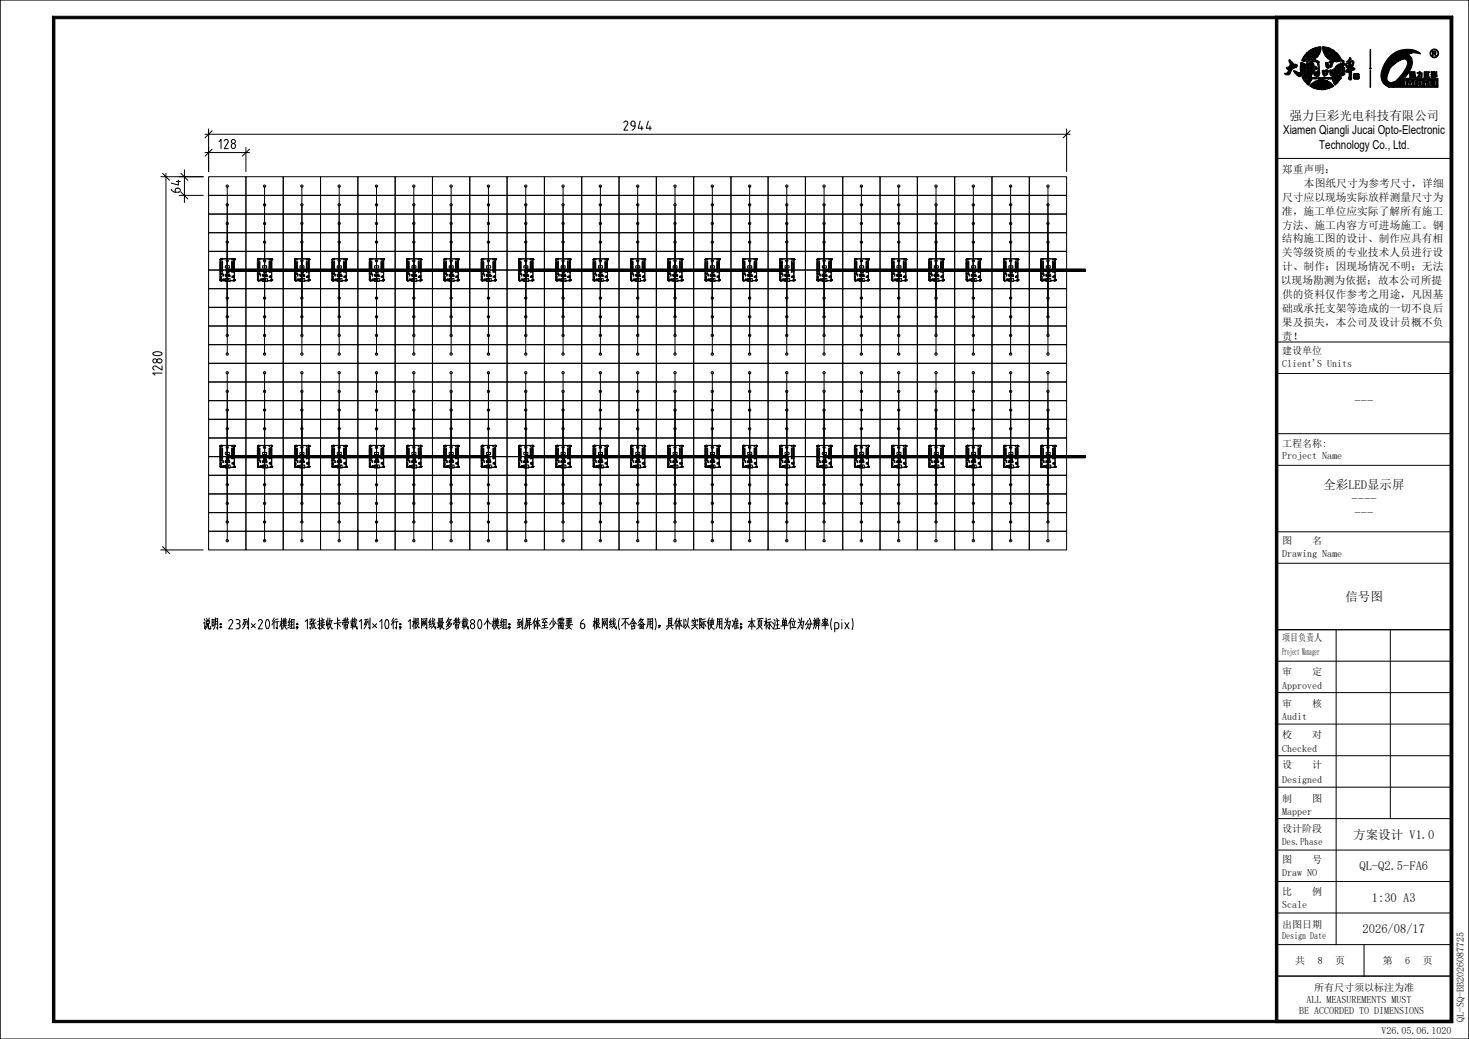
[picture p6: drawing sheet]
<svg xmlns="http://www.w3.org/2000/svg" width="420mm" height="297mm" viewBox="0 0 420 297" stroke-linecap="round" stroke-linejoin="round" font-family="sans-serif">
<defs><g id="words">
<g font-size="5">
<text x="177.9" y="37.4">2944</text>
<text x="62.2" y="42.6">128</text>
<text x="51.7" y="55.4" transform="rotate(-90 51.7 55.4)">64</text>
<text x="46.5" y="107.7" transform="rotate(-90 46.5 107.7)">1280</text>
<text x="58" y="179.9">说明：23列*20行模组；1张接收卡带载1列*10行；1根网线最多带载80个模组；到屏体至少需要 6 根网线(不含备用)，具体以实际使用为准；本页标注单位为分辨率(pix)</text>
</g>
<g font-size="3.6">
<text x="368.7" y="34.2">强力巨彩光电科技有限公司</text>
<text x="387.3" y="115.7">---</text>
<text x="378.4" y="139.8">全彩LED显示屏</text>
<text x="386.4" y="143.7">----</text>
<text x="387.3" y="147.7">---</text>
<text x="384.7" y="171.7">信号图</text>
<text x="386.9" y="239.7">方案设计 V1.0</text>
<text x="388.7" y="248.7">QL-Q2.5-FA6</text>
<text x="392.2" y="257.7">1:30 A3</text>
<text x="389.6" y="266.8">2026/08/17</text>
</g>
<g font-size="3.5">
<text x="366.9" y="38.4">Xiamen Qiangli Jucai Opto-Electronic</text>
<text x="377.2" y="42.6">Technology Co., Ltd.</text>
</g>
<g font-size="3.1">
<text x="366.5" y="49.5">郑重声明：</text>
<text x="372.8" y="53.4">本图纸尺寸为参考尺寸，详细</text>
<text x="366.6" y="57.4">尺寸应以现场实际放样测量尺寸为</text>
<text x="366.5" y="61.4">准，施工单位应实际了解所有施工</text>
<text x="366.6" y="65.4">方法、施工内容方可进场施工。钢</text>
<text x="366.5" y="69.3">结构施工图的设计、制作应具有相</text>
<text x="366.5" y="73.3">关等级资质的专业技术人员进行设</text>
<text x="366.6" y="77.2">计、制作；因现场情况不明；无法</text>
<text x="366.2" y="81.2">以现场勘测为依据；故本公司所提</text>
<text x="366.6" y="85.2">供的资料仅作参考之用途，凡因基</text>
<text x="366.6" y="89.1">础或承托支架等造成的一切不良后</text>
<text x="366.5" y="93.1">果及损失，本公司及设计员概不负</text>
<text x="366.5" y="97.1">责！</text>
</g>
<g font-size="2.9">
<text x="366.6" y="101.2">建设单位</text>
<text x="366.6" y="104.8">Client'S Units</text>
<text x="366.6" y="127.6">工程名称:</text>
<text x="366.6" y="131.2">Project Name</text>
<text x="366.6" y="155.4">图</text>
<text x="375.2" y="155.4">名</text>
<text x="366.6" y="159.2">Drawing Name</text>
<text x="366.6" y="183.4">项目负责人</text>
<text x="366.6" y="187.3">Project Manager</text>
<text x="366.6" y="192.8">审</text>
<text x="366.6" y="196.9">Approved</text>
<text x="375.2" y="192.8">定</text>
<text x="366.6" y="202">审</text>
<text x="375.2" y="202">核</text>
<text x="366.6" y="205.9">Audit</text>
<text x="366.6" y="211">校</text>
<text x="366.6" y="214.9">Checked</text>
<text x="375.2" y="211">对</text>
<text x="366.6" y="219.6">设</text>
<text x="375.2" y="219.6">计</text>
<text x="366.6" y="223.8">Designed</text>
<text x="366.6" y="229.1">制</text>
<text x="366.6" y="232.8">Mapper</text>
<text x="375.2" y="229.1">图</text>
<text x="366.6" y="237.8">设计阶段</text>
<text x="366.6" y="241.5">Des.Phase</text>
<text x="366.6" y="246.6">图</text>
<text x="366.6" y="250.5">Draw NO</text>
<text x="375.2" y="246.6">号</text>
<text x="366.6" y="255.8">比</text>
<text x="375.2" y="255.8">例</text>
<text x="366.6" y="259.5">Scale</text>
<text x="366.6" y="265.1">出图日期</text>
<text x="366.6" y="268.5">Design Date</text>
<text x="370.3" y="275.5">共</text>
<text x="376.8" y="275.5">8</text>
<text x="381.8" y="275.5">页</text>
<text x="395.3" y="275.5">第</text>
<text x="401.8" y="275.5">6</text>
<text x="406.8" y="275.5">页</text>
<text x="373.5" y="286.6">ALL MEASUREMENTS MUST</text>
<text x="375.7" y="283.3">所有尺寸须以标注为准</text>
<text x="371.4" y="290">BE ACCORDED TO DIMENSIONS</text>
<text x="418.5" y="292" transform="rotate(-90 418.5 292)">QL-SQ-BB2026087725</text>
<text x="395" y="295.5">V26.05.06.1020</text>
</g>
</g></defs>
<!-- layer: 0 -->
<g fill="none" stroke="#000" stroke-width=".29">
<path d="M0 0v297M58.6 38.4h247.4M59.6 36.9v12.1M60.7 37.4l-2.1 2M305 36.9v12.1M306 37.4l-2 2M46 50.5h12.1M47.4 49.6v108.6M51.2 55.9h6.9M51.7 54.9l2 2M51.7 49.6l2 1.9M52.7 48.5v2"/>
<path d="M52.7 55.9v2M58.6 43.6h12.7M60.7 42.6l-2.1 2M70.3 42.1v6.9M71.3 42.6l-2 2M46 157.2h12.1M46.5 156.2l2 2"/>
</g>
<path d="M62.9 127.5l.2-.2h3.8l.1 .2-.1 6-2.5 .2v-.1l-1.5-.2z" fill="none" stroke="#fff" stroke-width=".29"/>
<path d="M62.9 127.5l.2-.2h3.8l.1 .2-.1 6-2.5 .2v-.1l-1.5-.2z" fill="#fff"/>
<g fill="none" stroke="#000" stroke-width=".29">
<path d="M62.9 133.3l.3 .3M62.9 128.2h.3v2.9h-.3zM62.9 131.4h.7v.3h-.7zM62.9 131.5h.7v.2h-.7zM62.9 133.4h.1M62.9 133.3h.1M62.9 127.6h.1M62.9 127.5h.1M62.9 133.4l.1 .1M63 133.5h.1M63 127.4h.1M63 132.3h.2v.7h-.2z"/>
<path d="M63 127.4v6.1M63.1 133.5h.1M63.1 127.4h.1M63.1 127.3h.1M63.1 132.2h.1v.9l-.2-.1zM63.1 127.3v.1M63.1 127.3h3.8M63.1 132.4h.1M63.1 133.6h.1M63.1 133.6h1.3v.1l2.4-.1M63.1 131.4v.1M63.1 133.5v.1"/>
<path d="M63.1 132.9h.1M63.1 132.7v.1M63.1 132.5v.1M63.2 127.3l-.3 .3M63.2 133.6h.1M63.2 127.3h.1M63.4 131.4v.1M63.5 130.8l.2 .4zM63.5 130.3l.2 .4zM63.5 129.9l.2 .4zM63.5 129.5l.2 .3zM63.5 129l.2 .4z"/>
<path d="M63.5 128.5l.2 .5zM63.5 128.1l.2 .4zM63.7 133.1h.6v.3h-.6zM63.7 132.1l.2 .2zM63.8 133.1v.3M63.9 133.2l.1 .1M64 133.1v.3M64.1 133.3h.1M64.1 133.2v.1M64.3 133.1v.3M64.4 131.8h1.3v.4h-1.3zM64.4 132.9h.7v.8h-.7z"/>
<path d="M64.4 129.3h1.2v.6h-1.2zM64.5 131.7v.1M64.5 132.2v.1M64.6 131.7v.1M64.6 132.2v.1M64.7 130.3h.7v.7h-.7zM64.7 131.7v.1M64.7 132.2v.1M64.7 131.2h.3v.2h-.3zM64.8 131.7v.1M64.8 132.2v.1M64.9 131.7v.1"/>
<path d="M64.9 132.2v.1M65 131.7v.1M65 132.2v.1M65.1 132.9h.7v.8h-.7zM65.1 131.7v.1M65.1 132.2v.1M65.2 131.7v.1M65.2 132.2v.1M65.3 131.2h.2v.2h-.2zM65.3 131.7v.1M65.3 132.2v.1M65.4 131.7v.1"/>
<path d="M65.4 132.2v.1M65.5 131.7v.1M65.5 132.2v.1M65.6 131.7v.1M65.6 132.2v.1M66.2 130.8h.2v.4h-.2zM66.2 130.3h.2v.4h-.2zM66.2 129.9h.2v.4h-.2zM66.2 129.5h.2v.3h-.2zM66.2 129h.2v.4h-.2zM66.2 128.5h.2v.5h-.2zM66.2 128.1h.2v.4h-.2z"/>
<path d="M66.3 132.3h.2v.4h-.2zM66.7 132.1h.3v.6h-.3zM66.7 132.6h.1M66.7 132.3h.1M66.8 128.2h.2v2.9h-.2zM66.8 127.3h.1M66.8 133.6h.1M66.8 127.3l.2 .3M66.8 133.5h.1M66.8 133.5v.1M66.9 127.4h.1M66.9 133.5h.1"/>
<path d="M66.9 127.3v.1M67 127.4h.1M67 127.5h.1M67 133.4h.1M67 127.4v6.1M67 133.3l-.2 .3M67 127.6h.1M67 133.3h.1"/>
<circle cx="63.1" cy="133.4" r=".13"/>
<circle cx="63.1" cy="133.4" r=".07"/>
<circle cx="63.1" cy="127.9" r=".05"/>
<circle cx="63.1" cy="127.9" r=".09"/>
<circle cx="63.6" cy="127.5" r=".13"/>
<circle cx="63.6" cy="127.5" r=".07"/>
<circle cx="63.8" cy="132.2" r=".04"/>
<circle cx="63.8" cy="131.8" r=".12"/>
<circle cx="63.9" cy="133.3" r=".07"/>
<circle cx="64.1" cy="133.3" r=".07"/>
<circle cx="66.3" cy="127.5" r=".13"/>
<circle cx="66.3" cy="127.5" r=".07"/>
<circle cx="66.8" cy="127.9" r=".05"/>
<circle cx="66.8" cy="127.9" r=".09"/>
<circle cx="66.8" cy="133.4" r=".13"/>
<circle cx="66.8" cy="133.4" r=".07"/>
</g>
<!-- layer: ZGS01 -->
<path d="M65 106.6v48" fill="none" stroke="#000" stroke-width=".29"/>
<!-- layer: 0 -->
<path d="M63 74.1l3.8-.1 .2 .1-.1 6.1-2.5 .2v-.2l-1.5-.1z" fill="none" stroke="#fff" stroke-width=".29"/>
<path d="M63 74.1l3.8-.1 .2 .1-.1 6.1-2.5 .2v-.2l-1.5-.1z" fill="#fff"/>
<g fill="none" stroke="#000" stroke-width=".29">
<path d="M62.9 80l.3 .2M62.9 74.9h.3v2.9h-.3zM62.9 78.2h.7v.2h-.7zM62.9 80h.1M62.9 74.2h.1M62.9 74.1h.1M63 79l.2-.1v.8l-.2-.1zM63 74.1v6M63 74h.1M63 74l-.1 .1M63.1 74h.1M63.1 78.9h.1v.8l-.2-.1z"/>
<path d="M63.1 78.2h.1M63.1 74h3.7M63.1 79v.1M63.1 79.5v.1M63.1 79.4h.1M63.1 79.2h.1M63.2 74l-.3 .2M63.2 74h.1M63.4 78.2h.1M63.5 77.4l.2 .4zM63.5 77l.2 .4zM63.5 76.5l.2 .4z"/>
<path d="M63.5 76.1l.2 .4zM63.5 75.7l.2 .4zM63.5 75.2l.2 .4zM63.5 74.8l.2 .4zM63.7 79.8h.6v.3h-.6zM63.7 78.8l.2 .1zM63.8 79.8v.3M63.8 79.9h.2M63.9 79.8v.2M64 79.8v.3M64.1 79.9h.1M64.1 79.8v.2"/>
<path d="M64.3 79.8v.3M64.4 78.5h1.3v.4h-1.3zM64.4 79.6h.7v.8h-.7zM64.4 76h1.2v.6h-1.2zM64.5 78.9h.1M64.5 78.4v.1M64.6 78.9h.1M64.6 78.4v.1M64.7 77h.7v.7h-.7zM64.7 78.9h.1M64.7 78.4v.1M64.7 77.8h.3v.3h-.3z"/>
<path d="M64.8 78.9h.1M64.8 78.4v.1M64.9 78.9h.1M64.9 78.4v.1M65 78.9h.1M65 78.4v.1M65.1 79.6h.7v.8h-.7zM65.1 78.9h.1M65.1 78.4v.1M65.2 78.9h.1M65.2 78.4v.1M65.3 77.8h.2v.3h-.2z"/>
<path d="M65.3 78.9h.1M65.3 78.4v.1M65.4 78.9h.1M65.4 78.4v.1M65.5 78.9h.1M65.5 78.4v.1M65.6 78.9h.1M65.6 78.4v.1M66.2 77.4h.2v.4h-.2zM66.2 77h.2v.4h-.2zM66.2 76.5h.2v.4h-.2zM66.2 76.1h.2v.4h-.2z"/>
<path d="M66.2 75.7h.2v.4h-.2zM66.2 75.2h.2v.4h-.2zM66.2 74.8h.2v.4h-.2zM66.3 78.9h.2v.4h-.2zM66.7 78.8h.3v.6h-.3zM66.7 79.2h.1M66.7 78.9h.1M66.8 74.9h.2v2.9h-.2zM66.8 74h.1M66.8 74l.2 .2M66.9 74h.1M66.9 74.1h.1"/>
<path d="M66.9 74v.1M67 74.1h.1M67 74.1v6M67 80l-.2 .2M67 74.2h.1M67 80h.1M63 80.1h.1M63 80.1v.1M63 80.2h.1M63.1 80.2h.1M63.1 80.2h1.3v.2l2.4-.2M63.2 80.2h.1"/>
<path d="M66.8 80.2h.1M66.9 80.2h.1M66.9 80.2h-.1M66.9 80.1h.1M66.9 80.1v.1M67 80.1h.1"/>
<circle cx="63.1" cy="74.6" r=".05"/>
<circle cx="63.1" cy="74.6" r=".09"/>
<circle cx="63.6" cy="74.2" r=".13"/>
<circle cx="63.6" cy="74.2" r=".07"/>
<circle cx="63.8" cy="78.8" r=".04"/>
<circle cx="63.8" cy="78.5" r=".12"/>
<circle cx="63.9" cy="79.9" r=".07"/>
<circle cx="64.1" cy="79.9" r=".07"/>
<circle cx="66.3" cy="74.2" r=".13"/>
<circle cx="66.3" cy="74.2" r=".07"/>
<circle cx="66.8" cy="74.6" r=".05"/>
<circle cx="66.8" cy="74.6" r=".09"/>
<circle cx="63.1" cy="80" r=".13"/>
<circle cx="63.1" cy="80" r=".07"/>
<circle cx="66.8" cy="80" r=".13"/>
<circle cx="66.8" cy="80" r=".07"/>
</g>
<!-- layer: ZGS01 -->
<path d="M65 53.2v48" fill="none" stroke="#000" stroke-width=".29"/>
<!-- layer: 0 -->
<path d="M73.7 127.4l3.8-.1 .2 .2-.1 6-2.5 .2v-.1l-1.5-.2z" fill="none" stroke="#fff" stroke-width=".29"/>
<path d="M73.7 127.4l3.8-.1 .2 .2-.1 6-2.5 .2v-.1l-1.5-.2z" fill="#fff"/>
<g fill="none" stroke="#000" stroke-width=".29">
<path d="M73.6 133.3l.2 .3M73.6 128.2h.3v2.9h-.3zM73.6 131.4h.7v.3h-.7zM73.6 131.5h.6v.2h-.6zM73.6 133.4h.1M73.6 133.3h.1M73.6 127.6h.1M73.6 127.5h.1M73.6 133.4l.1 .1M73.6 127.5v5.9M73.7 133.5h.1M73.7 127.5h.1"/>
<path d="M73.7 127.4h.1M73.7 132.3h.2v.7h-.2zM73.7 127.4v.1M73.7 133.4v.1M73.7 133.5l.1 .1M73.8 133.5h.1M73.8 127.4h.1M73.8 127.3h.1M73.8 132.2h.1v.9l-.2-.1zM73.8 127.3v.1M73.8 131.4v.1M73.8 127.3l3.8 .1"/>
<path d="M73.8 132.4h.1M73.8 133.6h.1M73.8 133.6h1.3v.1l2.4-.1M73.8 132.9h.1M73.8 132.7v.1M73.8 132.5v.1M73.8 127.3l-.2 .3M74.1 131.4v.1M74.2 130.8l.1 .4zM74.2 130.3l.1 .4zM74.2 129.9l.1 .4zM74.2 129.5l.1 .3z"/>
<path d="M74.2 129l.1 .4zM74.2 128.5l.1 .5zM74.2 128.1l.1 .4zM74.4 133.1h.5v.3h-.5zM74.4 132.1l.1 .2zM74.4 133.1v.3M74.5 133.3h.1M74.5 133.2v.1M74.6 133.1v.3M74.7 133.1v.3M74.7 133.3h.2M74.8 133.2v.1"/>
<path d="M74.9 133.1v.3M75 131.8h1.4v.4h-1.4zM75.1 132.9h.6v.8h-.6zM75.1 129.3h1.2v.6h-1.2zM75.1 131.7v.1M75.1 132.2v.1M75.2 131.7v.1M75.2 132.2v.1M75.3 130.3h.7v.7h-.7zM75.3 131.7v.1M75.3 132.2v.1M75.4 131.2h.2v.2h-.2z"/>
<path d="M75.4 131.7v.1M75.4 132.2v.1M75.5 131.7v.1M75.5 132.2v.1M75.6 131.7v.1M75.6 132.2v.1M75.7 131.7v.1M75.7 132.2v.1M75.7 132.9h.8v.8h-.8zM75.8 131.7v.1M75.8 132.2v.1M75.9 131.7v.1"/>
<path d="M75.9 132.2v.1M75.9 131.2h.2v.2h-.2zM76 131.7v.1M76 132.2v.1M76.1 131.7v.1M76.1 132.2v.1M76.2 131.7v.1M76.2 132.2v.1M76.3 131.7v.1M76.3 132.2v.1M76.9 130.8h.2v.4h-.2zM76.9 130.3h.2v.4h-.2z"/>
<path d="M76.9 129.9h.2v.4h-.2zM76.9 129.5h.2v.3h-.2zM76.9 129h.2v.4h-.2zM76.9 128.5h.2v.5h-.2zM76.9 128.1h.2v.4h-.2zM77 132.3h.2v.4h-.2zM77.4 132.1h.2v.6h-.2zM77.4 132.6h.1M77.4 132.3h.1M77.4 128.2h.3v2.9h-.3zM77.4 128.2h.2v2.9h-.2zM77.4 127.3h.1"/>
<path d="M77.4 133.6h.1M77.4 127.3l.3 .3M77.5 127.3h.1M77.5 133.5h.1M77.5 133.6h.1M77.5 133.5v.1M77.5 127.4h.1M77.6 127.4h.1M77.6 133.5h.1M77.6 127.5h.1M77.6 133.4h.1M77.6 127.4v.1"/>
<path d="M77.7 133.3l-.3 .3M77.7 127.5h.1M77.7 127.6h.1M77.7 133.3h.1M77.7 133.4h.1M77.7 133.4l-.1 .1M77.7 127.5v5.9"/>
<circle cx="73.8" cy="133.4" r=".13"/>
<circle cx="73.8" cy="133.4" r=".07"/>
<circle cx="73.8" cy="127.9" r=".05"/>
<circle cx="73.8" cy="127.9" r=".09"/>
<circle cx="74.2" cy="127.5" r=".13"/>
<circle cx="74.2" cy="127.5" r=".07"/>
<circle cx="74.5" cy="132.2" r=".04"/>
<circle cx="74.5" cy="131.8" r=".12"/>
<circle cx="74.5" cy="133.3" r=".07"/>
<circle cx="74.8" cy="133.3" r=".07"/>
<circle cx="77" cy="127.5" r=".13"/>
<circle cx="77" cy="127.5" r=".07"/>
<circle cx="77.4" cy="127.9" r=".05"/>
<circle cx="77.4" cy="127.9" r=".09"/>
<circle cx="77.5" cy="133.4" r=".13"/>
<circle cx="77.5" cy="133.4" r=".07"/>
</g>
<!-- layer: ZGS01 -->
<path d="M75.6 106.6v48" fill="none" stroke="#000" stroke-width=".29"/>
<!-- layer: 0 -->
<path d="M73.6 74.1l.2-.1 3.8 .1v6.1l-2.5 .2v-.2l-1.5-.1z" fill="none" stroke="#fff" stroke-width=".29"/>
<path d="M73.6 74.1l.2-.1 3.8 .1v6.1l-2.5 .2v-.2l-1.5-.1z" fill="#fff"/>
<g fill="none" stroke="#000" stroke-width=".29">
<path d="M73.6 80l.2 .2M73.6 74.9h.3v2.9h-.3zM73.6 78.2h.7v.2h-.7zM73.6 78.2h.6v.2h-.6zM73.6 80h.1M73.6 74.2h.1M73.6 74.1h.1M73.6 74.1v6M73.7 74.1h.1M73.7 79l.2-.1v.8l-.2-.1zM73.7 74h.1M73.7 74v.1"/>
<path d="M73.7 74.1h-.1M73.8 74h.1M73.8 78.9h.1v.8l-.2-.1zM73.8 78.2h.1M73.8 74h3.7M73.8 79v.1M73.8 79.5v.1M73.8 79.4h.1M73.8 79.2h.1M73.8 74l-.2 .2M74.1 78.2h.1M74.2 77.4l.1 .4z"/>
<path d="M74.2 77l.1 .4zM74.2 76.5l.1 .4zM74.2 76.1l.1 .4zM74.2 75.7l.1 .4zM74.2 75.2l.1 .4zM74.2 74.8l.1 .4zM74.4 79.8h.5v.3h-.5zM74.4 78.8l.1 .1zM74.4 79.8v.3M74.5 79.9h.1M74.5 79.8v.2M74.6 79.8v.3"/>
<path d="M74.7 79.8v.3M74.7 79.9h.2M74.8 79.8v.2M74.9 79.8v.3M75 78.5h1.4v.4h-1.4zM75.1 79.6h.6v.8h-.6zM75.1 76h1.2v.6h-1.2zM75.1 78.9h.1M75.1 78.4v.1M75.2 78.9h.1M75.2 78.4v.1M75.3 77h.7v.7h-.7z"/>
<path d="M75.3 78.9h.1M75.3 78.4v.1M75.4 77.8h.2v.3h-.2zM75.4 78.9h.1M75.4 78.4v.1M75.5 78.9h.1M75.5 78.4v.1M75.6 78.9h.1M75.6 78.4v.1M75.7 78.9h.1M75.7 78.4v.1M75.7 79.6h.8v.8h-.8z"/>
<path d="M75.8 78.9h.1M75.8 78.4v.1M75.9 78.9h.1M75.9 78.4v.1M75.9 77.8h.2v.3h-.2zM76 78.9h.1M76 78.4v.1M76.1 78.9h.1M76.1 78.4v.1M76.2 78.9h.1M76.2 78.4v.1M76.3 78.9h.1"/>
<path d="M76.3 78.4v.1M76.9 77.4h.2v.4h-.2zM76.9 77h.2v.4h-.2zM76.9 76.5h.2v.4h-.2zM76.9 76.1h.2v.4h-.2zM76.9 75.7h.2v.4h-.2zM76.9 75.2h.2v.4h-.2zM76.9 74.8h.2v.4h-.2zM77 78.9h.2v.4h-.2zM77.4 78.8h.2v.6h-.2zM77.4 79.2h.1M77.4 78.9h.1"/>
<path d="M77.4 74.9h.3v2.9h-.3zM77.4 74.9h.2v2.9h-.2zM77.4 74h.1M77.4 74l.3 .2M77.5 74h.1M77.6 74.1h.1M77.6 74v.1M77.6 74.1l.1 .1M77.7 80l-.3 .2M77.7 74.2h.1M77.7 80h.1M77.7 74.2v5.8"/>
<path d="M73.6 80.1h.1M73.7 80.1h.1M73.7 80.1v.1M73.7 80.2h.1M73.8 80.2h.1M73.8 80.2h1.3v.2l2.4-.2M77.4 80.2h.1M77.5 80.2h.1M77.6 80.1h.1M77.6 80.2h.1M77.6 80.1v.1M77.7 80l-.1 .1"/>
<circle cx="73.8" cy="74.6" r=".05"/>
<circle cx="73.8" cy="74.6" r=".09"/>
<circle cx="74.2" cy="74.2" r=".13"/>
<circle cx="74.2" cy="74.2" r=".07"/>
<circle cx="74.5" cy="78.8" r=".04"/>
<circle cx="74.5" cy="78.5" r=".12"/>
<circle cx="74.5" cy="79.9" r=".07"/>
<circle cx="74.8" cy="79.9" r=".07"/>
<circle cx="77" cy="74.2" r=".13"/>
<circle cx="77" cy="74.2" r=".07"/>
<circle cx="77.4" cy="74.6" r=".05"/>
<circle cx="77.4" cy="74.6" r=".09"/>
<circle cx="73.8" cy="80" r=".13"/>
<circle cx="73.8" cy="80" r=".07"/>
<circle cx="77.5" cy="80" r=".13"/>
<circle cx="77.5" cy="80" r=".07"/>
</g>
<!-- layer: ZGS01 -->
<path d="M75.6 53.2v48" fill="none" stroke="#000" stroke-width=".29"/>
<!-- layer: 0 -->
<path d="M84.3 127.4l3.8-.1 .2 .2-.1 6-2.4 .2v-.1l-1.5-.2z" fill="none" stroke="#fff" stroke-width=".29"/>
<path d="M84.3 127.4l3.8-.1 .2 .2-.1 6-2.4 .2v-.1l-1.5-.2z" fill="#fff"/>
<g fill="none" stroke="#000" stroke-width=".29">
<path d="M84.3 133.3l.2 .3M84.3 128.2h.2v2.9h-.2zM84.3 131.4h.6v.3h-.6zM84.3 131.5h.6v.2h-.6zM84.3 133.4h.1M84.3 133.3h.1M84.3 127.6h.1M84.3 127.5h.1M84.3 127.5v5.9M84.3 133.5h.1M84.3 127.4h.1M84.3 132.3h.3v.7h-.3z"/>
<path d="M84.4 127.4h.1M84.4 133.5l.1 .1M84.4 133.5h.1M84.4 127.3h.1M84.4 132.2h.2v.9l-.3-.1zM84.4 127.4l-.1 .1M84.4 127.3v.1M84.4 131.4v.1M84.4 127.3h3.7M84.4 132.4h.1M84.5 133.6h.1M84.5 127.3h.1"/>
<path d="M84.5 133.6h1.3v.1l2.3-.1M84.5 132.9h-.1M84.5 132.7l-.1 .1M84.5 132.5l-.1 .1M84.5 127.3l-.2 .3M84.7 131.4v.1M84.8 130.8l.2 .4zM84.8 130.3l.2 .4zM84.8 129.9l.2 .4zM84.8 129.5l.2 .3zM84.8 129l.2 .4zM84.8 128.5l.2 .5z"/>
<path d="M84.8 128.1l.2 .4zM85 133.1h.6v.3h-.6zM85 132.1l.2 .2zM85.1 133.1v.3M85.1 133.3h.2M85.2 133.2v.1M85.3 133.1v.3M85.4 133.2l.1 .1M85.6 133.1v.3M85.7 131.8h1.3v.4h-1.3zM85.8 132.9h.6v.8h-.6zM85.8 129.3h1.1v.6h-1.1z"/>
<path d="M85.8 131.7v.1M85.8 132.2v.1M85.9 131.7v.1M85.9 132.2v.1M86 131.7v.1M86 132.2v.1M86 130.3h.7v.7h-.7zM86.1 131.2h.2v.2h-.2zM86.1 131.7v.1M86.1 132.2v.1M86.2 131.7v.1M86.2 132.2v.1"/>
<path d="M86.3 131.7v.1M86.3 132.2v.1M86.4 132.9h.7v.8h-.7zM86.4 131.7v.1M86.4 132.2v.1M86.5 131.7v.1M86.5 132.2v.1M86.6 131.7v.1M86.6 132.2v.1M86.6 131.2h.2v.2h-.2zM86.7 131.7v.1M86.7 132.2v.1"/>
<path d="M86.8 131.7v.1M86.8 132.2v.1M86.9 131.7v.1M86.9 132.2v.1M87.6 130.8h.2v.4h-.2zM87.6 130.3h.2v.4h-.2zM87.6 129.9h.2v.4h-.2zM87.6 129.5h.2v.3h-.2zM87.6 129h.2v.4h-.2zM87.6 128.5h.2v.5h-.2zM87.6 128.1h.2v.4h-.2zM87.6 132.3h.2v.4h-.2z"/>
<path d="M88 132.1h.3v.6h-.3zM88 132.6h.1M88 132.3h.1M88.1 128.2h.2v2.9h-.2zM88.1 127.3h.1M88.1 133.6h.1M88.1 127.3l.2 .3M88.1 133.5h.1M88.1 127.3l.1 .1M88.1 133.5v.1M88.2 127.4h.1M88.2 133.5h.1"/>
<path d="M88.2 127.4l.1 .1M88.3 127.5h.1M88.3 133.4h.1M88.3 133.3l-.2 .3M88.3 127.6h.1M88.3 133.3h.1M88.3 133.4l-.1 .1M88.3 127.5v5.9"/>
<circle cx="84.4" cy="133.4" r=".13"/>
<circle cx="84.4" cy="133.4" r=".07"/>
<circle cx="84.5" cy="127.9" r=".05"/>
<circle cx="84.5" cy="127.9" r=".09"/>
<circle cx="84.9" cy="127.5" r=".13"/>
<circle cx="84.9" cy="127.5" r=".07"/>
<circle cx="85.1" cy="132.2" r=".04"/>
<circle cx="85.1" cy="131.8" r=".12"/>
<circle cx="85.2" cy="133.3" r=".07"/>
<circle cx="85.4" cy="133.3" r=".07"/>
<circle cx="87.7" cy="127.5" r=".13"/>
<circle cx="87.7" cy="127.5" r=".07"/>
<circle cx="88.1" cy="127.9" r=".05"/>
<circle cx="88.1" cy="127.9" r=".09"/>
<circle cx="88.1" cy="133.4" r=".13"/>
<circle cx="88.1" cy="133.4" r=".07"/>
</g>
<!-- layer: ZGS01 -->
<path d="M86.3 106.6v48" fill="none" stroke="#000" stroke-width=".29"/>
<!-- layer: 0 -->
<path d="M84.3 74.1h4l-.1 6.1h-1.1v.2l-2.8-.2z" fill="none" stroke="#fff" stroke-width=".29"/>
<path d="M84.3 74.1h4l-.1 6.1h-1.1v.2l-2.8-.2z" fill="#fff"/>
<g fill="none" stroke="#000" stroke-width=".29">
<path d="M84.3 80l.2 .2M84.3 74.9h.2v2.9h-.2zM84.3 78.2h.6v.2h-.6zM84.3 80h.1M84.3 74.2h.1M84.3 74.1h.1M84.3 74.1v6M84.3 79l.3-.1v.8l-.3-.1zM84.4 74h.1M84.4 74l-.1 .1M84.4 78.9h.2v.8l-.3-.1zM84.4 78.2h.1"/>
<path d="M84.5 74h.1M84.5 74h-.1M84.5 74h3.6M84.5 79l-.1 .1M84.5 79.5l-.1 .1M84.5 79.4h-.1M84.5 79.2h-.1M84.5 74l-.2 .2M84.7 78.2h.1M84.8 77.4l.2 .4zM84.8 77l.2 .4zM84.8 76.5l.2 .4z"/>
<path d="M84.8 76.1l.2 .4zM84.8 75.7l.2 .4zM84.8 75.2l.2 .4zM84.8 74.8l.2 .4zM85 79.8h.6v.3h-.6zM85 78.8l.2 .1zM85.1 79.8v.3M85.1 79.9h.2M85.2 79.8v.2M85.3 79.8v.3M85.4 79.9h.1M85.4 79.8v.2"/>
<path d="M85.6 79.8v.3M85.7 78.5h1.3v.4h-1.3zM85.8 79.6h.6v.8h-.6zM85.8 76h1.1v.6h-1.1zM85.8 78.9h.1M85.8 78.4v.1M85.9 78.9h.1M85.9 78.4v.1M86 78.9h.1M86 78.4v.1M86 77h.7v.7h-.7zM86.1 77.8h.2v.3h-.2z"/>
<path d="M86.1 78.9h.1M86.1 78.4v.1M86.2 78.9h.1M86.2 78.4v.1M86.3 78.9h.1M86.3 78.4v.1M86.4 79.6h.7v.8h-.7zM86.4 78.9h.1M86.4 78.4v.1M86.5 78.9h.1M86.5 78.4v.1M86.6 78.9h.1"/>
<path d="M86.6 78.4v.1M86.6 77.8h.2v.3h-.2zM86.7 78.9h.1M86.7 78.4v.1M86.8 78.9h.1M86.8 78.4v.1M86.9 78.9h.1M86.9 78.4v.1M87.6 77.4h.2v.4h-.2zM87.6 77h.2v.4h-.2zM87.6 76.5h.2v.4h-.2zM87.6 76.1h.2v.4h-.2z"/>
<path d="M87.6 75.7h.2v.4h-.2zM87.6 75.2h.2v.4h-.2zM87.6 74.8h.2v.4h-.2zM87.6 78.9h.2v.4h-.2zM88 78.8h.3v.6h-.3zM88 79.2h.1M88 78.9h.1M88.1 74.9h.2v2.9h-.2zM88.1 74h.1M88.1 74l.2 .2M88.2 74h.1M88.2 74.1h.1"/>
<path d="M88.2 74l.1 .1M88.3 74.1v.1M88.3 80l-.2 .2M88.3 74.2h.1M88.3 80h.1M88.3 74.2v5.8M84.3 80.1h.1M84.3 80.1l.1 .1M84.4 80.2h.1M84.4 80.2h1.4v.2l2.3-.2M84.5 80.2h.1M88.1 80.2h.1"/>
<path d="M88.2 80.2h.1M88.2 80.2h-.1M88.3 80.1h.1M88.3 80.1l-.1 .1M88.3 80v.1"/>
<circle cx="84.5" cy="74.6" r=".05"/>
<circle cx="84.5" cy="74.6" r=".09"/>
<circle cx="84.9" cy="74.2" r=".13"/>
<circle cx="84.9" cy="74.2" r=".07"/>
<circle cx="85.1" cy="78.8" r=".04"/>
<circle cx="85.1" cy="78.5" r=".12"/>
<circle cx="85.2" cy="79.9" r=".07"/>
<circle cx="85.4" cy="79.9" r=".07"/>
<circle cx="87.7" cy="74.2" r=".13"/>
<circle cx="87.7" cy="74.2" r=".07"/>
<circle cx="88.1" cy="74.6" r=".05"/>
<circle cx="88.1" cy="74.6" r=".09"/>
<circle cx="84.4" cy="80" r=".13"/>
<circle cx="84.4" cy="80" r=".07"/>
<circle cx="88.1" cy="80" r=".13"/>
<circle cx="88.1" cy="80" r=".07"/>
</g>
<!-- layer: ZGS01 -->
<path d="M86.3 53.2v48" fill="none" stroke="#000" stroke-width=".29"/>
<!-- layer: 0 -->
<path d="M95 127.4h4l-.1 6.1-2.5 .2v-.1l-1.5-.2z" fill="none" stroke="#fff" stroke-width=".29"/>
<path d="M95 127.4h4l-.1 6.1-2.5 .2v-.1l-1.5-.2z" fill="#fff"/>
<g fill="none" stroke="#000" stroke-width=".29">
<path d="M94.9 133.3l.3 .3M94.9 128.2h.3v2.9h-.3zM94.9 131.4h.7v.3h-.7zM94.9 131.5h.7v.2h-.7zM94.9 133.4h.1M94.9 133.3h.1M94.9 127.6h.1M94.9 127.5h.1M94.9 127.5v5.9M95 133.5h.1M95 127.4h.1M95 132.3h.2v.7h-.2z"/>
<path d="M95 133.5l.1 .1M95.1 133.5h.1M95.1 127.3h.1M95.1 132.2h.1v.9l-.2-.1zM95.1 127.4l-.2 .1M95.1 127.3v.1M95.1 131.4v.1M95.1 127.3h3.7M95.1 132.4h.1M95.1 133.6h.1M95.1 133.6h1.3v.1l2.4-.1M95.1 132.9h.1"/>
<path d="M95.1 132.7v.1M95.1 132.5v.1M95.2 127.3l-.3 .3M95.4 131.4v.1M95.5 130.8h.2v.4h-.2zM95.5 130.3h.2v.4h-.2zM95.5 129.9h.2v.4h-.2zM95.5 129.5h.2v.3h-.2zM95.5 129h.2v.4h-.2zM95.5 128.5h.2v.5h-.2zM95.5 128.1h.2v.4h-.2zM95.7 133.1h.6v.3h-.6z"/>
<path d="M95.7 132.1l.2 .2zM95.8 133.1v.3M95.8 133.3h.1M95.9 133.2v.1M96 133.1v.3M96.1 133.3h.1M96.1 133.2v.1M96.3 133.1v.3M96.4 131.8h1.3v.4h-1.3zM96.4 132.9h.7v.8h-.7zM96.4 129.3h1.2v.6h-1.2zM96.5 131.7v.1"/>
<path d="M96.5 132.2v.1M96.6 131.7v.1M96.6 132.2v.1M96.7 130.3h.7v.7h-.7zM96.7 131.2h.3v.2h-.3zM96.7 131.7v.1M96.7 132.2v.1M96.8 131.7v.1M96.8 132.2v.1M96.9 131.7v.1M96.9 132.2v.1M97 131.7v.1"/>
<path d="M97 132.2v.1M97.1 132.9h.7v.8h-.7zM97.1 131.7v.1M97.1 132.2v.1M97.2 131.7v.1M97.2 132.2v.1M97.3 131.2h.2v.2h-.2zM97.3 131.7v.1M97.3 132.2v.1M97.4 131.7v.1M97.4 132.2v.1M97.5 131.7v.1"/>
<path d="M97.5 132.2v.1M98.2 130.8h.3v.4h-.3zM98.2 130.3h.3v.4h-.3zM98.2 129.9h.3v.4h-.3zM98.2 129.5h.3v.3h-.3zM98.2 129h.3v.4h-.3zM98.2 128.5h.3v.5h-.3zM98.2 128.1h.3v.4h-.3zM98.3 132.3h.2v.4h-.2zM98.7 132.1h.3v.6h-.3zM98.7 132.6h.1M98.7 132.3h.1"/>
<path d="M98.8 127.3l.2 .3M98.8 128.2h.2v2.9h-.2zM98.8 127.3h.1M98.8 133.5h.1M98.8 133.6h.1M98.8 127.3l.1 .1M98.8 133.5v.1M98.9 127.4h.1M98.9 133.5h.1M98.9 127.4l.1 .1M99 127.5h.1M99 133.4h.1"/>
<path d="M99 133.4l-.1 .1M99 133.3l-.2 .3M99 127.6h.1M99 133.3h.1M99 127.5v5.9"/>
<circle cx="95.1" cy="133.4" r=".13"/>
<circle cx="95.1" cy="133.4" r=".07"/>
<circle cx="95.1" cy="127.9" r=".05"/>
<circle cx="95.1" cy="127.9" r=".09"/>
<circle cx="95.6" cy="127.5" r=".13"/>
<circle cx="95.6" cy="127.5" r=".07"/>
<circle cx="95.8" cy="132.2" r=".04"/>
<circle cx="95.8" cy="131.8" r=".12"/>
<circle cx="95.9" cy="133.3" r=".07"/>
<circle cx="96.1" cy="133.3" r=".07"/>
<circle cx="98.3" cy="127.5" r=".13"/>
<circle cx="98.3" cy="127.5" r=".07"/>
<circle cx="98.8" cy="127.9" r=".05"/>
<circle cx="98.8" cy="127.9" r=".09"/>
<circle cx="98.8" cy="133.4" r=".13"/>
<circle cx="98.8" cy="133.4" r=".07"/>
</g>
<!-- layer: ZGS01 -->
<path d="M97 106.6v48" fill="none" stroke="#000" stroke-width=".29"/>
<!-- layer: 0 -->
<path d="M95 74.1h4l-.1 6.1h-1.1v.2l-2.8-.2z" fill="none" stroke="#fff" stroke-width=".29"/>
<path d="M95 74.1h4l-.1 6.1h-1.1v.2l-2.8-.2z" fill="#fff"/>
<g fill="none" stroke="#000" stroke-width=".29">
<path d="M94.9 80l.3 .2M94.9 74.9h.3v2.9h-.3zM94.9 78.2h.7v.2h-.7zM94.9 80h.1M94.9 74.2h.1M94.9 74.1h.1M94.9 74.1v6M95 74.1h.1M95 79l.2-.1v.8l-.2-.1zM95 74h.1M95.1 78.9h.1v.8l-.2-.1zM95.1 78.2h.1"/>
<path d="M95.1 74h.1M95.1 74l-.1 .1M95.1 74h3.7M95.1 79v.1M95.1 79.5v.1M95.1 79.4h.1M95.1 79.2h.1M95.2 74l-.3 .2M95.4 78.2h.1M95.5 77.4h.2v.4h-.2zM95.5 77h.2v.4h-.2zM95.5 76.5h.2v.4h-.2z"/>
<path d="M95.5 76.1h.2v.4h-.2zM95.5 75.7h.2v.4h-.2zM95.5 75.2h.2v.4h-.2zM95.5 74.8h.2v.4h-.2zM95.7 79.8h.6v.3h-.6zM95.7 78.8l.2 .1zM95.8 79.8v.3M95.8 79.9h.1M95.9 79.8v.2M96 79.8v.3M96.1 79.9h.1M96.1 79.8v.2"/>
<path d="M96.3 79.8v.3M96.4 78.5h1.3v.4h-1.3zM96.4 79.6h.7v.8h-.7zM96.4 76h1.2v.6h-1.2zM96.5 78.9h.1M96.5 78.4v.1M96.6 78.9h.1M96.6 78.4v.1M96.7 77h.7v.7h-.7zM96.7 77.8h.3v.3h-.3zM96.7 78.9h.1M96.7 78.4v.1"/>
<path d="M96.8 78.9h.1M96.8 78.4v.1M96.9 78.9h.1M96.9 78.4v.1M97 78.9h.1M97 78.4v.1M97.1 79.6h.7v.8h-.7zM97.1 78.9h.1M97.1 78.4v.1M97.2 78.9h.1M97.2 78.4v.1M97.3 77.8h.2v.3h-.2z"/>
<path d="M97.3 78.9h.1M97.3 78.4v.1M97.4 78.9h.1M97.4 78.4v.1M97.5 78.9h.1M97.5 78.4v.1M98.2 77.4h.3v.4h-.3zM98.2 77h.3v.4h-.3zM98.2 76.5h.3v.4h-.3zM98.2 76.1h.3v.4h-.3zM98.2 75.7h.3v.4h-.3zM98.2 75.2h.3v.4h-.3z"/>
<path d="M98.2 74.8h.3v.4h-.3zM98.3 78.9h.2v.4h-.2zM98.7 78.8h.3v.6h-.3zM98.7 79.2h.1M98.7 78.9h.1M98.8 74l.2 .2M98.8 74.9h.2v2.9h-.2zM98.8 74h.1M98.9 74h.1M98.9 74.1h.1M98.9 74l.1 .2M99 80l-.2 .2"/>
<path d="M99 74.2h.1M99 80h.1M99 74.2v5.8M94.9 80.1h.1M94.9 80.1l.2 .1M95 80.1h.1M95.1 80.2h.1M95.1 80.2h1.3v.2l2.4-.2M98.8 80.2h.1M98.9 80.2h.1M99 80.1h.1M99 80l-.1 .2"/>
<circle cx="95.1" cy="74.6" r=".05"/>
<circle cx="95.1" cy="74.6" r=".09"/>
<circle cx="95.6" cy="74.2" r=".13"/>
<circle cx="95.6" cy="74.2" r=".07"/>
<circle cx="95.8" cy="78.8" r=".04"/>
<circle cx="95.8" cy="78.5" r=".12"/>
<circle cx="95.9" cy="79.9" r=".07"/>
<circle cx="96.1" cy="79.9" r=".07"/>
<circle cx="98.3" cy="74.2" r=".13"/>
<circle cx="98.3" cy="74.2" r=".07"/>
<circle cx="98.8" cy="74.6" r=".05"/>
<circle cx="98.8" cy="74.6" r=".09"/>
<circle cx="95.1" cy="80" r=".13"/>
<circle cx="95.1" cy="80" r=".07"/>
<circle cx="98.8" cy="80" r=".13"/>
<circle cx="98.8" cy="80" r=".07"/>
</g>
<!-- layer: ZGS01 -->
<path d="M97 53.2v48" fill="none" stroke="#000" stroke-width=".29"/>
<!-- layer: 0 -->
<path d="M105.7 127.4h3.9v6.1l-2.5 .2v-.1l-1.5-.2z" fill="none" stroke="#fff" stroke-width=".29"/>
<path d="M105.7 127.4h3.9v6.1l-2.5 .2v-.1l-1.5-.2z" fill="#fff"/>
<g fill="none" stroke="#000" stroke-width=".29">
<path d="M105.6 133.3l.2 .3M105.6 128.2h.3v2.9h-.3zM105.6 131.4h.7v.3h-.7zM105.6 131.5h.6v.2h-.6zM105.6 133.4h.1M105.6 133.3h.1M105.6 127.6h.1M105.6 127.5h.1M105.7 133.5h.1M105.7 127.4h.1M105.7 132.3h.2v.7h-.2zM105.8 133.5h.1"/>
<path d="M105.8 127.4h.1M105.8 127.3h.1M105.8 132.2h.1v.9l-.2-.1zM105.8 127.3v.1M105.8 131.4v.1M105.8 127.4l-.1 6.1M105.8 127.3h3.7M105.8 132.4h.1M105.8 133.6h.1M105.8 133.6h1.3v.1l2.4-.1M105.8 133.5v.1M105.8 132.9h.1"/>
<path d="M105.8 132.7v.1M105.8 132.5v.1M105.8 127.3l-.2 .3M106.1 131.4v.1M106.1 130.8h.2v.4h-.2zM106.1 130.3h.2v.4h-.2zM106.1 129.9h.2v.4h-.2zM106.1 129.5h.2v.3h-.2zM106.1 129h.2v.4h-.2zM106.1 128.5h.2v.5h-.2zM106.1 128.1h.2v.4h-.2zM106.4 133.1h.5v.3h-.5z"/>
<path d="M106.4 132.1l.1 .2zM106.4 133.1v.3M106.5 133.2l.1 .1M106.6 133.1v.3M106.7 133.1v.3M106.7 133.3h.2M106.8 133.2v.1M106.9 133.1v.3M107 131.8h1.4v.4h-1.4zM107.1 132.9h.6v.8h-.6zM107.1 129.3h1.2v.6h-1.2zM107.1 131.7v.1"/>
<path d="M107.1 132.2v.1M107.2 131.7v.1M107.2 132.2v.1M107.3 131.7v.1M107.3 132.2v.1M107.3 130.3h.8v.7h-.8zM107.4 131.2h.2v.2h-.2zM107.4 131.7v.1M107.4 132.2v.1M107.5 131.7v.1M107.5 132.2v.1M107.6 131.7v.1"/>
<path d="M107.6 132.2v.1M107.7 131.7v.1M107.7 132.2v.1M107.7 132.9h.8v.8h-.8zM107.8 131.7v.1M107.8 132.2v.1M107.9 131.7v.1M107.9 132.2v.1M107.9 131.2h.3v.2h-.3zM108 131.7v.1M108 132.2v.1M108.1 131.7v.1"/>
<path d="M108.1 132.2v.1M108.2 131.7v.1M108.2 132.2v.1M108.3 131.7v.1M108.3 132.2v.1M108.9 130.8h.2v.4h-.2zM108.9 130.3h.2v.4h-.2zM108.9 129.9h.2v.4h-.2zM108.9 129.5h.2v.3h-.2zM108.9 129h.2v.4h-.2zM108.9 128.5h.2v.5h-.2zM108.9 128.1h.2v.4h-.2z"/>
<path d="M109 132.3h.2v.4h-.2zM109.4 128.2h.3v2.9h-.3zM109.4 132.1h.2v.6h-.2zM109.4 132.6h.1M109.4 132.3h.1M109.4 127.3l.3 .3M109.4 128.2h.2v2.9h-.2zM109.4 127.3h.1M109.4 133.6h.1M109.5 127.3h.1M109.5 133.6h.1M109.5 133.5h.1"/>
<path d="M109.5 127.3v.1M109.5 133.5v.1M109.5 127.4h.1M109.6 127.4h.1M109.6 133.5h.1M109.6 127.5h.1M109.6 133.4h.1M109.6 127.4v6.1M109.7 133.3l-.3 .3M109.7 127.6h.1M109.7 133.3h.1M109.7 133.4h.1"/>
<circle cx="105.8" cy="133.4" r=".13"/>
<circle cx="105.8" cy="133.4" r=".07"/>
<circle cx="105.8" cy="127.9" r=".05"/>
<circle cx="105.8" cy="127.9" r=".09"/>
<circle cx="106.2" cy="127.5" r=".13"/>
<circle cx="106.2" cy="127.5" r=".07"/>
<circle cx="106.5" cy="132.2" r=".04"/>
<circle cx="106.5" cy="131.8" r=".12"/>
<circle cx="106.5" cy="133.3" r=".07"/>
<circle cx="106.8" cy="133.3" r=".07"/>
<circle cx="109" cy="127.5" r=".13"/>
<circle cx="109" cy="127.5" r=".07"/>
<circle cx="109.4" cy="127.9" r=".05"/>
<circle cx="109.4" cy="127.9" r=".09"/>
<circle cx="109.5" cy="133.4" r=".13"/>
<circle cx="109.5" cy="133.4" r=".07"/>
</g>
<!-- layer: ZGS01 -->
<path d="M107.6 106.6v48" fill="none" stroke="#000" stroke-width=".29"/>
<!-- layer: 0 -->
<path d="M105.6 74.1l.2-.1 3.8 .1v6.1h-1.1v.2l-2.8-.2z" fill="none" stroke="#fff" stroke-width=".29"/>
<path d="M105.6 74.1l.2-.1 3.8 .1v6.1h-1.1v.2l-2.8-.2z" fill="#fff"/>
<g fill="none" stroke="#000" stroke-width=".29">
<path d="M105.6 80l.2 .2M105.6 74.9h.3v2.9h-.3zM105.6 78.2h.7v.2h-.7zM105.6 78.2h.6v.2h-.6zM105.6 80h.1M105.6 74.2h.1M105.6 74.1h.1M105.7 79l.2-.1v.8l-.2-.1zM105.7 74.1l.1 6.1M105.7 74h.1M105.7 74v.1M105.8 74h.1"/>
<path d="M105.8 78.9h.1v.8l-.2-.1zM105.8 78.2h.1M105.8 74h3.7M105.8 79v.1M105.8 79.5v.1M105.8 79.4h.1M105.8 79.2h.1M105.8 74l-.2 .2M106.1 78.2h.1M106.1 77.4h.2v.4h-.2zM106.1 77h.2v.4h-.2zM106.1 76.5h.2v.4h-.2z"/>
<path d="M106.1 76.1h.2v.4h-.2zM106.1 75.7h.2v.4h-.2zM106.1 75.2h.2v.4h-.2zM106.1 74.8h.2v.4h-.2zM106.4 79.8h.5v.3h-.5zM106.4 78.8l.1 .1zM106.4 79.8v.3M106.5 79.9h.1M106.5 79.8v.2M106.6 79.8v.3M106.7 79.8v.3M106.7 79.9h.2"/>
<path d="M106.8 79.8v.2M106.9 79.8v.3M107 78.5h1.4v.4h-1.4zM107.1 79.6h.6v.8h-.6zM107.1 76h1.2v.6h-1.2zM107.1 78.9h.1M107.1 78.4v.1M107.2 78.9h.1M107.2 78.4v.1M107.3 78.9h.1M107.3 78.4v.1M107.3 77h.8v.7h-.8z"/>
<path d="M107.4 77.8h.2v.3h-.2zM107.4 78.9h.1M107.4 78.4v.1M107.5 78.9h.1M107.5 78.4v.1M107.6 78.9h.1M107.6 78.4v.1M107.7 78.9h.1M107.7 78.4v.1M107.7 79.6h.8v.8h-.8zM107.8 78.9h.1M107.8 78.4v.1"/>
<path d="M107.9 78.9h.1M107.9 78.4v.1M107.9 77.8h.3v.3h-.3zM108 78.9h.1M108 78.4v.1M108.1 78.9h.1M108.1 78.4v.1M108.2 78.9h.1M108.2 78.4v.1M108.3 78.9h.1M108.3 78.4v.1M108.9 77.4h.2v.4h-.2z"/>
<path d="M108.9 77h.2v.4h-.2zM108.9 76.5h.2v.4h-.2zM108.9 76.1h.2v.4h-.2zM108.9 75.7h.2v.4h-.2zM108.9 75.2h.2v.4h-.2zM108.9 74.8h.2v.4h-.2zM109 78.9h.2v.4h-.2zM109.4 74.9h.3v2.9h-.3zM109.4 78.8h.2v.6h-.2zM109.4 79.2h.1M109.4 78.9h.1M109.4 74l.3 .2"/>
<path d="M109.4 74.9h.2v2.9h-.2zM109.4 74h.1M109.5 74h.1M109.6 74h.1M109.6 74.1h.1M109.6 74v.1M109.6 74.1v6M109.7 80l-.3 .2M109.7 74.2h.1M109.7 80h.1M105.6 80.1h.1M105.7 80.1h.1"/>
<path d="M105.7 80.2h.1M105.8 80.2h.1M105.8 80.2h1.3v.2l2.4-.2M109.4 80.2h.1M109.5 80.2h.1M109.6 80.1h.1M109.6 80.2h.1M109.6 80.1v.1"/>
<circle cx="105.8" cy="74.6" r=".05"/>
<circle cx="105.8" cy="74.6" r=".09"/>
<circle cx="106.2" cy="74.2" r=".13"/>
<circle cx="106.2" cy="74.2" r=".07"/>
<circle cx="106.5" cy="78.8" r=".04"/>
<circle cx="106.5" cy="78.5" r=".12"/>
<circle cx="106.5" cy="79.9" r=".07"/>
<circle cx="106.8" cy="79.9" r=".07"/>
<circle cx="109" cy="74.2" r=".13"/>
<circle cx="109" cy="74.2" r=".07"/>
<circle cx="109.4" cy="74.6" r=".05"/>
<circle cx="109.4" cy="74.6" r=".09"/>
<circle cx="105.8" cy="80" r=".13"/>
<circle cx="105.8" cy="80" r=".07"/>
<circle cx="109.5" cy="80" r=".13"/>
<circle cx="109.5" cy="80" r=".07"/>
</g>
<!-- layer: ZGS01 -->
<path d="M107.6 53.2v48" fill="none" stroke="#000" stroke-width=".29"/>
<!-- layer: 0 -->
<path d="M116.3 127.4h4l-.1 6.1-2.4 .2v-.1l-1.5-.2z" fill="none" stroke="#fff" stroke-width=".29"/>
<path d="M116.3 127.4h4l-.1 6.1-2.4 .2v-.1l-1.5-.2z" fill="#fff"/>
<g fill="none" stroke="#000" stroke-width=".29">
<path d="M116.3 133.3l.2 .3M116.3 128.2h.2v2.9h-.2zM116.3 131.4h.6v.3h-.6zM116.3 131.5h.6v.2h-.6zM116.3 133.4h.1M116.3 133.3h.1M116.3 127.6h.1M116.3 127.5h.1M116.3 127.5v5.9M116.3 133.5h.1M116.3 127.4h.1M116.3 132.3h.2v.7h-.2z"/>
<path d="M116.3 127.4v.1M116.4 133.5h.1M116.4 127.4h.1M116.4 133.5l.1 .1M116.4 127.3h.1M116.4 132.2h.2v.9l-.3-.1zM116.4 127.3v.1M116.4 131.4v.1M116.4 127.3h3.7M116.4 132.4h.1M116.5 133.6h.1M116.5 127.3h.1"/>
<path d="M116.5 133.6h1.3v.1l2.3-.1M116.5 132.9h-.1M116.5 132.7l-.1 .1M116.5 132.5l-.1 .1M116.5 127.3l-.2 .3M116.7 131.4v.1M116.8 130.8h.2v.4h-.2zM116.8 130.3h.2v.4h-.2zM116.8 129.9h.2v.4h-.2zM116.8 129.5h.2v.3h-.2zM116.8 129h.2v.4h-.2zM116.8 128.5h.2v.5h-.2z"/>
<path d="M116.8 128.1h.2v.4h-.2zM117 133.1h.6v.3h-.6zM117 132.1l.2 .2zM117.1 133.1v.3M117.2 133.2l-.1 .1M117.3 133.1v.3M117.4 133.3h.2M117.4 133.2v.1M117.6 133.1v.3M117.7 131.8h1.3v.4h-1.3zM117.8 132.9h.6v.8h-.6zM117.8 129.3h1.1v.6h-1.1z"/>
<path d="M117.8 131.7v.1M117.8 132.2v.1M117.9 131.7v.1M117.9 132.2v.1M118 130.3h.7v.7h-.7zM118 131.7v.1M118 132.2v.1M118.1 131.2h.2v.2h-.2zM118.1 131.7v.1M118.1 132.2v.1M118.2 131.7v.1M118.2 132.2v.1"/>
<path d="M118.3 131.7v.1M118.3 132.2v.1M118.4 131.7v.1M118.4 132.2v.1M118.4 132.9h.7v.8h-.7zM118.5 131.7v.1M118.5 132.2v.1M118.6 131.7v.1M118.6 132.2v.1M118.6 131.2h.2v.2h-.2zM118.7 131.7v.1M118.7 132.2v.1"/>
<path d="M118.8 131.7v.1M118.8 132.2v.1M118.9 131.7v.1M118.9 132.2v.1M119.6 130.8h.2v.4h-.2zM119.6 130.3h.2v.4h-.2zM119.6 129.9h.2v.4h-.2zM119.6 129.5h.2v.3h-.2zM119.6 129h.2v.4h-.2zM119.6 128.5h.2v.5h-.2zM119.6 128.1h.2v.4h-.2zM119.6 132.3h.2v.4h-.2z"/>
<path d="M120 128.2h.3v2.9h-.3zM120 132.1h.3v.6h-.3zM120 132.6h.1M120 132.3h.1M120.1 127.3l.2 .3M120.1 128.2h.2v2.9h-.2zM120.1 127.3h.1M120.1 133.6h.1M120.1 133.5h.1M120.1 127.3l.1 .1M120.1 133.5v.1M120.2 127.4h.1"/>
<path d="M120.2 133.5h.1M120.3 127.4h.1M120.3 127.5h.1M120.3 133.4h.1M120.3 127.4v.1M120.3 133.4v.1M120.3 133.3l-.2 .3M120.3 127.6h.1M120.3 133.3h.1M120.3 127.5v5.9"/>
<circle cx="116.4" cy="133.4" r=".13"/>
<circle cx="116.4" cy="133.4" r=".07"/>
<circle cx="116.5" cy="127.9" r=".05"/>
<circle cx="116.5" cy="127.9" r=".09"/>
<circle cx="116.9" cy="127.5" r=".13"/>
<circle cx="116.9" cy="127.5" r=".07"/>
<circle cx="117.1" cy="132.2" r=".04"/>
<circle cx="117.1" cy="131.8" r=".12"/>
<circle cx="117.2" cy="133.3" r=".07"/>
<circle cx="117.4" cy="133.3" r=".07"/>
<circle cx="119.7" cy="127.5" r=".13"/>
<circle cx="119.7" cy="127.5" r=".07"/>
<circle cx="120.1" cy="127.9" r=".05"/>
<circle cx="120.1" cy="127.9" r=".09"/>
<circle cx="120.1" cy="133.4" r=".13"/>
<circle cx="120.1" cy="133.4" r=".07"/>
</g>
<!-- layer: ZGS01 -->
<path d="M118.3 106.6v48" fill="none" stroke="#000" stroke-width=".29"/>
<!-- layer: 0 -->
<path d="M116.3 74.1h4l-.1 6.1h-1.1v.2l-2.8-.2z" fill="none" stroke="#fff" stroke-width=".29"/>
<path d="M116.3 74.1h4l-.1 6.1h-1.1v.2l-2.8-.2z" fill="#fff"/>
<g fill="none" stroke="#000" stroke-width=".29">
<path d="M116.3 80l.2 .2M116.3 74.9h.2v2.9h-.2zM116.3 78.2h.6v.2h-.6zM116.3 80h.1M116.3 74.2h.1M116.3 74.1h.1M116.3 74.1v6M116.3 79l.2-.1v.8l-.2-.1zM116.4 74h.1M116.4 78.9h.2v.8l-.3-.1zM116.4 78.2h.1M116.5 74h.1"/>
<path d="M116.5 74l-.2 .1M116.5 74h3.6M116.5 79l-.1 .1M116.5 79.5l-.1 .1M116.5 79.4h-.1M116.5 79.2h-.1M116.5 74l-.2 .2M116.7 78.2h.1M116.8 77.4h.2v.4h-.2zM116.8 77h.2v.4h-.2zM116.8 76.5h.2v.4h-.2zM116.8 76.1h.2v.4h-.2z"/>
<path d="M116.8 75.7h.2v.4h-.2zM116.8 75.2h.2v.4h-.2zM116.8 74.8h.2v.4h-.2zM117 79.8h.6v.3h-.6zM117 78.8l.2 .1zM117.1 79.8v.3M117.1 79.9h.1M117.2 79.8v.2M117.3 79.8v.3M117.4 79.9h.2M117.4 79.8v.2M117.6 79.8v.3"/>
<path d="M117.7 78.5h1.3v.4h-1.3zM117.8 79.6h.6v.8h-.6zM117.8 76h1.1v.6h-1.1zM117.8 78.9h.1M117.8 78.4v.1M117.9 78.9h.1M117.9 78.4v.1M118 77h.7v.7h-.7zM118 78.9h.1M118 78.4v.1M118.1 77.8h.2v.3h-.2zM118.1 78.9h.1"/>
<path d="M118.1 78.4v.1M118.2 78.9h.1M118.2 78.4v.1M118.3 78.9h.1M118.3 78.4v.1M118.4 78.9h.1M118.4 78.4v.1M118.4 79.6h.7v.8h-.7zM118.5 78.9h.1M118.5 78.4v.1M118.6 78.9h.1M118.6 78.4v.1"/>
<path d="M118.6 77.8h.2v.3h-.2zM118.7 78.9h.1M118.7 78.4v.1M118.8 78.9h.1M118.8 78.4v.1M118.9 78.9h.1M118.9 78.4v.1M119.6 77.4h.2v.4h-.2zM119.6 77h.2v.4h-.2zM119.6 76.5h.2v.4h-.2zM119.6 76.1h.2v.4h-.2zM119.6 75.7h.2v.4h-.2z"/>
<path d="M119.6 75.2h.2v.4h-.2zM119.6 74.8h.2v.4h-.2zM119.6 78.9h.2v.4h-.2zM120 74.9h.3v2.9h-.3zM120 78.8h.3v.6h-.3zM120 79.2h.1M120 78.9h.1M120.1 74l.2 .2M120.1 74.9h.2v2.9h-.2zM120.1 74h.1M120.2 74h.1M120.2 74.1h.1"/>
<path d="M120.2 74v.1M120.3 74.1h.1M120.3 74.2h.1M120.3 74.1v.1M120.3 80l-.2 .2M120.3 80h.1M120.3 74.2v5.8M116.3 80.1h.1M116.3 80.2h.1M116.3 80.1v.1M116.4 80.2h.1M116.4 80.2h1.4v.2l2.3-.2"/>
<path d="M116.5 80.2h.1M120.1 80.2h.1M120.2 80.1h.1M120.2 80.2h.1M120.2 80.2h-.1M120.2 80.1v.1M120.3 80.1h.1M120.3 80v.1"/>
<circle cx="116.5" cy="74.6" r=".05"/>
<circle cx="116.5" cy="74.6" r=".09"/>
<circle cx="116.9" cy="74.2" r=".13"/>
<circle cx="116.9" cy="74.2" r=".07"/>
<circle cx="117.1" cy="78.8" r=".04"/>
<circle cx="117.1" cy="78.5" r=".12"/>
<circle cx="117.2" cy="79.9" r=".07"/>
<circle cx="117.4" cy="79.9" r=".07"/>
<circle cx="119.7" cy="74.2" r=".13"/>
<circle cx="119.7" cy="74.2" r=".07"/>
<circle cx="120.1" cy="74.6" r=".05"/>
<circle cx="120.1" cy="74.6" r=".09"/>
<circle cx="116.4" cy="80" r=".13"/>
<circle cx="116.4" cy="80" r=".07"/>
<circle cx="120.1" cy="80" r=".13"/>
<circle cx="120.1" cy="80" r=".07"/>
</g>
<!-- layer: ZGS01 -->
<path d="M118.3 53.2v48" fill="none" stroke="#000" stroke-width=".29"/>
<!-- layer: 0 -->
<path d="M127 127.4h4l-.1 6.1-2.5 .2v-.1l-1.5-.2z" fill="none" stroke="#fff" stroke-width=".29"/>
<path d="M127 127.4h4l-.1 6.1-2.5 .2v-.1l-1.5-.2z" fill="#fff"/>
<g fill="none" stroke="#000" stroke-width=".29">
<path d="M126.9 133.3l.3 .3M126.9 128.2h.3v2.9h-.3zM126.9 131.4h.7v.3h-.7zM126.9 131.5h.7v.2h-.7zM126.9 133.4h.1M126.9 133.3h.1M126.9 127.6h.1M126.9 127.5h.1M126.9 127.5v5.9M127 133.5h.1M127 127.4h.1M127 132.3h.2v.7h-.2z"/>
<path d="M127 127.4l-.1 .1M127.1 127.4h.1M127.1 133.5h.1M127.1 127.3h.1M127.1 132.2h.2v.9l-.3-.1zM127.1 133.5l.1 .1M127.1 127.4h-.1M127.1 127.3v.1M127.1 131.4v.1M127.1 127.3h3.7M127.1 132.4h.1M127.2 133.6h.1"/>
<path d="M127.2 127.3h.1M127.2 133.6h1.2v.1l2.4-.1M127.2 132.9h-.1M127.2 132.7l-.1 .1M127.2 132.5l-.1 .1M127.2 127.3l-.3 .3M127.4 131.4v.1M127.5 130.8h.2v.4h-.2zM127.5 130.3h.2v.4h-.2zM127.5 129.9h.2v.4h-.2zM127.5 129.5h.2v.3h-.2zM127.5 129h.2v.4h-.2z"/>
<path d="M127.5 128.5h.2v.5h-.2zM127.5 128.1h.2v.4h-.2zM127.7 133.1h.6v.3h-.6zM127.7 132.1l.2 .2zM127.8 133.1v.3M127.8 133.3h.1M127.9 133.2v.1M128 133.1v.3M128.1 133.2l.1 .1M128.3 133.1v.3M128.4 131.8h1.3v.4h-1.3zM128.4 132.9h.7v.8h-.7z"/>
<path d="M128.4 129.3h1.2v.6h-1.2zM128.5 131.7v.1M128.5 132.2v.1M128.6 131.7v.1M128.6 132.2v.1M128.7 130.3h.7v.7h-.7zM128.7 131.2h.3v.2h-.3zM128.7 131.7v.1M128.7 132.2v.1M128.8 131.7v.1M128.8 132.2v.1M128.9 131.7v.1"/>
<path d="M128.9 132.2v.1M129 131.7v.1M129 132.2v.1M129.1 132.9h.7v.8h-.7zM129.1 131.7v.1M129.1 132.2v.1M129.2 131.7v.1M129.2 132.2v.1M129.3 131.2h.2v.2h-.2zM129.3 131.7v.1M129.3 132.2v.1M129.4 131.7v.1"/>
<path d="M129.4 132.2v.1M129.5 131.7v.1M129.5 132.2v.1M129.6 131.7v.1M129.6 132.2v.1M130.3 130.8h.2v.4h-.2zM130.3 130.3h.2v.4h-.2zM130.3 129.9h.2v.4h-.2zM130.3 129.5h.2v.3h-.2zM130.3 129h.2v.4h-.2zM130.3 128.5h.2v.5h-.2zM130.3 128.1h.2v.4h-.2z"/>
<path d="M130.3 132.3h.2v.4h-.2zM130.7 128.2h.3v2.9h-.3zM130.7 132.1h.3v.6h-.3zM130.7 132.6h.1M130.7 132.3h.1M130.8 127.3l.2 .3M130.8 128.2h.2v2.9h-.2zM130.8 127.3h.1M130.8 133.6h.1M130.8 133.5h.1M130.8 127.3l.1 .1M130.8 133.5v.1"/>
<path d="M130.9 127.4h.1M130.9 133.5h.1M130.9 127.4l.1 .1M131 127.5h.1M131 133.4h.1M131 133.4l-.1 .1M131 133.3l-.2 .3M131 127.6h.1M131 133.3h.1M131 127.5v5.9"/>
<circle cx="127.1" cy="133.4" r=".13"/>
<circle cx="127.1" cy="133.4" r=".07"/>
<circle cx="127.2" cy="127.9" r=".05"/>
<circle cx="127.2" cy="127.9" r=".09"/>
<circle cx="127.6" cy="127.5" r=".13"/>
<circle cx="127.6" cy="127.5" r=".07"/>
<circle cx="127.8" cy="132.2" r=".04"/>
<circle cx="127.8" cy="131.8" r=".12"/>
<circle cx="127.9" cy="133.3" r=".07"/>
<circle cx="128.1" cy="133.3" r=".07"/>
<circle cx="130.4" cy="127.5" r=".13"/>
<circle cx="130.4" cy="127.5" r=".07"/>
<circle cx="130.8" cy="127.9" r=".05"/>
<circle cx="130.8" cy="127.9" r=".09"/>
<circle cx="130.8" cy="133.4" r=".13"/>
<circle cx="130.8" cy="133.4" r=".07"/>
</g>
<!-- layer: ZGS01 -->
<path d="M129 106.6v48" fill="none" stroke="#000" stroke-width=".29"/>
<!-- layer: 0 -->
<path d="M127 74.1h4l-.1 6.1h-1.1v.2l-2.8-.2z" fill="none" stroke="#fff" stroke-width=".29"/>
<path d="M127 74.1h4l-.1 6.1h-1.1v.2l-2.8-.2z" fill="#fff"/>
<g fill="none" stroke="#000" stroke-width=".29">
<path d="M126.9 80l.3 .2M126.9 74.9h.3v2.9h-.3zM126.9 78.2h.7v.2h-.7zM126.9 80h.1M126.9 74.2h.1M126.9 74.1h.1M126.9 74.1v6M127 74.1h.1M127 79l.2-.1v.8l-.2-.1zM127.1 74h.1M127.1 74l-.1 .1M127.1 78.9h.2v.8l-.3-.1z"/>
<path d="M127.1 78.2h.1M127.2 74h.1M127.2 79l-.1 .1M127.2 79.5l-.1 .1M127.2 79.4h-.1M127.2 79.2h-.1M127.2 74l-.3 .2M127.4 78.2h.1M127.5 77.4h.2v.4h-.2zM127.5 77h.2v.4h-.2zM127.5 76.5h.2v.4h-.2zM127.5 76.1h.2v.4h-.2z"/>
<path d="M127.5 75.7h.2v.4h-.2zM127.5 75.2h.2v.4h-.2zM127.5 74.8h.2v.4h-.2zM127.7 79.8h.6v.3h-.6zM127.7 78.8l.2 .1zM127.8 79.8v.3M127.8 79.9h.1M127.9 79.8v.2M128 79.8v.3M128.1 79.9h.1M128.1 79.8v.2M128.3 79.8v.3"/>
<path d="M128.4 78.5h1.3v.4h-1.3zM128.4 79.6h.7v.8h-.7zM128.4 76h1.2v.6h-1.2zM128.5 78.9h.1M128.5 78.4v.1M128.6 78.9h.1M128.6 78.4v.1M128.7 77h.7v.7h-.7zM128.7 77.8h.3v.3h-.3zM128.7 78.9h.1M128.7 78.4v.1M128.8 78.9h.1"/>
<path d="M128.8 78.4v.1M128.9 78.9h.1M128.9 78.4v.1M129 78.9h.1M129 78.4v.1M129.1 79.6h.7v.8h-.7zM129.1 78.9h.1M129.1 78.4v.1M129.2 78.9h.1M129.2 78.4v.1M129.3 77.8h.2v.3h-.2zM129.3 78.9h.1"/>
<path d="M129.3 78.4v.1M129.4 78.9h.1M129.4 78.4v.1M129.5 78.9h.1M129.5 78.4v.1M129.6 78.9h.1M129.6 78.4v.1M130.3 77.4h.2v.4h-.2zM130.3 77h.2v.4h-.2zM130.3 76.5h.2v.4h-.2zM130.3 76.1h.2v.4h-.2zM130.3 75.7h.2v.4h-.2z"/>
<path d="M130.3 75.2h.2v.4h-.2zM130.3 74.8h.2v.4h-.2zM130.3 78.9h.2v.4h-.2zM130.7 74.9h.3v2.9h-.3zM130.7 78.8h.3v.6h-.3zM130.7 79.2h.1M130.7 78.9h.1M130.8 74l.2 .2M130.8 74.9h.2v2.9h-.2zM130.8 74h.1M130.8 74h-3.7M130.9 74h.1"/>
<path d="M130.9 74.1h.1M130.9 74l.1 .2M131 74.2h.1M131 80l-.2 .2M131 80h.1M131 74.2v5.8M126.9 80.1h.1M127 80.1h.1M127 80.1l.1 .1M127.1 80.2h.1M127.1 80.2h1.3v.2l2.4-.2M127.2 80.2h.1"/>
<path d="M130.8 80.2h.1M130.9 80.2h.1M130.9 80.2h-.1M131 80.1h.1M131 80l-.1 .2"/>
<circle cx="127.2" cy="74.6" r=".05"/>
<circle cx="127.2" cy="74.6" r=".09"/>
<circle cx="127.6" cy="74.2" r=".13"/>
<circle cx="127.6" cy="74.2" r=".07"/>
<circle cx="127.8" cy="78.8" r=".04"/>
<circle cx="127.8" cy="78.5" r=".12"/>
<circle cx="127.9" cy="79.9" r=".07"/>
<circle cx="128.1" cy="79.9" r=".07"/>
<circle cx="130.4" cy="74.2" r=".13"/>
<circle cx="130.4" cy="74.2" r=".07"/>
<circle cx="130.8" cy="74.6" r=".05"/>
<circle cx="130.8" cy="74.6" r=".09"/>
<circle cx="127.1" cy="80" r=".13"/>
<circle cx="127.1" cy="80" r=".07"/>
<circle cx="130.8" cy="80" r=".13"/>
<circle cx="130.8" cy="80" r=".07"/>
</g>
<!-- layer: ZGS01 -->
<path d="M129 53.2v48" fill="none" stroke="#000" stroke-width=".29"/>
<!-- layer: 0 -->
<path d="M137.7 127.4h3.9v6.1l-1.1 .1v.1l-2.8-.2z" fill="none" stroke="#fff" stroke-width=".29"/>
<path d="M137.7 127.4h3.9v6.1l-1.1 .1v.1l-2.8-.2z" fill="#fff"/>
<g fill="none" stroke="#000" stroke-width=".29">
<path d="M137.6 133.3l.2 .3M137.6 128.2h.3v2.9h-.3zM137.6 128.2h.2v2.9h-.2zM137.6 131.4h.7v.3h-.7zM137.6 131.5h.6v.2h-.6zM137.6 133.4h.1M137.6 133.3h.1M137.6 127.6h.1M137.6 127.5h.1M137.6 127.5v5.9M137.7 133.5h.1M137.7 127.4h.1"/>
<path d="M137.7 132.3h.2v.7h-.2zM137.7 133.4l.1 .1M137.7 127.4l-.1 .1M137.8 133.5h.1M137.8 127.3h.1M137.8 132.2h.1v.9l-.2-.1zM137.8 133.5v.1M137.8 127.3v.1M137.8 131.4v.1M137.8 127.3h3.7M137.8 132.4h.1M137.8 133.6h.1"/>
<path d="M137.8 133.6h1.3v.1l2.4-.1M137.8 132.9h.1M137.8 132.7v.1M137.8 132.5v.1M137.8 127.3l-.2 .3M138.1 131.4v.1M138.1 130.8h.2v.4h-.2zM138.1 130.3h.2v.4h-.2zM138.1 129.9h.2v.4h-.2zM138.1 129.5h.2v.3h-.2zM138.1 129h.2v.4h-.2zM138.1 128.5h.2v.5h-.2z"/>
<path d="M138.1 128.1h.2v.4h-.2zM138.4 133.1h.5v.3h-.5zM138.4 132.1l.1 .2zM138.4 133.1v.3M138.4 133.3h.2M138.5 133.2v.1M138.6 133.1v.3M138.7 133.3h.2M138.8 133.2v.1M138.9 133.1v.3M139 131.8h1.4v.4h-1.4zM139.1 132.9h.7v.8h-.7z"/>
<path d="M139.1 129.3h1.2v.6h-1.2zM139.1 131.7v.1M139.1 132.2v.1M139.2 131.7v.1M139.2 132.2v.1M139.3 130.3h.8v.7h-.8zM139.3 131.7v.1M139.3 132.2v.1M139.4 131.2h.2v.2h-.2zM139.4 131.7v.1M139.4 132.2v.1M139.5 131.7v.1"/>
<path d="M139.5 132.2v.1M139.6 131.7v.1M139.6 132.2v.1M139.8 132.9h.7v.8h-.7zM139.8 131.7v.1M139.8 132.2v.1M139.9 131.7v.1M139.9 132.2v.1M140 131.2h.2v.2h-.2zM140 131.7v.1M140 132.2v.1M140.1 131.7v.1"/>
<path d="M140.1 132.2v.1M140.2 131.7v.1M140.2 132.2v.1M140.9 130.8h.2v.4h-.2zM140.9 130.3h.2v.4h-.2zM140.9 129.9h.2v.4h-.2zM140.9 129.5h.2v.3h-.2zM140.9 129h.2v.4h-.2zM140.9 128.5h.2v.5h-.2zM140.9 128.1h.2v.4h-.2zM141 132.3h.2v.4h-.2zM141.4 128.2h.3v2.9h-.3z"/>
<path d="M141.4 132.1h.2v.6h-.2zM141.4 132.6h.1M141.4 132.3h.1M141.4 127.3l.3 .3M141.4 128.2h.2v2.9h-.2zM141.4 127.3h.1M141.5 133.5h.1M141.5 133.6h.1M141.5 127.4h.1M141.5 127.3v.1M141.5 133.5v.1M141.6 127.4h.1"/>
<path d="M141.6 133.5h.1M141.6 127.4v.1M141.6 127.5h.1M141.6 133.4h.1M141.6 133.4v.1M141.7 133.3l-.3 .3M141.7 127.5h.1M141.7 127.6h.1M141.7 133.3h.1M141.7 133.4h.1M141.7 127.5v5.9"/>
<circle cx="137.8" cy="133.4" r=".13"/>
<circle cx="137.8" cy="133.4" r=".07"/>
<circle cx="137.8" cy="127.9" r=".05"/>
<circle cx="137.8" cy="127.9" r=".09"/>
<circle cx="138.2" cy="127.5" r=".13"/>
<circle cx="138.2" cy="127.5" r=".07"/>
<circle cx="138.5" cy="132.2" r=".04"/>
<circle cx="138.5" cy="131.8" r=".12"/>
<circle cx="138.5" cy="133.3" r=".07"/>
<circle cx="138.8" cy="133.3" r=".07"/>
<circle cx="141" cy="127.5" r=".13"/>
<circle cx="141" cy="127.5" r=".07"/>
<circle cx="141.4" cy="127.9" r=".05"/>
<circle cx="141.4" cy="127.9" r=".09"/>
<circle cx="141.5" cy="133.4" r=".13"/>
<circle cx="141.5" cy="133.4" r=".07"/>
</g>
<!-- layer: ZGS01 -->
<path d="M139.6 106.6v48" fill="none" stroke="#000" stroke-width=".29"/>
<!-- layer: 0 -->
<path d="M137.7 74l3.9 .1v6.1h-1.1v.2l-2.8-.2z" fill="none" stroke="#fff" stroke-width=".29"/>
<path d="M137.7 74l3.9 .1v6.1h-1.1v.2l-2.8-.2z" fill="#fff"/>
<g fill="none" stroke="#000" stroke-width=".29">
<path d="M137.6 80l.2 .2M137.6 74.9h.3v2.9h-.3zM137.6 74.9h.2v2.9h-.2zM137.6 78.2h.7v.2h-.7zM137.6 78.2h.6v.2h-.6zM137.6 80h.1M137.6 74.2h.1M137.6 74.1h.1M137.6 74.1v6M137.7 74.1h.1M137.7 79l.2-.1v.8l-.2-.1zM137.7 74h.1"/>
<path d="M137.8 78.9h.1v.8l-.2-.1zM137.8 78.2h.1M137.8 74l-.1 .1M137.8 74h.1M137.8 79v.1M137.8 79.5v.1M137.8 79.4h.1M137.8 79.2h.1M137.8 74l-.2 .2M138.1 78.2h.1M138.1 77.4h.2v.4h-.2zM138.1 77h.2v.4h-.2z"/>
<path d="M138.1 76.5h.2v.4h-.2zM138.1 76.1h.2v.4h-.2zM138.1 75.7h.2v.4h-.2zM138.1 75.2h.2v.4h-.2zM138.1 74.8h.2v.4h-.2zM138.4 79.8h.5v.3h-.5zM138.4 78.8l.1 .1zM138.4 79.8v.3M138.4 79.9h.2M138.5 79.8v.2M138.6 79.8v.3M138.7 79.9h.2"/>
<path d="M138.8 79.8v.2M138.9 79.8v.3M139 78.5h1.4v.4h-1.4zM139.1 79.6h.7v.8h-.7zM139.1 76h1.2v.6h-1.2zM139.1 78.9h.1M139.1 78.4v.1M139.2 78.9h.1M139.2 78.4v.1M139.3 77h.8v.7h-.8zM139.3 78.9h.1M139.3 78.4v.1"/>
<path d="M139.4 77.8h.2v.3h-.2zM139.4 78.9h.1M139.4 78.4v.1M139.5 78.9h.1M139.5 78.4v.1M139.6 78.9h.1M139.6 78.4v.1M139.8 79.6h.7v.8h-.7zM139.8 78.9h.1M139.8 78.4v.1M139.9 78.9h.1M139.9 78.4v.1"/>
<path d="M140 77.8h.2v.3h-.2zM140 78.9h.1M140 78.4v.1M140.1 78.9h.1M140.1 78.4v.1M140.2 78.9h.1M140.2 78.4v.1M140.9 77.4h.2v.4h-.2zM140.9 77h.2v.4h-.2zM140.9 76.5h.2v.4h-.2zM140.9 76.1h.2v.4h-.2zM140.9 75.7h.2v.4h-.2z"/>
<path d="M140.9 75.2h.2v.4h-.2zM140.9 74.8h.2v.4h-.2zM141 78.9h.2v.4h-.2zM141.4 74.9h.3v2.9h-.3zM141.4 78.8h.2v.6h-.2zM141.4 79.2h.1M141.4 78.9h.1M141.4 74l.3 .2M141.4 74.9h.2v2.9h-.2zM141.4 74h.1M141.5 74h.1M141.5 74h-3.7"/>
<path d="M141.6 74h.1M141.6 74.1h.1M141.6 74v.2M141.6 74.2h.1M141.7 80l-.3 .2M141.7 74.2h.1M141.7 80h.1M141.7 74.2v5.8M137.6 80.1h.1M137.7 80.2h.1M137.7 80.1h.1M137.7 80.1v.1"/>
<path d="M137.8 80.2h.1M137.8 80.2h1.3v.2l2.4-.2M141.5 80.2h.1M141.6 80.2h.1M141.6 80h.1M141.6 80.1h.1M141.6 80v.2"/>
<circle cx="137.8" cy="74.6" r=".05"/>
<circle cx="137.8" cy="74.6" r=".09"/>
<circle cx="138.2" cy="74.2" r=".13"/>
<circle cx="138.2" cy="74.2" r=".07"/>
<circle cx="138.5" cy="78.8" r=".04"/>
<circle cx="138.5" cy="78.5" r=".12"/>
<circle cx="138.5" cy="79.9" r=".07"/>
<circle cx="138.8" cy="79.9" r=".07"/>
<circle cx="141" cy="74.2" r=".13"/>
<circle cx="141" cy="74.2" r=".07"/>
<circle cx="141.4" cy="74.6" r=".05"/>
<circle cx="141.4" cy="74.6" r=".09"/>
<circle cx="137.8" cy="80" r=".13"/>
<circle cx="137.8" cy="80" r=".07"/>
<circle cx="141.5" cy="80" r=".13"/>
<circle cx="141.5" cy="80" r=".07"/>
</g>
<!-- layer: ZGS01 -->
<path d="M139.6 53.2v48" fill="none" stroke="#000" stroke-width=".29"/>
<!-- layer: 0 -->
<path d="M148.3 127.4h4l-.1 6.1-1.1 .1v.1l-2.8-.2z" fill="none" stroke="#fff" stroke-width=".29"/>
<path d="M148.3 127.4h4l-.1 6.1-1.1 .1v.1l-2.8-.2z" fill="#fff"/>
<g fill="none" stroke="#000" stroke-width=".29">
<path d="M148.3 133.3l.2 .3M148.3 128.2h.2v2.9h-.2zM148.3 131.4h.6v.3h-.6zM148.3 131.5h.6v.2h-.6zM148.3 133.4h.1M148.3 133.3h.1M148.3 127.6h.1M148.3 127.5h.1M148.3 133.5h.1M148.3 127.4h.1M148.3 132.3h.2v.7h-.2zM148.3 127.4l.1 6.1"/>
<path d="M148.4 133.5h.1M148.4 127.4h.1M148.4 127.3h.1M148.4 132.2h.2v.9l-.3-.1zM148.4 133.5l.1 .1M148.4 127.3v.1M148.4 131.4v.1M148.4 127.3h3.7M148.4 132.4h.1M148.5 133.6h.1M148.5 133.6h1.3v.1l2.3-.1M148.5 132.9h-.1"/>
<path d="M148.5 132.7l-.1 .1M148.5 132.5l-.1 .1M148.5 127.3l-.2 .3M148.7 131.4v.1M148.8 130.8h.2v.4h-.2zM148.8 130.3h.2v.4h-.2zM148.8 129.9h.2v.4h-.2zM148.8 129.5h.2v.3h-.2zM148.8 129h.2v.4h-.2zM148.8 128.5h.2v.5h-.2zM148.8 128.1h.2v.4h-.2zM149 133.1h.6v.3h-.6z"/>
<path d="M149 132.1l.2 .2zM149 133.1v.3M149.1 133.3h.2M149.2 133.2v.1M149.3 133.1v.3M149.4 133.1v.3M149.4 133.3h.2M149.5 133.2v.1M149.6 133.1v.3M149.7 131.8h1.3v.4h-1.3zM149.8 132.9h.6v.8h-.6zM149.8 129.3h1.1v.6h-1.1z"/>
<path d="M149.8 131.7v.1M149.8 132.2v.1M149.9 131.7v.1M149.9 132.2v.1M150 130.3h.7v.7h-.7zM150 131.7v.1M150 132.2v.1M150.1 131.2h.2v.2h-.2zM150.1 131.7v.1M150.1 132.2v.1M150.2 131.7v.1M150.2 132.2v.1"/>
<path d="M150.3 131.7v.1M150.3 132.2v.1M150.4 131.7v.1M150.4 132.2v.1M150.4 132.9h.7v.8h-.7zM150.5 131.7v.1M150.5 132.2v.1M150.6 131.7v.1M150.6 132.2v.1M150.6 131.2h.2v.2h-.2zM150.7 131.7v.1M150.7 132.2v.1"/>
<path d="M150.8 131.7v.1M150.8 132.2v.1M150.9 131.7v.1M150.9 132.2v.1M151.6 130.8h.2v.4h-.2zM151.6 130.3h.2v.4h-.2zM151.6 129.9h.2v.4h-.2zM151.6 129.5h.2v.3h-.2zM151.6 129h.2v.4h-.2zM151.6 128.5h.2v.5h-.2zM151.6 128.1h.2v.4h-.2zM151.6 132.3h.2v.4h-.2z"/>
<path d="M152 128.2h.3v2.9h-.3zM152 132.1h.3v.6h-.3zM152 132.1h.2v.6h-.2zM152 132.6h.1M152 132.3h.1M152.1 127.3l.2 .3M152.1 128.2h.2v2.9h-.2zM152.1 127.3h.1M152.1 133.6h.1M152.1 133.5h.1M152.1 127.4h.1M152.1 127.3v.1"/>
<path d="M152.1 133.5v.1M152.2 127.4h.1M152.2 133.5h.1M152.3 127.4h.1M152.3 127.5h.1M152.3 133.4h.1M152.3 127.4v6.1M152.3 133.3l-.2 .3M152.3 127.6h.1M152.3 133.3h.1"/>
<circle cx="148.4" cy="133.4" r=".13"/>
<circle cx="148.4" cy="133.4" r=".07"/>
<circle cx="148.5" cy="127.9" r=".05"/>
<circle cx="148.5" cy="127.9" r=".09"/>
<circle cx="148.9" cy="127.5" r=".13"/>
<circle cx="148.9" cy="127.5" r=".07"/>
<circle cx="149.1" cy="132.2" r=".04"/>
<circle cx="149.1" cy="131.8" r=".12"/>
<circle cx="149.2" cy="133.3" r=".07"/>
<circle cx="149.5" cy="133.3" r=".07"/>
<circle cx="151.7" cy="127.5" r=".13"/>
<circle cx="151.7" cy="127.5" r=".07"/>
<circle cx="152.1" cy="127.9" r=".05"/>
<circle cx="152.1" cy="127.9" r=".09"/>
<circle cx="152.1" cy="133.4" r=".13"/>
<circle cx="152.1" cy="133.4" r=".07"/>
</g>
<!-- layer: ZGS01 -->
<path d="M150.3 106.6v48" fill="none" stroke="#000" stroke-width=".29"/>
<!-- layer: 0 -->
<path d="M148.3 74l4 .1-.1 6.1-2.4 .2v-.2l-1.5-.1z" fill="none" stroke="#fff" stroke-width=".29"/>
<path d="M148.3 74l4 .1-.1 6.1-2.4 .2v-.2l-1.5-.1z" fill="#fff"/>
<g fill="none" stroke="#000" stroke-width=".29">
<path d="M148.3 80l.2 .2M148.3 74.9h.2v2.9h-.2zM148.3 78.2h.6v.2h-.6zM148.3 80h.1M148.3 74.2h.1M148.3 74.1h.1M148.3 79l.2-.1v.8l-.2-.1zM148.4 74h.1M148.4 78.9h.2v.8l-.3-.1zM148.4 78.2h.1M148.4 74l-.1 6.2M148.4 74h3.7"/>
<path d="M148.5 74h.1M148.5 79l-.1 .1M148.5 79.5l-.1 .1M148.5 79.4h-.1M148.5 79.2h-.1M148.5 74l-.2 .2M148.7 78.2h.1M148.8 77.4h.2v.4h-.2zM148.8 77h.2v.4h-.2zM148.8 76.5h.2v.4h-.2zM148.8 76.1h.2v.4h-.2zM148.8 75.7h.2v.4h-.2z"/>
<path d="M148.8 75.2h.2v.4h-.2zM148.8 74.8h.2v.4h-.2zM149 79.8h.6v.3h-.6zM149 78.8l.2 .1zM149 79.8v.3M149.1 79.9h.2M149.2 79.8v.2M149.3 79.8v.3M149.4 79.8v.3M149.4 79.9h.2M149.5 79.8v.2M149.6 79.8v.3"/>
<path d="M149.7 78.5h1.3v.4h-1.3zM149.8 79.6h.6v.8h-.6zM149.8 76h1.1v.6h-1.1zM149.8 78.9h.1M149.8 78.4v.1M149.9 78.9h.1M149.9 78.4v.1M150 77h.7v.7h-.7zM150 78.9h.1M150 78.4v.1M150.1 77.8h.2v.3h-.2zM150.1 78.9h.1"/>
<path d="M150.1 78.4v.1M150.2 78.9h.1M150.2 78.4v.1M150.3 78.9h.1M150.3 78.4v.1M150.4 78.9h.1M150.4 78.4v.1M150.4 79.6h.7v.8h-.7zM150.5 78.9h.1M150.5 78.4v.1M150.6 78.9h.1M150.6 78.4v.1"/>
<path d="M150.6 77.8h.2v.3h-.2zM150.7 78.9h.1M150.7 78.4v.1M150.8 78.9h.1M150.8 78.4v.1M150.9 78.9h.1M150.9 78.4v.1M151.6 77.4h.2v.4h-.2zM151.6 77h.2v.4h-.2zM151.6 76.5h.2v.4h-.2zM151.6 76.1h.2v.4h-.2zM151.6 75.7h.2v.4h-.2z"/>
<path d="M151.6 75.2h.2v.4h-.2zM151.6 74.8h.2v.4h-.2zM151.6 78.9h.2v.4h-.2zM152 74.9h.3v2.9h-.3zM152 78.8h.3v.6h-.3zM152 78.8h.2v.6h-.2zM152 79.2h.1M152 78.9h.1M152.1 74l.2 .2M152.1 74.9h.2v2.9h-.2zM152.1 74h.1M152.2 74h.1"/>
<path d="M152.2 74.1h.1M152.2 74v.1M152.3 74.1h.1M152.3 74.2h.1M152.3 74.1v6M152.3 80l-.2 .2M152.3 80h.1M148.3 80.1h.1M148.3 80.2h.1M148.4 80.2h.1M148.4 80.2h1.4v.2l2.3-.2M148.5 80.2h.1"/>
<path d="M152.1 80.2h.1M152.2 80.2h.1M152.2 80.1h.1M152.2 80.1v.1M152.3 80.1h.1"/>
<circle cx="148.5" cy="74.6" r=".05"/>
<circle cx="148.5" cy="74.6" r=".09"/>
<circle cx="148.9" cy="74.2" r=".13"/>
<circle cx="148.9" cy="74.2" r=".07"/>
<circle cx="149.1" cy="78.8" r=".04"/>
<circle cx="149.1" cy="78.5" r=".12"/>
<circle cx="149.2" cy="79.9" r=".07"/>
<circle cx="149.5" cy="79.9" r=".07"/>
<circle cx="151.7" cy="74.2" r=".13"/>
<circle cx="151.7" cy="74.2" r=".07"/>
<circle cx="152.1" cy="74.6" r=".05"/>
<circle cx="152.1" cy="74.6" r=".09"/>
<circle cx="148.4" cy="80" r=".13"/>
<circle cx="148.4" cy="80" r=".07"/>
<circle cx="152.1" cy="80" r=".13"/>
<circle cx="152.1" cy="80" r=".07"/>
</g>
<!-- layer: ZGS01 -->
<path d="M150.3 53.2v48" fill="none" stroke="#000" stroke-width=".29"/>
<!-- layer: 0 -->
<path d="M159 127.4h4l-.1 6.1-1.1 .1v.1l-2.8-.2z" fill="none" stroke="#fff" stroke-width=".29"/>
<path d="M159 127.4h4l-.1 6.1-1.1 .1v.1l-2.8-.2z" fill="#fff"/>
<g fill="none" stroke="#000" stroke-width=".29">
<path d="M158.9 133.3l.3 .3M159 128.2h.2v2.9h-.2zM159 131.4h.6v.3h-.6zM159 131.5h.6v.2h-.6zM159 133.4h.1M159 133.3h.1M159 127.6h.1M159 127.5h.1M159 133.4v.1M159 133.5h.1M159 127.4h.1M159 132.3h.2v.7h-.2z"/>
<path d="M159 127.4v6M159.1 133.5h.1M159.1 127.4h.1M159.1 127.3h.1M159.1 132.2h.2v.9l-.3-.1zM159.1 133.5l.1 .1M159.1 127.3v.1M159.1 131.4v.1M159.1 127.3h3.7M159.1 132.4h.1M159.2 133.6h.1M159.2 127.3h.1"/>
<path d="M159.2 133.6h1.2v.1l2.4-.1M159.2 132.9h-.1M159.2 132.7l-.1 .1M159.2 132.5l-.1 .1M159.2 127.3l-.3 .3M159.4 131.4v.1M159.5 130.8h.2v.4h-.2zM159.5 130.3h.2v.4h-.2zM159.5 129.9h.2v.4h-.2zM159.5 129.5h.2v.3h-.2zM159.5 129h.2v.4h-.2zM159.5 128.5h.2v.5h-.2z"/>
<path d="M159.5 128.1h.2v.4h-.2zM159.7 133.1h.6v.3h-.6zM159.7 132.1l.2 .2zM159.7 133.1v.3M159.9 133.2l-.1 .1M160 133.1v.3M160.1 133.3h.1M160.1 133.2v.1M160.3 133.1v.3M160.3 131.8h1.4v.4h-1.4zM160.4 132.9h.7v.8h-.7zM160.4 129.3h1.2v.6h-1.2z"/>
<path d="M160.5 131.7v.1M160.5 132.2v.1M160.6 131.7v.1M160.6 132.2v.1M160.6 130.3h.8v.7h-.8zM160.7 131.7v.1M160.7 132.2v.1M160.7 131.2h.2v.2h-.2zM160.8 131.7v.1M160.8 132.2v.1M160.9 131.7v.1M160.9 132.2v.1"/>
<path d="M161 131.7v.1M161 132.2v.1M161.1 132.9h.7v.8h-.7zM161.1 131.7v.1M161.1 132.2v.1M161.2 131.7v.1M161.2 132.2v.1M161.3 131.2h.2v.2h-.2zM161.3 131.7v.1M161.3 132.2v.1M161.4 131.7v.1M161.4 132.2v.1"/>
<path d="M161.5 131.7v.1M161.5 132.2v.1M161.6 131.7v.1M161.6 132.2v.1M162.3 130.8h.2v.4h-.2zM162.3 130.3h.2v.4h-.2zM162.3 129.9h.2v.4h-.2zM162.3 129.5h.2v.3h-.2zM162.3 129h.2v.4h-.2zM162.3 128.5h.2v.5h-.2zM162.3 128.1h.2v.4h-.2zM162.3 132.3h.2v.4h-.2z"/>
<path d="M162.7 128.2h.3v2.9h-.3zM162.7 132.1h.3v.6h-.3zM162.7 132.1h.2v.6h-.2zM162.7 132.6h.1M162.7 132.3h.1M162.8 127.3l.2 .3M162.8 128.2h.2v2.9h-.2zM162.8 127.3h.1M162.8 133.6h.1M162.8 133.5h.1M162.8 127.3l.1 .1M162.8 133.5v.1"/>
<path d="M162.9 127.4h.1M162.9 133.5h.1M163 127.4h.1M163 127.5h.1M163 133.4h.1M163 127.4v.1M163 133.4v.1M163 127.5v5.8M163 133.3l-.2 .3M163 127.6h.1M163 133.3h.1M163 133.3v.1"/>
<circle cx="159.1" cy="133.4" r=".13"/>
<circle cx="159.1" cy="133.4" r=".07"/>
<circle cx="159.2" cy="127.9" r=".05"/>
<circle cx="159.2" cy="127.9" r=".09"/>
<circle cx="159.6" cy="127.5" r=".13"/>
<circle cx="159.6" cy="127.5" r=".07"/>
<circle cx="159.8" cy="132.2" r=".04"/>
<circle cx="159.8" cy="131.8" r=".12"/>
<circle cx="159.9" cy="133.3" r=".07"/>
<circle cx="160.1" cy="133.3" r=".07"/>
<circle cx="162.4" cy="127.5" r=".13"/>
<circle cx="162.4" cy="127.5" r=".07"/>
<circle cx="162.8" cy="127.9" r=".05"/>
<circle cx="162.8" cy="127.9" r=".09"/>
<circle cx="162.8" cy="133.4" r=".13"/>
<circle cx="162.8" cy="133.4" r=".07"/>
</g>
<!-- layer: ZGS01 -->
<path d="M161 106.6v48" fill="none" stroke="#000" stroke-width=".29"/>
<!-- layer: 0 -->
<path d="M159 74l4 .1-.1 6.1-2.5 .2v-.2l-1.4-.1z" fill="none" stroke="#fff" stroke-width=".29"/>
<path d="M159 74l4 .1-.1 6.1-2.5 .2v-.2l-1.4-.1z" fill="#fff"/>
<g fill="none" stroke="#000" stroke-width=".29">
<path d="M158.9 80l.3 .2M159 74.9h.2v2.9h-.2zM159 78.2h.6v.2h-.6zM159 80h.1M159 74.2h.1M159 74.1h.1M159 74.1v6M159 79l.2-.1v.8l-.2-.1zM159 74v.1M159 74h.1M159.1 74h.1M159.1 78.9h.2v.8l-.3-.1z"/>
<path d="M159.1 78.2h.1M159.2 74h.1M159.2 79l-.1 .1M159.2 79.5l-.1 .1M159.2 79.4h-.1M159.2 79.2h-.1M159.2 74l-.3 .2M159.4 78.2h.1M159.5 77.4h.2v.4h-.2zM159.5 77h.2v.4h-.2zM159.5 76.5h.2v.4h-.2zM159.5 76.1h.2v.4h-.2z"/>
<path d="M159.5 75.7h.2v.4h-.2zM159.5 75.2h.2v.4h-.2zM159.5 74.8h.2v.4h-.2zM159.7 79.8h.6v.3h-.6zM159.7 78.8l.2 .1zM159.7 79.8v.3M159.8 79.9h.1M159.9 79.8v.2M160 79.8v.3M160.1 79.9h.1M160.1 79.8v.2M160.3 79.8v.3"/>
<path d="M160.3 78.5h1.4v.4h-1.4zM160.4 79.6h.7v.8h-.7zM160.4 76h1.2v.6h-1.2zM160.5 78.9h.1M160.5 78.4v.1M160.6 78.9h.1M160.6 78.4v.1M160.6 77h.8v.7h-.8zM160.7 78.9h.1M160.7 78.4v.1M160.7 77.8h.2v.3h-.2zM160.8 78.9h.1"/>
<path d="M160.8 78.4v.1M160.9 78.9h.1M160.9 78.4v.1M161 78.9h.1M161 78.4v.1M161.1 79.6h.7v.8h-.7zM161.1 78.9h.1M161.1 78.4v.1M161.2 78.9h.1M161.2 78.4v.1M161.3 77.8h.2v.3h-.2zM161.3 78.9h.1"/>
<path d="M161.3 78.4v.1M161.4 78.9h.1M161.4 78.4v.1M161.5 78.9h.1M161.5 78.4v.1M161.6 78.9h.1M161.6 78.4v.1M162.3 77.4h.2v.4h-.2zM162.3 77h.2v.4h-.2zM162.3 76.5h.2v.4h-.2zM162.3 76.1h.2v.4h-.2zM162.3 75.7h.2v.4h-.2z"/>
<path d="M162.3 75.2h.2v.4h-.2zM162.3 74.8h.2v.4h-.2zM162.3 78.9h.2v.4h-.2zM162.7 74.9h.3v2.9h-.3zM162.7 78.8h.3v.6h-.3zM162.7 78.8h.2v.6h-.2zM162.7 79.2h.1M162.7 78.9h.1M162.8 74l.2 .2M162.8 74.9h.2v2.9h-.2zM162.8 74h.1M162.8 74h-3.7"/>
<path d="M162.9 74h.1M162.9 74.1h.1M162.9 74v.1M163 74.1h.1M163 74.2h.1M163 74.1v.1M163 74.2v5.8M163 80l-.2 .2M163 80h.1M159 80.1h.1M159 80.2h.1M159 80.1v.1"/>
<path d="M159.1 80.2h.1M159.1 80.2h1.3v.2l2.4-.2M159.2 80.2h.1M162.8 80.2h.1M162.9 80.1h.1M162.9 80.2h.1M162.9 80.1v.1M163 80.1h.1M163 80v.1"/>
<circle cx="159.2" cy="74.6" r=".05"/>
<circle cx="159.2" cy="74.6" r=".09"/>
<circle cx="159.6" cy="74.2" r=".13"/>
<circle cx="159.6" cy="74.2" r=".07"/>
<circle cx="159.8" cy="78.8" r=".04"/>
<circle cx="159.8" cy="78.5" r=".12"/>
<circle cx="159.9" cy="79.9" r=".07"/>
<circle cx="160.1" cy="79.9" r=".07"/>
<circle cx="162.4" cy="74.2" r=".13"/>
<circle cx="162.4" cy="74.2" r=".07"/>
<circle cx="162.8" cy="74.6" r=".05"/>
<circle cx="162.8" cy="74.6" r=".09"/>
<circle cx="159.1" cy="80" r=".13"/>
<circle cx="159.1" cy="80" r=".07"/>
<circle cx="162.8" cy="80" r=".13"/>
<circle cx="162.8" cy="80" r=".07"/>
</g>
<!-- layer: ZGS01 -->
<path d="M161 53.2v48" fill="none" stroke="#000" stroke-width=".29"/>
<!-- layer: 0 -->
<path d="M169.6 127.4h4v6.1l-1.1 .1v.1l-2.8-.2z" fill="none" stroke="#fff" stroke-width=".29"/>
<path d="M169.6 127.4h4v6.1l-1.1 .1v.1l-2.8-.2z" fill="#fff"/>
<g fill="none" stroke="#000" stroke-width=".29">
<path d="M169.6 133.3l.2 .3M169.6 128.2h.3v2.9h-.3zM169.6 128.2h.2v2.9h-.2zM169.6 131.4h.6v.3h-.6zM169.6 131.5h.6v.2h-.6zM169.6 133.4h.1M169.6 133.3h.1M169.6 127.6h.1M169.6 127.5h.1M169.6 133.4l.1 .1M169.7 133.5h.1M169.7 127.4h.1"/>
<path d="M169.7 132.3h.2v.7h-.2zM169.7 127.4l-.1 6M169.8 133.5h.1M169.8 127.3h.1M169.8 132.2h.1v.9l-.2-.1zM169.8 133.5v.1M169.8 127.3v.1M169.8 131.4v.1M169.8 127.3h3.7M169.8 132.4h.1M169.8 133.6h.1M169.8 133.6h1.3v.1l2.4-.1"/>
<path d="M169.8 132.9h.1M169.8 132.7v.1M169.8 132.5v.1M169.8 127.3l-.2 .3M170.1 131.4v.1M170.1 130.8h.2v.4h-.2zM170.1 130.3h.2v.4h-.2zM170.1 129.9h.2v.4h-.2zM170.1 129.5h.2v.3h-.2zM170.1 129h.2v.4h-.2zM170.1 128.5h.2v.5h-.2zM170.1 128.1h.2v.4h-.2z"/>
<path d="M170.4 133.1h.5v.3h-.5zM170.4 132.1l.1 .2zM170.4 133.1v.3M170.4 133.3h.2M170.5 133.2v.1M170.6 133.1v.3M170.7 133.1v.3M170.8 133.2l.1 .1M170.9 133.1v.3M171 131.8h1.4v.4h-1.4zM171.1 132.9h.7v.8h-.7zM171.1 129.3h1.2v.6h-1.2z"/>
<path d="M171.1 131.7v.1M171.1 132.2v.1M171.2 131.7v.1M171.2 132.2v.1M171.3 130.3h.8v.7h-.8zM171.3 131.7v.1M171.3 132.2v.1M171.4 131.2h.2v.2h-.2zM171.4 131.7v.1M171.4 132.2v.1M171.6 131.7v.1M171.6 132.2v.1"/>
<path d="M171.7 131.7v.1M171.7 132.2v.1M171.8 132.9h.7v.8h-.7zM171.8 131.7v.1M171.8 132.2v.1M171.9 131.2h.3v.2h-.3zM171.9 131.7v.1M171.9 132.2v.1M172 131.7v.1M172 132.2v.1M172.1 131.7v.1M172.1 132.2v.1"/>
<path d="M172.2 131.7v.1M172.2 132.2v.1M172.3 131.7v.1M172.3 132.2v.1M172.9 130.8h.2v.4h-.2zM172.9 130.3h.2v.4h-.2zM172.9 129.9h.2v.4h-.2zM172.9 129.5h.2v.3h-.2zM172.9 129h.2v.4h-.2zM172.9 128.5h.2v.5h-.2zM172.9 128.1h.2v.4h-.2zM173 132.3h.2v.4h-.2z"/>
<path d="M173.4 128.2h.3v2.9h-.3zM173.4 132.1h.2v.6h-.2zM173.4 132.6h.1M173.4 132.3h.1M173.4 127.3l.3 .3M173.4 128.2h.2v2.9h-.2zM173.4 127.3h.1M173.4 133.6h.1M173.5 127.3h.1M173.5 133.5h.1M173.5 133.6h.1M173.5 127.3l.1 .1"/>
<path d="M173.5 133.5v.1M173.5 127.4h.1M173.6 127.4h.1M173.6 133.5h.1M173.6 127.4v.1M173.6 127.5h.1M173.6 133.4h.1M173.6 127.5l.1 .1M173.7 133.3l-.3 .3M173.7 127.6h.1M173.7 133.3h.1M173.7 133.3l-.1 .2"/>
<path d="M173.7 127.6v5.7"/>
<circle cx="169.8" cy="133.4" r=".13"/>
<circle cx="169.8" cy="133.4" r=".07"/>
<circle cx="169.8" cy="127.9" r=".05"/>
<circle cx="169.8" cy="127.9" r=".09"/>
<circle cx="170.2" cy="127.5" r=".13"/>
<circle cx="170.2" cy="127.5" r=".07"/>
<circle cx="170.4" cy="131.8" r=".12"/>
<circle cx="170.5" cy="132.2" r=".04"/>
<circle cx="170.5" cy="133.3" r=".07"/>
<circle cx="170.8" cy="133.3" r=".07"/>
<circle cx="173" cy="127.5" r=".13"/>
<circle cx="173" cy="127.5" r=".07"/>
<circle cx="173.4" cy="127.9" r=".05"/>
<circle cx="173.4" cy="127.9" r=".09"/>
<circle cx="173.5" cy="133.4" r=".13"/>
<circle cx="173.5" cy="133.4" r=".07"/>
</g>
<!-- layer: ZGS01 -->
<path d="M171.7 106.6v48" fill="none" stroke="#000" stroke-width=".29"/>
<!-- layer: 0 -->
<path d="M169.7 74l3.9 .1v6.1l-2.5 .2v-.2l-1.5-.1z" fill="none" stroke="#fff" stroke-width=".29"/>
<path d="M169.7 74l3.9 .1v6.1l-2.5 .2v-.2l-1.5-.1z" fill="#fff"/>
<g fill="none" stroke="#000" stroke-width=".29">
<path d="M169.6 80l.2 .2M169.6 74.9h.3v2.9h-.3zM169.6 74.9h.2v2.9h-.2zM169.6 78.2h.6v.2h-.6zM169.6 80h.1M169.6 74.2h.1M169.6 74.1h.1M169.6 74.1l.1 6M169.7 74.1h.1M169.7 79l.2-.1v.8l-.2-.1zM169.7 74.1h-.1M169.7 74h.1"/>
<path d="M169.8 78.9h.1v.8l-.2-.1zM169.8 78.2h.1M169.8 74l-.1 .1M169.8 74h.1M169.8 79v.1M169.8 79.5v.1M169.8 79.4h.1M169.8 79.2h.1M169.8 74l-.2 .2M170.1 78.2h.1M170.1 77.4h.2v.4h-.2zM170.1 77h.2v.4h-.2z"/>
<path d="M170.1 76.5h.2v.4h-.2zM170.1 76.1h.2v.4h-.2zM170.1 75.7h.2v.4h-.2zM170.1 75.2h.2v.4h-.2zM170.1 74.8h.2v.4h-.2zM170.4 79.8h.5v.3h-.5zM170.4 78.8l.1 .1zM170.4 79.8v.3M170.4 79.9h.2M170.5 79.8v.2M170.6 79.8v.3M170.7 79.8v.3"/>
<path d="M170.7 79.9h.2M170.8 79.8v.2M170.9 79.8v.3M171 78.5h1.4v.4h-1.4zM171.1 79.6h.7v.8h-.7zM171.1 76h1.2v.6h-1.2zM171.1 78.9h.1M171.1 78.4v.1M171.2 78.9h.1M171.2 78.4v.1M171.3 77h.8v.7h-.8zM171.3 78.9h.1"/>
<path d="M171.3 78.4v.1M171.4 77.8h.2v.3h-.2zM171.4 78.9h.1M171.4 78.4v.1M171.6 78.9h.1M171.6 78.4v.1M171.7 78.9h.1M171.7 78.4v.1M171.8 79.6h.7v.8h-.7zM171.8 78.9h.1M171.8 78.4v.1M171.9 77.8h.3v.3h-.3z"/>
<path d="M171.9 78.9h.1M171.9 78.4v.1M172 78.9h.1M172 78.4v.1M172.1 78.9h.1M172.1 78.4v.1M172.2 78.9h.1M172.2 78.4v.1M172.3 78.9h.1M172.3 78.4v.1M172.9 77.4h.2v.4h-.2zM172.9 77h.2v.4h-.2z"/>
<path d="M172.9 76.5h.2v.4h-.2zM172.9 76.1h.2v.4h-.2zM172.9 75.7h.2v.4h-.2zM172.9 75.2h.2v.4h-.2zM172.9 74.8h.2v.4h-.2zM173 78.9h.2v.4h-.2zM173.4 74.9h.3v2.9h-.3zM173.4 78.8h.2v.6h-.2zM173.4 79.2h.1M173.4 78.9h.1M173.4 74l.3 .2M173.4 74.9h.2v2.9h-.2z"/>
<path d="M173.4 74h.1M173.5 74h.1M173.5 74h-3.7M173.6 74h.1M173.6 74.1h.1M173.6 74v.2M173.6 74.2h.1M173.7 80l-.3 .2M173.7 74.2h.1M173.7 80h.1M173.7 74.2v5.8M173.7 80h-.1"/>
<path d="M169.6 80.1h.1M169.7 80.2h.1M169.7 80.1h.1M169.7 80.1v.1M169.8 80.2h.1M169.8 80.2h1.3v.2l2.4-.2M173.4 80.2h.1M173.5 80.2h.1M173.6 80.2h.1M173.6 80h.1M173.6 80.1h.1M173.6 80v.2"/>
<circle cx="169.8" cy="74.6" r=".05"/>
<circle cx="169.8" cy="74.6" r=".09"/>
<circle cx="170.2" cy="74.2" r=".13"/>
<circle cx="170.2" cy="74.2" r=".07"/>
<circle cx="170.4" cy="78.5" r=".12"/>
<circle cx="170.5" cy="78.8" r=".04"/>
<circle cx="170.5" cy="79.9" r=".07"/>
<circle cx="170.8" cy="79.9" r=".07"/>
<circle cx="173" cy="74.2" r=".13"/>
<circle cx="173" cy="74.2" r=".07"/>
<circle cx="173.4" cy="74.6" r=".05"/>
<circle cx="173.4" cy="74.6" r=".09"/>
<circle cx="169.8" cy="80" r=".13"/>
<circle cx="169.8" cy="80" r=".07"/>
<circle cx="173.5" cy="80" r=".13"/>
<circle cx="173.5" cy="80" r=".07"/>
</g>
<!-- layer: ZGS01 -->
<path d="M171.7 53.2v48" fill="none" stroke="#000" stroke-width=".29"/>
<!-- layer: 0 -->
<path d="M180.3 127.4h4v6.1l-2.5 .2v-.1l-1.5-.1z" fill="none" stroke="#fff" stroke-width=".29"/>
<path d="M180.3 127.4h4v6.1l-2.5 .2v-.1l-1.5-.1z" fill="#fff"/>
<g fill="none" stroke="#000" stroke-width=".29">
<path d="M180.3 133.3l.2 .3M180.3 128.2h.2v2.9h-.2zM180.3 131.4h.6v.3h-.6zM180.3 131.5h.6v.2h-.6zM180.3 133.4h.1M180.3 133.3h.1M180.3 127.6h.1M180.3 127.5h.1M180.3 127.4h.1M180.3 133.5h.1M180.3 127.4v6.1M180.3 132.3h.2v.7h-.2z"/>
<path d="M180.4 127.4h.1M180.4 132.2h.2v.9l-.3-.1zM180.4 133.5h.1M180.4 127.3h.1M180.4 133.5l.1 .1M180.4 127.3v.1M180.4 131.4v.1M180.4 127.3h3.7M180.4 132.4h.1M180.5 133.6h.1M180.5 127.3h.1M180.5 133.6h1.3v.1l2.3-.1"/>
<path d="M180.5 132.9h-.1M180.5 132.7l-.1 .1M180.5 132.5l-.1 .1M180.5 127.3l-.2 .3M180.7 131.4v.1M180.8 130.8h.2v.4h-.2zM180.8 130.3h.2v.4h-.2zM180.8 129.9h.2v.4h-.2zM180.8 129.5h.2v.3h-.2zM180.8 129h.2v.4h-.2zM180.8 128.5h.2v.5h-.2zM180.8 128.1h.2v.4h-.2z"/>
<path d="M181.1 133.1h.5v.3h-.5zM181.1 132.1l.1 .2zM181.1 133.1v.3M181.1 133.3h.2M181.2 133.2v.1M181.3 133.1v.3M181.4 133.3h.2M181.5 133.2v.1M181.6 133.1v.3M181.7 131.8h1.3v.4h-1.3zM181.8 132.9h.6v.8h-.6zM181.8 129.3h1.1v.6h-1.1z"/>
<path d="M181.8 131.7v.1M181.8 132.2v.1M181.9 131.7v.1M181.9 132.2v.1M182 130.3h.7v.7h-.7zM182 131.7v.1M182 132.2v.1M182.1 131.2h.2v.2h-.2zM182.1 131.7v.1M182.1 132.2v.1M182.2 131.7v.1M182.2 132.2v.1"/>
<path d="M182.3 131.7v.1M182.3 132.2v.1M182.4 132.9h.7v.8h-.7zM182.4 131.7v.1M182.4 132.2v.1M182.5 131.7v.1M182.5 132.2v.1M182.6 131.2h.2v.2h-.2zM182.6 131.7v.1M182.6 132.2v.1M182.7 131.7v.1M182.7 132.2v.1"/>
<path d="M182.8 131.7v.1M182.8 132.2v.1M182.9 131.7v.1M182.9 132.2v.1M183.6 130.8h.2v.4h-.2zM183.6 130.3h.2v.4h-.2zM183.6 129.9h.2v.4h-.2zM183.6 129.5h.2v.3h-.2zM183.6 129h.2v.4h-.2zM183.6 128.5h.2v.5h-.2zM183.6 128.1h.2v.4h-.2zM183.6 132.3h.2v.4h-.2z"/>
<path d="M184 128.2h.4v2.9h-.4zM184 132.1h.3v.6h-.3zM184 132.6h.1M184 132.3h.1M184.1 127.3l.2 .3M184.1 128.2h.2v2.9h-.2zM184.1 127.3h.1M184.1 133.5h.1M184.1 133.6h.1M184.1 133.5h.2M184.1 127.3l.2 .1M184.1 133.5v.1"/>
<path d="M184.2 127.4h.1M184.2 133.5h.1M184.3 127.4h.1M184.3 133.5h.1M184.3 127.4v.2M184.3 127.5h.1M184.3 127.6h.1M184.3 133.3h.1M184.3 133.4h.1M184.3 133.3v.2M184.3 133.3l-.2 .3M184.4 127.6h.1"/>
<path d="M184.4 133.3h.1M184.4 127.6v5.7"/>
<circle cx="180.4" cy="133.4" r=".13"/>
<circle cx="180.4" cy="133.4" r=".07"/>
<circle cx="180.5" cy="127.9" r=".05"/>
<circle cx="180.5" cy="127.9" r=".09"/>
<circle cx="180.9" cy="127.5" r=".13"/>
<circle cx="180.9" cy="127.5" r=".07"/>
<circle cx="181.1" cy="131.8" r=".12"/>
<circle cx="181.2" cy="132.2" r=".04"/>
<circle cx="181.2" cy="133.3" r=".07"/>
<circle cx="181.5" cy="133.3" r=".07"/>
<circle cx="183.7" cy="127.5" r=".13"/>
<circle cx="183.7" cy="127.5" r=".07"/>
<circle cx="184.1" cy="127.9" r=".05"/>
<circle cx="184.1" cy="127.9" r=".09"/>
<circle cx="184.1" cy="133.4" r=".13"/>
<circle cx="184.1" cy="133.4" r=".07"/>
</g>
<!-- layer: ZGS01 -->
<path d="M182.3 106.6v48" fill="none" stroke="#000" stroke-width=".29"/>
<!-- layer: 0 -->
<path d="M180.3 74.1h4v6.1l-2.5 .2v-.2l-1.5-.1z" fill="none" stroke="#fff" stroke-width=".29"/>
<path d="M180.3 74.1h4v6.1l-2.5 .2v-.2l-1.5-.1z" fill="#fff"/>
<g fill="none" stroke="#000" stroke-width=".29">
<path d="M180.3 80l.2 .2M180.3 74.9h.2v2.9h-.2zM180.3 78.2h.6v.2h-.6zM180.3 80h.1M180.3 74.2h.1M180.3 74.1h.1M180.3 74.1v6M180.3 74h.1M180.3 79l.2-.1v.8l-.2-.1zM180.3 74v.1M180.4 74h.1M180.4 78.9h.2v.8l-.3-.1z"/>
<path d="M180.4 78.2h.1M180.5 74h.1M180.5 79l-.1 .1M180.5 79.5l-.1 .1M180.5 79.4h-.1M180.5 79.2h-.1M180.5 74l-.2 .2M180.7 78.2h.1M180.8 77.4h.2v.4h-.2zM180.8 77h.2v.4h-.2zM180.8 76.5h.2v.4h-.2zM180.8 76.1h.2v.4h-.2z"/>
<path d="M180.8 75.7h.2v.4h-.2zM180.8 75.2h.2v.4h-.2zM180.8 74.8h.2v.4h-.2zM181.1 79.8h.5v.3h-.5zM181.1 78.8l.1 .1zM181.1 79.8v.3M181.1 79.9h.2M181.2 79.8v.2M181.3 79.8v.3M181.4 79.9h.2M181.5 79.8v.2M181.6 79.8v.3"/>
<path d="M181.7 78.5h1.3v.4h-1.3zM181.8 79.6h.6v.8h-.6zM181.8 76h1.1v.6h-1.1zM181.8 78.9h.1M181.8 78.4v.1M181.9 78.9h.1M181.9 78.4v.1M182 77h.7v.7h-.7zM182 78.9h.1M182 78.4v.1M182.1 77.8h.2v.3h-.2zM182.1 78.9h.1"/>
<path d="M182.1 78.4v.1M182.2 78.9h.1M182.2 78.4v.1M182.3 78.9h.1M182.3 78.4v.1M182.4 79.6h.7v.8h-.7zM182.4 78.9h.1M182.4 78.4v.1M182.5 78.9h.1M182.5 78.4v.1M182.6 77.8h.2v.3h-.2zM182.6 78.9h.1"/>
<path d="M182.6 78.4v.1M182.7 78.9h.1M182.7 78.4v.1M182.8 78.9h.1M182.8 78.4v.1M182.9 78.9h.1M182.9 78.4v.1M183.6 77.4h.2v.4h-.2zM183.6 77h.2v.4h-.2zM183.6 76.5h.2v.4h-.2zM183.6 76.1h.2v.4h-.2zM183.6 75.7h.2v.4h-.2z"/>
<path d="M183.6 75.2h.2v.4h-.2zM183.6 74.8h.2v.4h-.2zM183.6 78.9h.2v.4h-.2zM184 74.9h.4v2.9h-.4zM184 78.8h.3v.6h-.3zM184 79.2h.1M184 78.9h.1M184.1 74l.2 .2M184.1 74.9h.2v2.9h-.2zM184.1 74h.1M184.1 74h-3.7M184.1 74h.2"/>
<path d="M184.2 74h.1M184.3 74h.1M184.3 74.1h.1M184.3 74v.2M184.3 74.2h.1M184.3 80h.1M184.3 80v.2M184.3 80l-.2 .2M184.4 74.2h.1M184.4 80h.1M184.4 74.2v5.8M180.3 80.1h.1"/>
<path d="M180.3 80.2h.1M180.3 80.1v.1M180.4 80.2h.1M180.4 80.2h1.4v.2l2.3-.2M180.5 80.2h.1M184.1 80.2h.1M184.1 80.2h.2M184.2 80.2h.1M184.3 80.2h.1M184.3 80.1h.1"/>
<circle cx="180.5" cy="74.6" r=".05"/>
<circle cx="180.5" cy="74.6" r=".09"/>
<circle cx="180.9" cy="74.2" r=".13"/>
<circle cx="180.9" cy="74.2" r=".07"/>
<circle cx="181.1" cy="78.5" r=".12"/>
<circle cx="181.2" cy="78.8" r=".04"/>
<circle cx="181.2" cy="79.9" r=".07"/>
<circle cx="181.5" cy="79.9" r=".07"/>
<circle cx="183.7" cy="74.2" r=".13"/>
<circle cx="183.7" cy="74.2" r=".07"/>
<circle cx="184.1" cy="74.6" r=".05"/>
<circle cx="184.1" cy="74.6" r=".09"/>
<circle cx="180.4" cy="80" r=".13"/>
<circle cx="180.4" cy="80" r=".07"/>
<circle cx="184.1" cy="80" r=".13"/>
<circle cx="184.1" cy="80" r=".07"/>
</g>
<!-- layer: ZGS01 -->
<path d="M182.3 53.2v48" fill="none" stroke="#000" stroke-width=".29"/>
<!-- layer: 0 -->
<path d="M191 127.4h4l-.1 6.1-2.5 .2v-.1l-1.4-.1z" fill="none" stroke="#fff" stroke-width=".29"/>
<path d="M191 127.4h4l-.1 6.1-2.5 .2v-.1l-1.4-.1z" fill="#fff"/>
<g fill="none" stroke="#000" stroke-width=".29">
<path d="M190.9 133.3l.3 .3M191 128.2h.2v2.9h-.2zM191 131.4h.6v.3h-.6zM191 131.5h.6v.2h-.6zM191 133.4h.1M191 133.3h.1M191 127.6h.1M191 127.5h.1M191 127.4h.1M191 133.5h.1M191 132.3h.2v.7h-.2zM191 127.4v6.1"/>
<path d="M191.1 133.5h.1M191.1 127.4h.1M191.1 132.2h.2v.9l-.3-.1zM191.1 127.3h.1M191.1 127.3v.1M191.1 131.4v.1M191.1 133.5v.1M191.1 127.3h3.7M191.1 132.4h.1M191.2 133.6h.1M191.2 132.9h-.1M191.2 132.7l-.1 .1"/>
<path d="M191.2 132.5l-.1 .1M191.2 127.3l-.3 .3M191.4 131.4v.1M191.5 130.8h.2v.4h-.2zM191.5 130.3h.2v.4h-.2zM191.5 129.9h.2v.4h-.2zM191.5 129.5h.2v.3h-.2zM191.5 129h.2v.4h-.2zM191.5 128.5h.2v.5h-.2zM191.5 128.1h.2v.4h-.2zM191.7 133.1h.6v.3h-.6zM191.7 132.1l.2 .2z"/>
<path d="M191.7 133.1v.3M191.8 133.3h.1M191.9 133.2v.1M192 133.1v.3M192.1 133.3h.1M192.1 133.2v.1M192.2 133.1v.3M192.3 131.8h1.4v.4h-1.4zM192.4 132.9h.7v.8h-.7zM192.4 129.3h1.2v.6h-1.2zM192.5 131.7v.1M192.5 132.2v.1"/>
<path d="M192.6 130.3h.8v.7h-.8zM192.6 131.7v.1M192.6 132.2v.1M192.7 131.7v.1M192.7 132.2v.1M192.7 131.2h.2v.2h-.2zM192.8 131.7v.1M192.8 132.2v.1M192.9 131.7v.1M192.9 132.2v.1M193 131.7v.1M193 132.2v.1"/>
<path d="M193.1 132.9h.7v.8h-.7zM193.1 131.7v.1M193.1 132.2v.1M193.2 131.7v.1M193.2 132.2v.1M193.2 131.2h.3v.2h-.3zM193.3 131.7v.1M193.3 132.2v.1M193.4 131.7v.1M193.4 132.2v.1M193.5 131.7v.1M193.5 132.2v.1"/>
<path d="M194.3 130.8h.2v.4h-.2zM194.3 130.3h.2v.4h-.2zM194.3 129.9h.2v.4h-.2zM194.3 129.5h.2v.3h-.2zM194.3 129h.2v.4h-.2zM194.3 128.5h.2v.5h-.2zM194.3 128.1h.2v.4h-.2zM194.3 132.3h.2v.4h-.2zM194.7 128.2h.3v2.9h-.3zM194.7 132.1h.3v.6h-.3zM194.7 132.1h.2v.6h-.2zM194.7 132.6h.1"/>
<path d="M194.7 132.3h.1M194.8 127.3l.2 .3M194.8 128.2h.2v2.9h-.2zM194.8 127.3h.1M194.8 133.6h.1M194.8 127.4h.1M194.8 133.5l-1 .1v.1l-2.7-.1M194.8 133.5h.1M194.8 127.3v.1M194.9 133.5h.1M194.9 127.4h.1M195 127.4h.1"/>
<path d="M195 127.5h.1M195 127.6h.1M195 133.3h.1M195 133.4h.1M195 127.4v6.1M195 133.3l-.2 .3"/>
<circle cx="191.1" cy="133.4" r=".13"/>
<circle cx="191.1" cy="133.4" r=".07"/>
<circle cx="191.2" cy="127.9" r=".05"/>
<circle cx="191.2" cy="127.9" r=".09"/>
<circle cx="191.6" cy="127.5" r=".13"/>
<circle cx="191.6" cy="127.5" r=".07"/>
<circle cx="191.8" cy="131.8" r=".12"/>
<circle cx="191.8" cy="132.2" r=".04"/>
<circle cx="191.9" cy="133.3" r=".07"/>
<circle cx="192.1" cy="133.3" r=".07"/>
<circle cx="194.4" cy="127.5" r=".13"/>
<circle cx="194.4" cy="127.5" r=".07"/>
<circle cx="194.8" cy="127.9" r=".05"/>
<circle cx="194.8" cy="127.9" r=".09"/>
<circle cx="194.8" cy="133.4" r=".13"/>
<circle cx="194.8" cy="133.4" r=".07"/>
</g>
<!-- layer: ZGS01 -->
<path d="M193 106.6v48" fill="none" stroke="#000" stroke-width=".29"/>
<!-- layer: 0 -->
<path d="M191 74.1h4l-.1 6.1-2.5 .2v-.2l-1.4-.1z" fill="none" stroke="#fff" stroke-width=".29"/>
<path d="M191 74.1h4l-.1 6.1-2.5 .2v-.2l-1.4-.1z" fill="#fff"/>
<g fill="none" stroke="#000" stroke-width=".29">
<path d="M190.9 80l.3 .2M191 74.9h.2v2.9h-.2zM191 78.2h.6v.2h-.6zM191 80h.1M191 74.2h.1M191 74.1h.1M191 74h.1M191 79l.2-.1v.8l-.2-.1zM191 74v6.2M191.1 74h.1M191.1 78.9h.2v.8l-.3-.1zM191.1 78.2h.1"/>
<path d="M191.1 74h3.7M191.2 79l-.1 .1M191.2 79.5l-.1 .1M191.2 79.4h-.1M191.2 79.2h-.1M191.2 74l-.3 .2M191.4 78.2h.1M191.5 77.4h.2v.4h-.2zM191.5 77h.2v.4h-.2zM191.5 76.5h.2v.4h-.2zM191.5 76.1h.2v.4h-.2zM191.5 75.7h.2v.4h-.2z"/>
<path d="M191.5 75.2h.2v.4h-.2zM191.5 74.8h.2v.4h-.2zM191.7 79.8h.6v.3h-.6zM191.7 78.8l.2 .1zM191.7 79.8v.3M191.8 79.9h.1M191.9 79.8v.2M192 79.8v.3M192.1 79.9h.1M192.1 79.8v.2M192.2 79.8v.3M192.3 78.5h1.4v.4h-1.4z"/>
<path d="M192.4 79.6h.7v.8h-.7zM192.4 76h1.2v.6h-1.2zM192.5 78.9h.1M192.5 78.4v.1M192.6 77h.8v.7h-.8zM192.6 78.9h.1M192.6 78.4v.1M192.7 78.9h.1M192.7 78.4v.1M192.7 77.8h.2v.3h-.2zM192.8 78.9h.1M192.8 78.4v.1"/>
<path d="M192.9 78.9h.1M192.9 78.4v.1M193 78.9h.1M193 78.4v.1M193.1 79.6h.7v.8h-.7zM193.1 78.9h.1M193.1 78.4v.1M193.2 78.9h.1M193.2 78.4v.1M193.2 77.8h.3v.3h-.3zM193.3 78.9h.1M193.3 78.4v.1"/>
<path d="M193.4 78.9h.1M193.4 78.4v.1M193.5 78.9h.1M193.5 78.4v.1M194.3 77.4h.2v.4h-.2zM194.3 77h.2v.4h-.2zM194.3 76.5h.2v.4h-.2zM194.3 76.1h.2v.4h-.2zM194.3 75.7h.2v.4h-.2zM194.3 75.2h.2v.4h-.2zM194.3 74.8h.2v.4h-.2zM194.3 78.9h.2v.4h-.2z"/>
<path d="M194.7 74.9h.3v2.9h-.3zM194.7 78.8h.3v.6h-.3zM194.7 78.8h.2v.6h-.2zM194.7 79.2h.1M194.7 78.9h.1M194.8 74l.2 .2M194.8 74.9h.2v2.9h-.2zM194.8 74h.1M194.9 74h.1M194.9 74.1h.1M194.9 74v.1M195 74.1h.1"/>
<path d="M195 74.2h.1M195 80h.1M195 74.1v6M195 80l-.2 .2M191 80.1h.1M191 80.2h.1M191.1 80.2h.1M191.1 80.2h1.3v.2l2.4-.2M191.2 80.2h.1M194.8 80.2h.1M194.9 80.2h.1M194.9 80.1h.1"/>
<path d="M194.9 80.1v.1M195 80.1h.1"/>
<circle cx="191.2" cy="74.6" r=".05"/>
<circle cx="191.2" cy="74.6" r=".09"/>
<circle cx="191.6" cy="74.2" r=".13"/>
<circle cx="191.6" cy="74.2" r=".07"/>
<circle cx="191.8" cy="78.5" r=".12"/>
<circle cx="191.8" cy="78.8" r=".04"/>
<circle cx="191.9" cy="79.9" r=".07"/>
<circle cx="192.1" cy="79.9" r=".07"/>
<circle cx="194.4" cy="74.2" r=".13"/>
<circle cx="194.4" cy="74.2" r=".07"/>
<circle cx="194.8" cy="74.6" r=".05"/>
<circle cx="194.8" cy="74.6" r=".09"/>
<circle cx="191.1" cy="80" r=".13"/>
<circle cx="191.1" cy="80" r=".07"/>
<circle cx="194.8" cy="80" r=".13"/>
<circle cx="194.8" cy="80" r=".07"/>
</g>
<!-- layer: ZGS01 -->
<path d="M193 53.2v48" fill="none" stroke="#000" stroke-width=".29"/>
<!-- layer: 0 -->
<path d="M201.6 127.4h4v6.1l-2.5 .2v-.1l-1.5-.1z" fill="none" stroke="#fff" stroke-width=".29"/>
<path d="M201.6 127.4h4v6.1l-2.5 .2v-.1l-1.5-.1z" fill="#fff"/>
<g fill="none" stroke="#000" stroke-width=".29">
<path d="M201.6 133.3l.2 .3M201.6 128.2h.3v2.9h-.3zM201.6 128.2h.2v2.9h-.2zM201.6 131.4h.6v.3h-.6zM201.6 131.5h.6v.2h-.6zM201.6 133.4h.1M201.6 133.3h.1M201.6 127.6h.1M201.6 127.5h.1M201.6 127.4h.1M201.6 133.5h.1M201.6 127.4v6.1"/>
<path d="M201.7 133.5h.1M201.7 127.4h.1M201.7 132.3h.2v.7h-.2zM201.7 132.2h.2v.9l-.2-.1zM201.8 133.5h.1M201.8 127.4h.1M201.8 127.3h.1M201.8 133.5l1.3 .1v.1l2.4-.2M201.8 127.3v.1M201.8 131.4v.1M201.8 127.3h3.7M201.8 132.4h.1"/>
<path d="M201.8 133.6h.1M201.8 132.9h.1M201.8 132.7v.1M201.8 132.5v.1M201.8 127.3l-.2 .3M202.1 131.4v.1M202.1 130.8h.2v.4h-.2zM202.1 130.3h.2v.4h-.2zM202.1 129.9h.2v.4h-.2zM202.1 129.5h.2v.3h-.2zM202.1 129h.2v.4h-.2zM202.1 128.5h.2v.5h-.2z"/>
<path d="M202.1 128.1h.2v.4h-.2zM202.4 133.1h.5v.3h-.5zM202.4 132.1l.1 .2zM202.4 133.1v.3M202.5 133.2l-.1 .1M202.6 133.1v.3M202.7 133.1v.3M202.7 133.3h.1M202.8 133.2v.1M202.9 133.1v.3M203 131.8h1.4v.4h-1.4zM203.1 132.9h.7v.8h-.7z"/>
<path d="M203.1 129.3h1.2v.6h-1.2zM203.1 131.7v.1M203.1 132.2v.1M203.2 131.7v.1M203.2 132.2v.1M203.3 131.7v.1M203.3 132.2v.1M203.3 130.3h.8v.7h-.8zM203.4 131.7v.1M203.4 132.2v.1M203.4 131.2h.2v.2h-.2zM203.5 131.7v.1"/>
<path d="M203.5 132.2v.1M203.6 131.7v.1M203.6 132.2v.1M203.7 131.7v.1M203.7 132.2v.1M203.8 132.9h.6v.8h-.6zM203.8 131.7v.1M203.8 132.2v.1M203.9 131.7v.1M203.9 132.2v.1M203.9 131.2h.3v.2h-.3zM204 131.7v.1"/>
<path d="M204 132.2v.1M204.1 131.7v.1M204.1 132.2v.1M204.2 131.7v.1M204.2 132.2v.1M204.9 130.8h.2v.4h-.2zM204.9 130.3h.2v.4h-.2zM204.9 129.9h.2v.4h-.2zM204.9 129.5h.2v.3h-.2zM204.9 129h.2v.4h-.2zM204.9 128.5h.2v.5h-.2zM204.9 128.1h.2v.4h-.2z"/>
<path d="M205 132.3h.2v.4h-.2zM205.4 128.2h.2v2.9h-.2zM205.4 132.1h.2v.6h-.2zM205.4 132.6h.1M205.4 132.3h.1M205.4 127.3l.3 .3M205.4 127.3h.1M205.4 133.6h.1M205.5 127.3h.1M205.5 127.4h.1M205.5 133.5h.1M205.5 127.3v.1"/>
<path d="M205.6 127.4h.1M205.6 133.5h.1M205.6 127.5h.1M205.6 127.6h.1M205.6 133.3h.1M205.6 133.4h.1M205.6 127.4v6.1M205.7 133.3l-.3 .3"/>
<circle cx="201.8" cy="133.4" r=".13"/>
<circle cx="201.8" cy="133.4" r=".07"/>
<circle cx="201.8" cy="127.9" r=".05"/>
<circle cx="201.8" cy="127.9" r=".09"/>
<circle cx="202.2" cy="127.5" r=".13"/>
<circle cx="202.2" cy="127.5" r=".07"/>
<circle cx="202.4" cy="131.8" r=".12"/>
<circle cx="202.5" cy="132.2" r=".04"/>
<circle cx="202.5" cy="133.3" r=".07"/>
<circle cx="202.8" cy="133.3" r=".07"/>
<circle cx="205" cy="127.5" r=".13"/>
<circle cx="205" cy="127.5" r=".07"/>
<circle cx="205.4" cy="127.9" r=".05"/>
<circle cx="205.4" cy="127.9" r=".09"/>
<circle cx="205.5" cy="133.4" r=".13"/>
<circle cx="205.5" cy="133.4" r=".07"/>
</g>
<!-- layer: ZGS01 -->
<path d="M203.7 106.6v48" fill="none" stroke="#000" stroke-width=".29"/>
<!-- layer: 0 -->
<path d="M201.6 74.1h4v6.1l-2.5 .2v-.2l-1.5-.1z" fill="none" stroke="#fff" stroke-width=".29"/>
<path d="M201.6 74.1h4v6.1l-2.5 .2v-.2l-1.5-.1z" fill="#fff"/>
<g fill="none" stroke="#000" stroke-width=".29">
<path d="M201.6 80l.2 .2M201.6 74.9h.3v2.9h-.3zM201.6 74.9h.2v2.9h-.2zM201.6 78.2h.6v.2h-.6zM201.6 80h.1M201.6 74.2h.1M201.6 74.1h.1M201.6 74.1v6M201.7 74.1h.1M201.7 74h.1M201.7 79l.2-.1v.8l-.2-.1zM201.7 74v.1"/>
<path d="M201.7 78.9h.2v.8l-.2-.1zM201.8 74h.1M201.8 78.2h.1M201.8 74h3.7M201.8 79v.1M201.8 79.5v.1M201.8 79.4h.1M201.8 79.2h.1M201.8 74l-.2 .2M202.1 78.2h.1M202.1 77.4h.2v.4h-.2zM202.1 77h.2v.4h-.2z"/>
<path d="M202.1 76.5h.2v.4h-.2zM202.1 76.1h.2v.4h-.2zM202.1 75.7h.2v.4h-.2zM202.1 75.2h.2v.4h-.2zM202.1 74.8h.2v.4h-.2zM202.4 79.8h.5v.3h-.5zM202.4 78.8l.1 .1zM202.4 79.8v.3M202.4 79.9h.2M202.5 79.8v.2M202.6 79.8v.3M202.7 79.8v.3"/>
<path d="M202.7 79.9h.1M202.8 79.8v.2M202.9 79.8v.3M203 78.5h1.4v.4h-1.4zM203.1 79.6h.7v.8h-.7zM203.1 76h1.2v.6h-1.2zM203.1 78.9h.1M203.1 78.4v.1M203.2 78.9h.1M203.2 78.4v.1M203.3 78.9h.1M203.3 78.4v.1"/>
<path d="M203.3 77h.8v.7h-.8zM203.4 78.9h.1M203.4 78.4v.1M203.4 77.8h.2v.3h-.2zM203.5 78.9h.1M203.5 78.4v.1M203.6 78.9h.1M203.6 78.4v.1M203.7 78.9h.1M203.7 78.4v.1M203.8 79.6h.6v.8h-.6zM203.8 78.9h.1"/>
<path d="M203.8 78.4v.1M203.9 78.9h.1M203.9 78.4v.1M203.9 77.8h.3v.3h-.3zM204 78.9h.1M204 78.4v.1M204.1 78.9h.1M204.1 78.4v.1M204.2 78.9h.1M204.2 78.4v.1M204.9 77.4h.2v.4h-.2zM204.9 77h.2v.4h-.2z"/>
<path d="M204.9 76.5h.2v.4h-.2zM204.9 76.1h.2v.4h-.2zM204.9 75.7h.2v.4h-.2zM204.9 75.2h.2v.4h-.2zM204.9 74.8h.2v.4h-.2zM205 78.9h.2v.4h-.2zM205.4 74.9h.2v2.9h-.2zM205.4 78.8h.2v.6h-.2zM205.4 79.2h.1M205.4 78.9h.1M205.4 74l.3 .2M205.4 74h.1"/>
<path d="M205.5 74h.1M205.6 74.1h.1M205.6 74v.1M205.6 74.2h.1M205.6 80h.1M205.6 74.1v6M205.7 80l-.3 .2M201.6 80.1h.1M201.7 80.1h.1M201.7 80.2h.1M201.7 80.1v.1M201.8 80.2h.1"/>
<path d="M201.8 80.2h1.3v.2l2.4-.2M205.4 80.2h.1M205.5 80.2h.1M205.6 80.1h.1M205.6 80.2h.1M205.6 80.1v.1"/>
<circle cx="201.8" cy="74.6" r=".05"/>
<circle cx="201.8" cy="74.6" r=".09"/>
<circle cx="202.2" cy="74.2" r=".13"/>
<circle cx="202.2" cy="74.2" r=".07"/>
<circle cx="202.4" cy="78.5" r=".12"/>
<circle cx="202.5" cy="78.8" r=".04"/>
<circle cx="202.5" cy="79.9" r=".07"/>
<circle cx="202.8" cy="79.9" r=".07"/>
<circle cx="205" cy="74.2" r=".13"/>
<circle cx="205" cy="74.2" r=".07"/>
<circle cx="205.4" cy="74.6" r=".05"/>
<circle cx="205.4" cy="74.6" r=".09"/>
<circle cx="201.8" cy="80" r=".13"/>
<circle cx="201.8" cy="80" r=".07"/>
<circle cx="205.5" cy="80" r=".13"/>
<circle cx="205.5" cy="80" r=".07"/>
</g>
<!-- layer: ZGS01 -->
<path d="M203.7 53.2v48" fill="none" stroke="#000" stroke-width=".29"/>
<!-- layer: 0 -->
<path d="M212.3 127.4h4v6.1l-2.5 .2v-.1l-1.5-.1z" fill="none" stroke="#fff" stroke-width=".29"/>
<path d="M212.3 127.4h4v6.1l-2.5 .2v-.1l-1.5-.1z" fill="#fff"/>
<g fill="none" stroke="#000" stroke-width=".29">
<path d="M212.3 133.3l.2 .3M212.3 128.2h.2v2.9h-.2zM212.3 131.4h.6v.3h-.6zM212.3 131.5h.6v.2h-.6zM212.3 133.5h.1M212.3 133.4h.1M212.3 133.3h.1M212.3 127.6h.1M212.3 127.5h.1M212.3 127.4h.1M212.3 127.4v6.1M212.3 132.3h.2v.7h-.2z"/>
<path d="M212.4 127.4h.1M212.4 132.2h.2v.9l-.3-.1zM212.4 133.5h.1M212.4 127.3h.1M212.4 133.5l1.4 .1v.1l2.4-.2M212.4 127.3v.1M212.4 131.4v.1M212.4 127.3h3.8M212.4 132.4h.1M212.5 133.6h.1M212.5 127.3h.1M212.5 132.9h-.1"/>
<path d="M212.5 132.7l-.1 .1M212.5 132.5l-.1 .1M212.5 127.3l-.2 .3M212.8 131.4v.1M212.8 130.8h.2v.4h-.2zM212.8 130.3h.2v.4h-.2zM212.8 129.9h.2v.4h-.2zM212.8 129.5h.2v.3h-.2zM212.8 129h.2v.4h-.2zM212.8 128.5h.2v.5h-.2zM212.8 128.1h.2v.4h-.2zM213.1 133.1h.5v.3h-.5z"/>
<path d="M213.1 132.1l.1 .2zM213.1 133.1v.3M213.1 133.3h.2M213.2 133.2v.1M213.3 133.1v.3M213.4 133.1v.3M213.5 133.2v.1M213.6 133.1v.3M213.7 131.8h1.3v.4h-1.3zM213.8 132.9h.6v.8h-.6zM213.8 129.3h1.1v.6h-1.1zM213.8 131.7v.1"/>
<path d="M213.8 132.2v.1M213.9 131.7v.1M213.9 132.2v.1M214 130.3h.7v.7h-.7zM214 131.7v.1M214 132.2v.1M214.1 131.2h.2v.2h-.2zM214.1 131.7v.1M214.1 132.2v.1M214.2 131.7v.1M214.2 132.2v.1M214.3 131.7v.1"/>
<path d="M214.3 132.2v.1M214.4 132.9h.7v.8h-.7zM214.4 131.7v.1M214.4 132.2v.1M214.5 131.7v.1M214.5 132.2v.1M214.6 131.2h.2v.2h-.2zM214.6 131.7v.1M214.6 132.2v.1M214.7 131.7v.1M214.7 132.2v.1M214.8 131.7v.1"/>
<path d="M214.8 132.2v.1M215.6 130.8h.2v.4h-.2zM215.6 130.3h.2v.4h-.2zM215.6 129.9h.2v.4h-.2zM215.6 129.5h.2v.3h-.2zM215.6 129h.2v.4h-.2zM215.6 128.5h.2v.5h-.2zM215.6 128.1h.2v.4h-.2zM215.6 132.3h.2v.4h-.2zM216.1 128.2h.2v2.9h-.2zM216.1 132.1h.2v.6h-.2zM216.1 132.6h.1"/>
<path d="M216.1 132.3h.1M216.1 127.3l.2 .3M216.1 127.3h.1M216.1 133.6h.1M216.2 127.3h.1M216.2 127.4h.1M216.2 133.5h.1M216.2 127.3v.1M216.3 127.4h.1M216.3 133.5h.1M216.3 127.4v6.1M216.3 127.5h.1"/>
<path d="M216.3 127.6h.1M216.3 133.3h.1M216.3 133.4h.1M216.3 133.3l-.2 .3"/>
<circle cx="212.4" cy="133.4" r=".13"/>
<circle cx="212.4" cy="133.4" r=".07"/>
<circle cx="212.5" cy="127.9" r=".05"/>
<circle cx="212.5" cy="127.9" r=".09"/>
<circle cx="212.9" cy="127.5" r=".13"/>
<circle cx="212.9" cy="127.5" r=".07"/>
<circle cx="213.1" cy="131.8" r=".12"/>
<circle cx="213.2" cy="132.2" r=".04"/>
<circle cx="213.2" cy="133.3" r=".07"/>
<circle cx="213.5" cy="133.3" r=".07"/>
<circle cx="215.7" cy="127.5" r=".13"/>
<circle cx="215.7" cy="127.5" r=".07"/>
<circle cx="216.1" cy="127.9" r=".05"/>
<circle cx="216.1" cy="127.9" r=".09"/>
<circle cx="216.2" cy="133.4" r=".13"/>
<circle cx="216.2" cy="133.4" r=".07"/>
</g>
<!-- layer: ZGS01 -->
<path d="M214.3 106.6v48" fill="none" stroke="#000" stroke-width=".29"/>
<!-- layer: 0 -->
<path d="M212.3 74.1h4v6.1l-2.5 .2v-.2l-1.5-.1z" fill="none" stroke="#fff" stroke-width=".29"/>
<path d="M212.3 74.1h4v6.1l-2.5 .2v-.2l-1.5-.1z" fill="#fff"/>
<g fill="none" stroke="#000" stroke-width=".29">
<path d="M212.3 80l.2 .2M212.3 74.9h.2v2.9h-.2zM212.3 78.2h.6v.2h-.6zM212.3 80h.1M212.3 74.2h.1M212.3 74.1h.1M212.3 74.1v6M212.3 74h.1M212.3 79l.2-.1v.8l-.2-.1zM212.3 74v.1M212.4 74h.1M212.4 78.9h.2v.8l-.3-.1z"/>
<path d="M212.4 78.2h.1M212.4 74h3.8M212.5 74h.1M212.5 79l-.1 .1M212.5 79.5l-.1 .1M212.5 79.4h-.1M212.5 79.2h-.1M212.5 74l-.2 .2M212.8 78.2h.1M212.8 77.4h.2v.4h-.2zM212.8 77h.2v.4h-.2zM212.8 76.5h.2v.4h-.2z"/>
<path d="M212.8 76.1h.2v.4h-.2zM212.8 75.7h.2v.4h-.2zM212.8 75.2h.2v.4h-.2zM212.8 74.8h.2v.4h-.2zM213.1 79.8h.5v.3h-.5zM213.1 78.8l.1 .1zM213.1 79.8v.3M213.1 79.9h.2M213.2 79.8v.2M213.3 79.8v.3M213.4 79.8v.3M213.4 79.9h.1"/>
<path d="M213.5 79.8v.2M213.6 79.8v.3M213.7 78.5h1.3v.4h-1.3zM213.8 79.6h.6v.8h-.6zM213.8 76h1.1v.6h-1.1zM213.8 78.9h.1M213.8 78.4v.1M213.9 78.9h.1M213.9 78.4v.1M214 77h.7v.7h-.7zM214 78.9h.1M214 78.4v.1"/>
<path d="M214.1 77.8h.2v.3h-.2zM214.1 78.9h.1M214.1 78.4v.1M214.2 78.9h.1M214.2 78.4v.1M214.3 78.9h.1M214.3 78.4v.1M214.4 79.6h.7v.8h-.7zM214.4 78.9h.1M214.4 78.4v.1M214.5 78.9h.1M214.5 78.4v.1"/>
<path d="M214.6 77.8h.2v.3h-.2zM214.6 78.9h.1M214.6 78.4v.1M214.7 78.9h.1M214.7 78.4v.1M214.8 78.9h.1M214.8 78.4v.1M215.6 77.4h.2v.4h-.2zM215.6 77h.2v.4h-.2zM215.6 76.5h.2v.4h-.2zM215.6 76.1h.2v.4h-.2zM215.6 75.7h.2v.4h-.2z"/>
<path d="M215.6 75.2h.2v.4h-.2zM215.6 74.8h.2v.4h-.2zM215.6 78.9h.2v.4h-.2zM216.1 74.9h.2v2.9h-.2zM216.1 78.8h.2v.6h-.2zM216.1 79.2h.1M216.1 78.9h.1M216.1 74l.2 .2M216.1 74h.1M216.2 74h.1M216.3 74h.1M216.3 74.1h.1"/>
<path d="M216.3 74v6.2M216.3 74.2h.1M216.3 80h.1M216.3 80l-.2 .2M212.3 80.1h.1M212.3 80.2h.1M212.3 80.1v.1M212.4 80.2h.1M212.4 80.2h1.4v.2l2.4-.2M212.5 80.2h.1M216.1 80.2h.1M216.2 80.2h.1"/>
<path d="M216.3 80.2h.1M216.3 80.1h.1"/>
<circle cx="212.5" cy="74.6" r=".05"/>
<circle cx="212.5" cy="74.6" r=".09"/>
<circle cx="212.9" cy="74.2" r=".13"/>
<circle cx="212.9" cy="74.2" r=".07"/>
<circle cx="213.1" cy="78.5" r=".12"/>
<circle cx="213.2" cy="78.8" r=".04"/>
<circle cx="213.2" cy="79.9" r=".07"/>
<circle cx="213.5" cy="79.9" r=".07"/>
<circle cx="215.7" cy="74.2" r=".13"/>
<circle cx="215.7" cy="74.2" r=".07"/>
<circle cx="216.1" cy="74.6" r=".05"/>
<circle cx="216.1" cy="74.6" r=".09"/>
<circle cx="212.4" cy="80" r=".13"/>
<circle cx="212.4" cy="80" r=".07"/>
<circle cx="216.2" cy="80" r=".13"/>
<circle cx="216.2" cy="80" r=".07"/>
</g>
<!-- layer: ZGS01 -->
<path d="M214.3 53.2v48" fill="none" stroke="#000" stroke-width=".29"/>
<!-- layer: 0 -->
<path d="M223 127.4h4l-.1 6.1-2.5 .2v-.1l-1.4-.1z" fill="none" stroke="#fff" stroke-width=".29"/>
<path d="M223 127.4h4l-.1 6.1-2.5 .2v-.1l-1.4-.1z" fill="#fff"/>
<g fill="none" stroke="#000" stroke-width=".29">
<path d="M222.9 133.3l.3 .3M223 128.2h.2v2.9h-.2zM223 131.4h.6v.3h-.6zM223 131.5h.6v.2h-.6zM223 133.5h.1M223 133.4h.1M223 133.3h.1M223 127.6h.1M223 127.5h.1M223 127.4h.1M223 127.4v6.1M223 132.3h.2v.7h-.2z"/>
<path d="M223.1 127.4h.1M223.1 132.2h.2v.9l-.3-.1zM223.1 133.5h.1M223.1 127.3h.1M223.1 133.5l1.3 .1v.1l2.4-.1M223.1 127.3v.1M223.1 131.4v.1M223.1 127.3h3.7M223.1 132.4h.1M223.2 133.6h.1M223.2 127.3h.1M223.2 132.9h-.1"/>
<path d="M223.2 132.7l-.1 .1M223.2 132.5l-.1 .1M223.2 127.3l-.3 .3M223.4 131.4v.1M223.5 130.8h.2v.4h-.2zM223.5 130.3h.2v.4h-.2zM223.5 129.9h.2v.4h-.2zM223.5 129.5h.2v.3h-.2zM223.5 129h.2v.4h-.2zM223.5 128.5h.2v.5h-.2zM223.5 128.1h.2v.4h-.2zM223.7 133.1h.6v.3h-.6z"/>
<path d="M223.7 132.1l.2 .2zM223.7 133.1v.3M223.8 133.3h.1M223.9 133.2v.1M224 133.1v.3M224.1 133.2l-.1 .1M224.2 133.1v.3M224.3 131.8h1.4v.4h-1.4zM224.4 132.9h.7v.8h-.7zM224.4 129.3h1.2v.6h-1.2zM224.5 131.7v.1M224.5 132.2v.1"/>
<path d="M224.6 131.7v.1M224.6 132.2v.1M224.6 130.3h.8v.7h-.8zM224.7 131.7v.1M224.7 132.2v.1M224.7 131.2h.2v.2h-.2zM224.8 131.7v.1M224.8 132.2v.1M224.9 131.7v.1M224.9 132.2v.1M225 131.7v.1M225 132.2v.1"/>
<path d="M225.1 132.9h.7v.8h-.7zM225.1 131.7v.1M225.1 132.2v.1M225.2 131.7v.1M225.2 132.2v.1M225.2 131.2h.3v.2h-.3zM225.3 131.7v.1M225.3 132.2v.1M225.5 131.7v.1M225.5 132.2v.1M225.6 131.7v.1M225.6 132.2v.1"/>
<path d="M226.3 130.8h.2v.4h-.2zM226.3 130.3h.2v.4h-.2zM226.3 129.9h.2v.4h-.2zM226.3 129.5h.2v.3h-.2zM226.3 129h.2v.4h-.2zM226.3 128.5h.2v.5h-.2zM226.3 128.1h.2v.4h-.2zM226.3 132.3h.2v.4h-.2zM226.7 128.2h.3v2.9h-.3zM226.7 132.1h.3v.6h-.3zM226.7 132.6h.1M226.7 132.3h.1"/>
<path d="M226.8 127.3l.2 .3M226.8 128.2h.2v2.9h-.2zM226.8 127.3h.1M226.8 133.6h.1M226.8 127.4h.1M226.8 133.5h.1M226.8 127.3v.1M226.8 133.5v.1M226.9 127.4h.1M226.9 133.5h.1M226.9 127.4v6.1M227 127.5h.1"/>
<path d="M227 127.6h.1M227 133.3h.1M227 133.4h.1M227 133.3l-.2 .3"/>
<circle cx="223.1" cy="133.4" r=".13"/>
<circle cx="223.1" cy="133.4" r=".07"/>
<circle cx="223.2" cy="127.9" r=".05"/>
<circle cx="223.2" cy="127.9" r=".09"/>
<circle cx="223.6" cy="127.5" r=".13"/>
<circle cx="223.6" cy="127.5" r=".07"/>
<circle cx="223.8" cy="131.8" r=".12"/>
<circle cx="223.8" cy="132.2" r=".04"/>
<circle cx="223.9" cy="133.3" r=".07"/>
<circle cx="224.1" cy="133.3" r=".07"/>
<circle cx="226.4" cy="127.5" r=".13"/>
<circle cx="226.4" cy="127.5" r=".07"/>
<circle cx="226.8" cy="127.9" r=".05"/>
<circle cx="226.8" cy="127.9" r=".09"/>
<circle cx="226.8" cy="133.4" r=".13"/>
<circle cx="226.8" cy="133.4" r=".07"/>
</g>
<!-- layer: ZGS01 -->
<path d="M224.9 106.6v48" fill="none" stroke="#000" stroke-width=".29"/>
<!-- layer: 0 -->
<path d="M223 74.1h4l-.1 6.1-2.5 .2v-.2l-1.4-.1z" fill="none" stroke="#fff" stroke-width=".29"/>
<path d="M223 74.1h4l-.1 6.1-2.5 .2v-.2l-1.4-.1z" fill="#fff"/>
<g fill="none" stroke="#000" stroke-width=".29">
<path d="M222.9 80l.3 .2M223 74.9h.2v2.9h-.2zM223 78.2h.6v.2h-.6zM223 80h.1M223 74.2h.1M223 74.1h.1M223 74.1v6M223 74h.1M223 79l.2-.1v.8l-.2-.1zM223 74v.1M223.1 74h.1M223.1 78.9h.2v.8l-.3-.1z"/>
<path d="M223.1 78.2h.1M223.1 74h3.7M223.2 74h.1M223.2 79l-.1 .1M223.2 79.5l-.1 .1M223.2 79.4h-.1M223.2 79.2h-.1M223.2 74l-.3 .2M223.4 78.2h.1M223.5 77.4h.2v.4h-.2zM223.5 77h.2v.4h-.2zM223.5 76.5h.2v.4h-.2z"/>
<path d="M223.5 76.1h.2v.4h-.2zM223.5 75.7h.2v.4h-.2zM223.5 75.2h.2v.4h-.2zM223.5 74.8h.2v.4h-.2zM223.7 79.8h.6v.3h-.6zM223.7 78.8l.2 .1zM223.7 79.8v.3M223.8 79.9h.1M223.9 79.8v.2M224 79.8v.3M224 79.9h.2M224.1 79.8v.2"/>
<path d="M224.2 79.8v.3M224.3 78.5h1.4v.4h-1.4zM224.4 79.6h.7v.8h-.7zM224.4 76h1.2v.6h-1.2zM224.5 78.9h.1M224.5 78.4v.1M224.6 78.9h.1M224.6 78.4v.1M224.6 77h.8v.7h-.8zM224.7 78.9h.1M224.7 78.4v.1M224.7 77.8h.2v.3h-.2z"/>
<path d="M224.8 78.9h.1M224.8 78.4v.1M224.9 78.9h.1M224.9 78.4v.1M225 78.9h.1M225 78.4v.1M225.1 79.6h.7v.8h-.7zM225.1 78.9h.1M225.1 78.4v.1M225.2 78.9h.1M225.2 78.4v.1M225.2 77.8h.3v.3h-.3z"/>
<path d="M225.3 78.9h.1M225.3 78.4v.1M225.5 78.9h.1M225.5 78.4v.1M225.6 78.9h.1M225.6 78.4v.1M226.3 77.4h.2v.4h-.2zM226.3 77h.2v.4h-.2zM226.3 76.5h.2v.4h-.2zM226.3 76.1h.2v.4h-.2zM226.3 75.7h.2v.4h-.2zM226.3 75.2h.2v.4h-.2z"/>
<path d="M226.3 74.8h.2v.4h-.2zM226.3 78.9h.2v.4h-.2zM226.7 74.9h.3v2.9h-.3zM226.7 78.8h.3v.6h-.3zM226.7 79.2h.1M226.7 78.9h.1M226.8 74l.2 .2M226.8 74.9h.2v2.9h-.2zM226.8 74h.1M226.9 74h.1M226.9 74.1h.1M226.9 74v6.2"/>
<path d="M227 74.2h.1M227 80h.1M227 80l-.2 .2M223 80.1h.1M223 80.2h.1M223 80.1v.1M223.1 80.2h.1M223.1 80.2h1.3v.2l2.4-.2M223.2 80.2h.1M226.8 80.2h.1M226.9 80.2h.1M227 80.1h.1"/>
<circle cx="223.2" cy="74.6" r=".05"/>
<circle cx="223.2" cy="74.6" r=".09"/>
<circle cx="223.6" cy="74.2" r=".13"/>
<circle cx="223.6" cy="74.2" r=".07"/>
<circle cx="223.8" cy="78.5" r=".12"/>
<circle cx="223.8" cy="78.8" r=".04"/>
<circle cx="223.9" cy="79.9" r=".07"/>
<circle cx="224.1" cy="79.9" r=".07"/>
<circle cx="226.4" cy="74.2" r=".13"/>
<circle cx="226.4" cy="74.2" r=".07"/>
<circle cx="226.8" cy="74.6" r=".05"/>
<circle cx="226.8" cy="74.6" r=".09"/>
<circle cx="223.1" cy="80" r=".13"/>
<circle cx="223.1" cy="80" r=".07"/>
<circle cx="226.8" cy="80" r=".13"/>
<circle cx="226.8" cy="80" r=".07"/>
</g>
<!-- layer: ZGS01 -->
<path d="M224.9 53.2v48" fill="none" stroke="#000" stroke-width=".29"/>
<!-- layer: 0 -->
<path d="M233.6 127.4h4v6.1l-2.5 .2v-.1l-1.5-.1z" fill="none" stroke="#fff" stroke-width=".29"/>
<path d="M233.6 127.4h4v6.1l-2.5 .2v-.1l-1.5-.1z" fill="#fff"/>
<g fill="none" stroke="#000" stroke-width=".29">
<path d="M233.6 133.3l.2 .3M233.6 128.2h.3v2.9h-.3zM233.6 128.2h.2v2.9h-.2zM233.6 131.4h.6v.3h-.6zM233.6 131.5h.6v.2h-.6zM233.6 133.4h.1M233.6 133.3h.1M233.6 127.6h.1M233.6 127.5h.1M233.6 127.4h.1M233.7 133.5h.1M233.7 127.4h.1"/>
<path d="M233.7 132.3h.2v.7h-.2zM233.7 127.4v6.1M233.7 132.2h.2v.9l-.3-.1zM233.8 133.5h.1M233.8 127.4h.1M233.8 127.3h.1M233.8 127.3v.1M233.8 131.4v.1M233.8 133.5v.1M233.8 127.3h3.7M233.8 132.4h.1M233.8 133.6h.1"/>
<path d="M233.8 132.9h.1M233.8 132.7v.1M233.8 132.5v.1M233.8 127.3l-.2 .3M234.1 131.4v.1M234.1 130.8h.2v.4h-.2zM234.1 130.3h.2v.4h-.2zM234.1 129.9h.2v.4h-.2zM234.1 129.5h.2v.3h-.2zM234.1 129h.2v.4h-.2zM234.1 128.5h.2v.5h-.2zM234.1 128.1h.2v.4h-.2z"/>
<path d="M234.4 133.1h.5v.3h-.5zM234.4 132.1l.1 .2zM234.4 133.1v.3M234.4 133.3h.2M234.5 133.2v.1M234.6 133.1v.3M234.7 133.1v.3M234.7 133.3h.1M234.8 133.2v.1M234.9 133.1v.3M235 131.8h1.4v.4h-1.4zM235.1 132.9h.7v.8h-.7z"/>
<path d="M235.1 129.3h1.2v.6h-1.2zM235.2 131.7v.1M235.2 132.2v.1M235.3 130.3h.8v.7h-.8zM235.3 131.7v.1M235.3 132.2v.1M235.4 131.7v.1M235.4 132.2v.1M235.4 131.2h.2v.2h-.2zM235.5 131.7v.1M235.5 132.2v.1M235.6 131.7v.1"/>
<path d="M235.6 132.2v.1M235.7 131.7v.1M235.7 132.2v.1M235.8 132.9h.6v.8h-.6zM235.8 131.7v.1M235.8 132.2v.1M235.9 131.7v.1M235.9 132.2v.1M235.9 131.2h.3v.2h-.3zM236 131.7v.1M236 132.2v.1M236.1 131.7v.1"/>
<path d="M236.1 132.2v.1M236.2 131.7v.1M236.2 132.2v.1M236.9 130.8h.2v.4h-.2zM236.9 130.3h.2v.4h-.2zM236.9 129.9h.2v.4h-.2zM236.9 129.5h.2v.3h-.2zM236.9 129h.2v.4h-.2zM236.9 128.5h.2v.5h-.2zM236.9 128.1h.2v.4h-.2zM237 132.3h.2v.4h-.2zM237.3 132.1h.3v.6h-.3z"/>
<path d="M237.3 132.6h.1M237.3 132.3h.1M237.4 128.2h.2v2.9h-.2zM237.4 132.1h.2v.6h-.2zM237.4 127.3l.3 .3M237.4 127.3h.1M237.4 133.6h.1M237.5 127.3h.1M237.5 127.4h.1M237.5 133.5l-1.1 .1v.1l-2.6-.1M237.5 133.5h.1M237.5 127.3v.1"/>
<path d="M237.6 127.4h.1M237.6 133.5h.1M237.6 127.5h.1M237.6 127.6h.1M237.6 133.3h.1M237.6 133.4h.1M237.6 127.4v6.1M237.7 133.3l-.3 .3"/>
<circle cx="233.8" cy="133.4" r=".13"/>
<circle cx="233.8" cy="133.4" r=".07"/>
<circle cx="233.8" cy="127.9" r=".05"/>
<circle cx="233.8" cy="127.9" r=".09"/>
<circle cx="234.2" cy="127.5" r=".13"/>
<circle cx="234.2" cy="127.5" r=".07"/>
<circle cx="234.4" cy="132.2" r=".04"/>
<circle cx="234.4" cy="131.8" r=".12"/>
<circle cx="234.5" cy="133.3" r=".07"/>
<circle cx="234.8" cy="133.3" r=".07"/>
<circle cx="237" cy="127.5" r=".13"/>
<circle cx="237" cy="127.5" r=".07"/>
<circle cx="237.4" cy="127.9" r=".05"/>
<circle cx="237.4" cy="127.9" r=".09"/>
<circle cx="237.5" cy="133.4" r=".13"/>
<circle cx="237.5" cy="133.4" r=".07"/>
</g>
<!-- layer: ZGS01 -->
<path d="M235.6 106.6v48" fill="none" stroke="#000" stroke-width=".29"/>
<!-- layer: 0 -->
<path d="M233.6 74.1h4v6.1l-2.5 .2v-.2l-1.5-.1z" fill="none" stroke="#fff" stroke-width=".29"/>
<path d="M233.6 74.1h4v6.1l-2.5 .2v-.2l-1.5-.1z" fill="#fff"/>
<g fill="none" stroke="#000" stroke-width=".29">
<path d="M233.6 80l.2 .2M233.6 74.9h.3v2.9h-.3zM233.6 74.9h.2v2.9h-.2zM233.6 78.2h.6v.2h-.6zM233.6 80h.1M233.6 74.2h.1M233.6 74.1h.1M233.7 74h.1M233.7 79l.2-.1v.8l-.2-.1zM233.7 74v6.2M233.7 78.9h.2v.8l-.3-.1zM233.8 74h.1"/>
<path d="M233.8 78.2h.1M233.8 74h3.7M233.8 79v.1M233.8 79.5v.1M233.8 79.4h.1M233.8 79.2h.1M233.8 74l-.2 .2M234.1 78.2h.1M234.1 77.4h.2v.4h-.2zM234.1 77h.2v.4h-.2zM234.1 76.5h.2v.4h-.2zM234.1 76.1h.2v.4h-.2z"/>
<path d="M234.1 75.7h.2v.4h-.2zM234.1 75.2h.2v.4h-.2zM234.1 74.8h.2v.4h-.2zM234.4 79.8h.5v.3h-.5zM234.4 78.8l.1 .1zM234.4 79.8v.3M234.4 79.9h.2M234.5 79.8v.2M234.6 79.8v.3M234.7 79.8v.3M234.7 79.9h.1M234.8 79.8v.2"/>
<path d="M234.9 79.8v.3M235 78.5h1.4v.4h-1.4zM235.1 79.6h.7v.8h-.7zM235.1 76h1.2v.6h-1.2zM235.2 78.9h.1M235.2 78.4v.1M235.3 77h.8v.7h-.8zM235.3 78.9h.1M235.3 78.4v.1M235.4 78.9h.1M235.4 78.4v.1M235.4 77.8h.2v.3h-.2z"/>
<path d="M235.5 78.9h.1M235.5 78.4v.1M235.6 78.9h.1M235.6 78.4v.1M235.7 78.9h.1M235.7 78.4v.1M235.8 79.6h.6v.8h-.6zM235.8 78.9h.1M235.8 78.4v.1M235.9 78.9h.1M235.9 78.4v.1M235.9 77.8h.3v.3h-.3z"/>
<path d="M236 78.9h.1M236 78.4v.1M236.1 78.9h.1M236.1 78.4v.1M236.2 78.9h.1M236.2 78.4v.1M236.9 77.4h.2v.4h-.2zM236.9 77h.2v.4h-.2zM236.9 76.5h.2v.4h-.2zM236.9 76.1h.2v.4h-.2zM236.9 75.7h.2v.4h-.2zM236.9 75.2h.2v.4h-.2z"/>
<path d="M236.9 74.8h.2v.4h-.2zM237 78.9h.2v.4h-.2zM237.3 78.8h.3v.6h-.3zM237.3 79.2h.1M237.3 78.9h.1M237.4 74.9h.2v2.9h-.2zM237.4 78.8h.2v.6h-.2zM237.4 74l.3 .2M237.4 74h.1M237.5 74h.1M237.6 74h.1M237.6 74.1h.1"/>
<path d="M237.6 74v.1M237.6 74.2h.1M237.6 80h.1M237.6 74.1v6M237.7 80l-.3 .2M233.6 80.1h.1M233.7 80.2h.1M233.7 80.1h.1M233.8 80.2h.1M233.8 80.2h1.3v.2l2.4-.2M237.4 80.2h.1M237.5 80.2h.1"/>
<path d="M237.6 80.1h.1M237.6 80.2h.1M237.6 80.1v.1"/>
<circle cx="233.8" cy="74.6" r=".05"/>
<circle cx="233.8" cy="74.6" r=".09"/>
<circle cx="234.2" cy="74.2" r=".13"/>
<circle cx="234.2" cy="74.2" r=".07"/>
<circle cx="234.4" cy="78.8" r=".04"/>
<circle cx="234.4" cy="78.5" r=".12"/>
<circle cx="234.5" cy="79.9" r=".07"/>
<circle cx="234.8" cy="79.9" r=".07"/>
<circle cx="237" cy="74.2" r=".13"/>
<circle cx="237" cy="74.2" r=".07"/>
<circle cx="237.4" cy="74.6" r=".05"/>
<circle cx="237.4" cy="74.6" r=".09"/>
<circle cx="233.8" cy="80" r=".13"/>
<circle cx="233.8" cy="80" r=".07"/>
<circle cx="237.5" cy="80" r=".13"/>
<circle cx="237.5" cy="80" r=".07"/>
</g>
<!-- layer: ZGS01 -->
<path d="M235.6 53.2v48" fill="none" stroke="#000" stroke-width=".29"/>
<!-- layer: 0 -->
<path d="M244.3 127.4h4v6.1l-2.5 .2v-.1l-1.5-.1z" fill="none" stroke="#fff" stroke-width=".29"/>
<path d="M244.3 127.4h4v6.1l-2.5 .2v-.1l-1.5-.1z" fill="#fff"/>
<g fill="none" stroke="#000" stroke-width=".29">
<path d="M244.3 133.3l.2 .3M244.3 128.2h.3v2.9h-.3zM244.3 128.2h.2v2.9h-.2zM244.3 131.4h.6v.3h-.6zM244.3 131.5h.6v.2h-.6zM244.3 133.5h.1M244.3 133.4h.1M244.3 133.3h.1M244.3 127.6h.1M244.3 127.5h.1M244.3 127.4h.1M244.3 127.4v6.1"/>
<path d="M244.3 132.3h.3v.7h-.3zM244.4 133.5h.1M244.4 132.2h.2v.9l-.3-.1zM244.4 133.6h.1M244.4 127.3h.1M244.4 127.3l-.1 .1M244.4 131.4v.1M244.4 133.5v.1M244.4 127.3h3.8M244.4 132.4h.1M244.5 133.6h.1M244.5 127.3h.1"/>
<path d="M244.5 132.9h-.1M244.5 132.7l-.1 .1M244.5 132.5l-.1 .1M244.5 127.3l-.2 .3M244.8 131.4v.1M244.8 130.8h.2v.4h-.2zM244.8 130.3h.2v.4h-.2zM244.8 129.9h.2v.4h-.2zM244.8 129.5h.2v.3h-.2zM244.8 129h.2v.4h-.2zM244.8 128.5h.2v.5h-.2zM244.8 128.1h.2v.4h-.2z"/>
<path d="M245.1 133.1h.5v.3h-.5zM245.1 132.1l.1 .2zM245.1 133.1v.3M245.2 133.2l-.1 .1M245.3 133.1v.3M245.4 133.1v.3M245.4 133.3h.1M245.5 133.2v.1M245.6 133.1v.3M245.7 131.8h1.3v.4h-1.3zM245.8 132.9h.6v.8h-.6zM245.8 129.3h1.1v.6h-1.1z"/>
<path d="M245.8 131.7v.1M245.8 132.2v.1M245.9 131.7v.1M245.9 132.2v.1M246 130.3h.7v.7h-.7zM246 131.7v.1M246 132.2v.1M246.1 131.2h.2v.2h-.2zM246.1 131.7v.1M246.1 132.2v.1M246.2 131.7v.1M246.2 132.2v.1"/>
<path d="M246.3 131.7v.1M246.3 132.2v.1M246.4 131.7v.1M246.4 132.2v.1M246.4 132.9h.7v.8h-.7zM246.5 131.7v.1M246.5 132.2v.1M246.6 131.2h.2v.2h-.2zM246.6 131.7v.1M246.6 132.2v.1M246.7 131.7v.1M246.7 132.2v.1"/>
<path d="M246.8 131.7v.1M246.8 132.2v.1M246.9 131.7v.1M246.9 132.2v.1M247.6 130.8h.2v.4h-.2zM247.6 130.3h.2v.4h-.2zM247.6 129.9h.2v.4h-.2zM247.6 129.5h.2v.3h-.2zM247.6 129h.2v.4h-.2zM247.6 128.5h.2v.5h-.2zM247.6 128.1h.2v.4h-.2zM247.6 132.3h.3v.4h-.3z"/>
<path d="M248 132.1h.3v.6h-.3zM248 132.6h.1M248 132.3h.1M248.1 128.2h.2v2.9h-.2zM248.1 132.1h.2v.6h-.2zM248.1 127.3l.2 .3M248.1 127.3h.1M248.1 133.6h.1M248.2 127.3h.1M248.2 127.4h.1M248.2 133.5h.1M248.2 133.5l-1.1 .1v.1l-2.7-.1"/>
<path d="M248.2 127.3v.1M248.3 127.4h.1M248.3 133.5h.1M248.3 127.5h.1M248.3 127.6h.1M248.3 133.3h.1M248.3 133.4h.1M248.3 127.4v6.1M248.3 133.3l-.2 .3"/>
<circle cx="244.4" cy="133.4" r=".13"/>
<circle cx="244.4" cy="133.4" r=".07"/>
<circle cx="244.5" cy="127.9" r=".05"/>
<circle cx="244.5" cy="127.9" r=".09"/>
<circle cx="244.9" cy="127.5" r=".13"/>
<circle cx="244.9" cy="127.5" r=".07"/>
<circle cx="245.1" cy="132.2" r=".04"/>
<circle cx="245.1" cy="131.8" r=".12"/>
<circle cx="245.2" cy="133.3" r=".07"/>
<circle cx="245.5" cy="133.3" r=".07"/>
<circle cx="247.7" cy="127.5" r=".13"/>
<circle cx="247.7" cy="127.5" r=".07"/>
<circle cx="248.1" cy="127.9" r=".05"/>
<circle cx="248.1" cy="127.9" r=".09"/>
<circle cx="248.2" cy="133.4" r=".13"/>
<circle cx="248.2" cy="133.4" r=".07"/>
</g>
<!-- layer: ZGS01 -->
<path d="M246.3 106.6v48" fill="none" stroke="#000" stroke-width=".29"/>
<!-- layer: 0 -->
<path d="M244.3 74.1h4v6.1l-2.5 .2v-.2l-1.5-.1z" fill="none" stroke="#fff" stroke-width=".29"/>
<path d="M244.3 74.1h4v6.1l-2.5 .2v-.2l-1.5-.1z" fill="#fff"/>
<g fill="none" stroke="#000" stroke-width=".29">
<path d="M244.3 80l.2 .2M244.3 74.9h.3v2.9h-.3zM244.3 74.9h.2v2.9h-.2zM244.3 78.2h.6v.2h-.6zM244.3 80h.1M244.3 74.2h.1M244.3 74.1h.1M244.3 74.1v6M244.3 74h.1M244.3 79l.3-.1v.8l-.3-.1zM244.3 74v.1M244.4 78.9h.2v.8l-.3-.1z"/>
<path d="M244.4 74h.1M244.4 78.2h.1M244.4 74h3.8M244.5 74h.1M244.5 79l-.1 .1M244.5 79.5l-.1 .1M244.5 79.4h-.1M244.5 79.2h-.1M244.5 74l-.2 .2M244.8 78.2h.1M244.8 77.4h.2v.4h-.2zM244.8 77h.2v.4h-.2z"/>
<path d="M244.8 76.5h.2v.4h-.2zM244.8 76.1h.2v.4h-.2zM244.8 75.7h.2v.4h-.2zM244.8 75.2h.2v.4h-.2zM244.8 74.8h.2v.4h-.2zM245.1 79.8h.5v.3h-.5zM245.1 78.8l.1 .1zM245.1 79.8v.3M245.1 79.9h.2M245.2 79.8v.2M245.3 79.8v.3M245.4 79.8v.3"/>
<path d="M245.4 79.9h.1M245.5 79.8v.2M245.6 79.8v.3M245.7 78.5h1.3v.4h-1.3zM245.8 79.6h.6v.8h-.6zM245.8 76h1.1v.6h-1.1zM245.8 78.9h.1M245.8 78.4v.1M245.9 78.9h.1M245.9 78.4v.1M246 77h.7v.7h-.7zM246 78.9h.1"/>
<path d="M246 78.4v.1M246.1 77.8h.2v.3h-.2zM246.1 78.9h.1M246.1 78.4v.1M246.2 78.9h.1M246.2 78.4v.1M246.3 78.9h.1M246.3 78.4v.1M246.4 78.9h.1M246.4 78.4v.1M246.4 79.6h.7v.8h-.7zM246.5 78.9h.1"/>
<path d="M246.5 78.4v.1M246.6 77.8h.2v.3h-.2zM246.6 78.9h.1M246.6 78.4v.1M246.7 78.9h.1M246.7 78.4v.1M246.8 78.9h.1M246.8 78.4v.1M246.9 78.9h.1M246.9 78.4v.1M247.6 77.4h.2v.4h-.2zM247.6 77h.2v.4h-.2z"/>
<path d="M247.6 76.5h.2v.4h-.2zM247.6 76.1h.2v.4h-.2zM247.6 75.7h.2v.4h-.2zM247.6 75.2h.2v.4h-.2zM247.6 74.8h.2v.4h-.2zM247.6 78.9h.3v.4h-.3zM248 78.8h.3v.6h-.3zM248 79.2h.1M248 78.9h.1M248.1 74.9h.2v2.9h-.2zM248.1 78.8h.2v.6h-.2zM248.1 74l.2 .2"/>
<path d="M248.1 74h.1M248.2 74h.1M248.3 74.1h.1M248.3 74v.1M248.3 74.2h.1M248.3 80h.1M248.3 74.1v6M248.3 80l-.2 .2M244.3 80.1h.1M244.3 80.2h.1M244.3 80.1v.1M244.4 80.2h.1"/>
<path d="M244.4 80.2h1.4v.2l2.4-.2M244.5 80.2h.1M248.1 80.2h.1M248.2 80.2h.1M248.3 80.1h.1M248.3 80.2h.1M248.3 80.1v.1"/>
<circle cx="244.5" cy="74.6" r=".05"/>
<circle cx="244.5" cy="74.6" r=".09"/>
<circle cx="244.9" cy="74.2" r=".13"/>
<circle cx="244.9" cy="74.2" r=".07"/>
<circle cx="245.1" cy="78.8" r=".04"/>
<circle cx="245.1" cy="78.5" r=".12"/>
<circle cx="245.2" cy="79.9" r=".07"/>
<circle cx="245.5" cy="79.9" r=".07"/>
<circle cx="247.7" cy="74.2" r=".13"/>
<circle cx="247.7" cy="74.2" r=".07"/>
<circle cx="248.1" cy="74.6" r=".05"/>
<circle cx="248.1" cy="74.6" r=".09"/>
<circle cx="244.4" cy="80" r=".13"/>
<circle cx="244.4" cy="80" r=".07"/>
<circle cx="248.2" cy="80" r=".13"/>
<circle cx="248.2" cy="80" r=".07"/>
</g>
<!-- layer: ZGS01 -->
<path d="M246.3 53.2v48" fill="none" stroke="#000" stroke-width=".29"/>
<!-- layer: 0 -->
<path d="M255 127.4h4l-.1 6.1-2.5 .2v-.1l-1.4-.1z" fill="none" stroke="#fff" stroke-width=".29"/>
<path d="M255 127.4h4l-.1 6.1-2.5 .2v-.1l-1.4-.1z" fill="#fff"/>
<g fill="none" stroke="#000" stroke-width=".29">
<path d="M254.9 128.2h.3v2.9h-.3zM254.9 131.4h.7v.3h-.7zM254.9 133.3h.1M254.9 127.6h.1M254.9 127.6v5.7M254.9 133.3l.3 .3M255 128.2h.2v2.9h-.2zM255 131.5h.6v.2h-.6zM255 133.5h.1M255 133.4h.1M255 127.5h.1M255 127.4h.1"/>
<path d="M255 127.4v.1M255 133.3v.2M255 127.5l-.1 .1M255 132.3h.2v.7h-.2zM255.1 127.4h.1M255.1 132.2h.2v.9l-.3-.1zM255.1 133.6h.1M255.1 133.5h.1M255.1 127.3h.1M255.1 133.6h1.3v.1l2.4-.1M255.1 127.3v.1M255.1 131.4v.1"/>
<path d="M255.1 133.5v.1M255.1 127.3h3.7M255.1 132.4h.1M255.2 133.6h.1M255.2 127.3h.1M255.2 132.9h-.1M255.2 132.7l-.1 .1M255.2 132.5l-.1 .1M255.2 127.3l-.3 .3M255.4 131.4v.1M255.5 130.8h.2v.4h-.2zM255.5 130.3h.2v.4h-.2z"/>
<path d="M255.5 129.9h.2v.4h-.2zM255.5 129.5h.2v.3h-.2zM255.5 129h.2v.4h-.2zM255.5 128.5h.2v.5h-.2zM255.5 128.1h.2v.4h-.2zM255.7 133.1h.6v.3h-.6zM255.7 132.1l.2 .2zM255.7 133.1v.3M255.8 133.3h.1M255.9 133.2v.1M256 133.1v.3M256 133.3h.2"/>
<path d="M256.1 133.2v.1M256.2 133.1v.3M256.3 131.8h1.4v.4h-1.4zM256.4 132.9h.7v.8h-.7zM256.4 129.3h1.2v.6h-1.2zM256.5 131.7v.1M256.5 132.2v.1M256.6 131.7v.1M256.6 132.2v.1M256.6 130.3h.8v.7h-.8zM256.7 131.2h.2v.2h-.2zM256.7 131.7v.1"/>
<path d="M256.7 132.2v.1M256.8 131.7v.1M256.8 132.2v.1M256.9 131.7v.1M256.9 132.2v.1M257 131.7v.1M257 132.2v.1M257.1 132.9h.7v.8h-.7zM257.1 131.7v.1M257.1 132.2v.1M257.3 131.2h.2v.2h-.2zM257.3 131.7v.1"/>
<path d="M257.3 132.2v.1M257.4 131.7v.1M257.4 132.2v.1M257.5 131.7v.1M257.5 132.2v.1M258.3 130.8h.2v.4h-.2zM258.3 130.3h.2v.4h-.2zM258.3 129.9h.2v.4h-.2zM258.3 129.5h.2v.3h-.2zM258.3 129h.2v.4h-.2zM258.3 128.5h.2v.5h-.2zM258.3 128.1h.2v.4h-.2z"/>
<path d="M258.3 132.3h.2v.4h-.2zM258.7 132.1h.3v.6h-.3zM258.7 132.6h.1M258.7 132.3h.1M258.7 128.2h.3v2.9h-.3zM258.7 132.1h.2v.6h-.2zM258.8 127.3l.2 .3M258.8 128.2h.2v2.9h-.2zM258.8 127.3h.1M258.8 133.6h.1M258.8 127.4h.1M258.8 133.5h.1"/>
<path d="M258.8 127.3v.1M258.8 133.5v.1M258.9 127.4h.1M258.9 133.5h.1M258.9 127.4l-.1 6.1M259 127.5h.1M259 127.6h.1M259 133.3h.1M259 133.4h.1M259 133.3l-.2 .3"/>
<circle cx="255.1" cy="133.4" r=".13"/>
<circle cx="255.1" cy="133.4" r=".07"/>
<circle cx="255.2" cy="127.9" r=".05"/>
<circle cx="255.2" cy="127.9" r=".09"/>
<circle cx="255.6" cy="127.5" r=".13"/>
<circle cx="255.6" cy="127.5" r=".07"/>
<circle cx="255.8" cy="132.2" r=".04"/>
<circle cx="255.8" cy="131.8" r=".12"/>
<circle cx="255.9" cy="133.3" r=".07"/>
<circle cx="256.1" cy="133.3" r=".07"/>
<circle cx="258.4" cy="127.5" r=".13"/>
<circle cx="258.4" cy="127.5" r=".07"/>
<circle cx="258.8" cy="127.9" r=".05"/>
<circle cx="258.8" cy="127.9" r=".09"/>
<circle cx="258.8" cy="133.4" r=".13"/>
<circle cx="258.8" cy="133.4" r=".07"/>
</g>
<!-- layer: ZGS01 -->
<path d="M256.9 106.6v48" fill="none" stroke="#000" stroke-width=".29"/>
<!-- layer: 0 -->
<path d="M255 74.1h4l-.1 6.1-2.5 .2v-.2l-1.4-.1z" fill="none" stroke="#fff" stroke-width=".29"/>
<path d="M255 74.1h4l-.1 6.1-2.5 .2v-.2l-1.4-.1z" fill="#fff"/>
<g fill="none" stroke="#000" stroke-width=".29">
<path d="M254.9 74.9h.3v2.9h-.3zM254.9 78.2h.7v.2h-.7zM254.9 80h.1M254.9 74.2h.1M254.9 74.2v5.8M254.9 80l.3 .2M255 74.9h.2v2.9h-.2zM255 78.2h.6v.2h-.6zM255 74.2h.1M255 74.1h.1M255 74.1v.1M255 74.2h-.1"/>
<path d="M255 74h.1M255 79l.2-.1v.8l-.2-.1zM255 74v.1M255.1 74h.1M255.1 78.9h.2v.8l-.3-.1zM255.1 78.2h.1M255.1 74h3.7M255.2 74h.1M255.2 79l-.1 .1M255.2 79.5l-.1 .1M255.2 79.4h-.1M255.2 79.2h-.1"/>
<path d="M255.2 74l-.3 .2M255.4 78.2h.1M255.5 77.4h.2v.4h-.2zM255.5 77h.2v.4h-.2zM255.5 76.5h.2v.4h-.2zM255.5 76.1h.2v.4h-.2zM255.5 75.7h.2v.4h-.2zM255.5 75.2h.2v.4h-.2zM255.5 74.8h.2v.4h-.2zM255.7 79.8h.6v.3h-.6zM255.7 78.8l.2 .1zM255.7 79.8v.3"/>
<path d="M255.8 79.9h.1M255.9 79.8v.2M256 79.8v.3M256 79.9h.2M256.1 79.8v.2M256.2 79.8v.3M256.3 78.5h1.4v.4h-1.4zM256.4 79.6h.7v.8h-.7zM256.4 76h1.2v.6h-1.2zM256.5 78.9h.1M256.5 78.4v.1M256.6 78.9h.1"/>
<path d="M256.6 78.4v.1M256.6 77h.8v.7h-.8zM256.7 77.8h.2v.3h-.2zM256.7 78.9h.1M256.7 78.4v.1M256.8 78.9h.1M256.8 78.4v.1M256.9 78.9h.1M256.9 78.4v.1M257 78.9h.1M257 78.4v.1M257.1 79.6h.7v.8h-.7z"/>
<path d="M257.1 78.9h.1M257.1 78.4v.1M257.3 77.8h.2v.3h-.2zM257.3 78.9h.1M257.3 78.4v.1M257.4 78.9h.1M257.4 78.4v.1M257.5 78.9h.1M257.5 78.4v.1M258.3 77.4h.2v.4h-.2zM258.3 77h.2v.4h-.2zM258.3 76.5h.2v.4h-.2z"/>
<path d="M258.3 76.1h.2v.4h-.2zM258.3 75.7h.2v.4h-.2zM258.3 75.2h.2v.4h-.2zM258.3 74.8h.2v.4h-.2zM258.3 78.9h.2v.4h-.2zM258.7 78.8h.3v.6h-.3zM258.7 79.2h.1M258.7 78.9h.1M258.7 74.9h.3v2.9h-.3zM258.7 78.8h.2v.6h-.2zM258.8 74l.2 .2M258.8 74.9h.2v2.9h-.2z"/>
<path d="M258.8 74h.1M258.8 74l.1 6.2M258.9 74h.1M258.9 74.1h.1M259 74.2h.1M259 80h.1M259 80l-.2 .2M255 80.1h.1M255 80v.1M255 80.2h.1M255 80.1v.1M255.1 80.2h.1"/>
<path d="M255.1 80.2h1.3v.2l2.4-.2M255.2 80.2h.1M258.8 80.2h.1M258.9 80.2h.1M259 80.1h.1"/>
<circle cx="255.2" cy="74.6" r=".05"/>
<circle cx="255.2" cy="74.6" r=".09"/>
<circle cx="255.6" cy="74.2" r=".13"/>
<circle cx="255.6" cy="74.2" r=".07"/>
<circle cx="255.8" cy="78.8" r=".04"/>
<circle cx="255.8" cy="78.5" r=".12"/>
<circle cx="255.9" cy="79.9" r=".07"/>
<circle cx="256.1" cy="79.9" r=".07"/>
<circle cx="258.4" cy="74.2" r=".13"/>
<circle cx="258.4" cy="74.2" r=".07"/>
<circle cx="258.8" cy="74.6" r=".05"/>
<circle cx="258.8" cy="74.6" r=".09"/>
<circle cx="255.1" cy="80" r=".13"/>
<circle cx="255.1" cy="80" r=".07"/>
<circle cx="258.8" cy="80" r=".13"/>
<circle cx="258.8" cy="80" r=".07"/>
</g>
<!-- layer: ZGS01 -->
<path d="M256.9 53.2v48" fill="none" stroke="#000" stroke-width=".29"/>
<!-- layer: 0 -->
<path d="M265.6 127.4h4v6.1l-2.5 .2v-.1l-1.5-.1z" fill="none" stroke="#fff" stroke-width=".29"/>
<path d="M265.6 127.4h4v6.1l-2.5 .2v-.1l-1.5-.1z" fill="#fff"/>
<g fill="none" stroke="#000" stroke-width=".29">
<path d="M265.6 128.2h.3v2.9h-.3zM265.6 131.4h.6v.3h-.6zM265.6 133.3h.1M265.6 127.6h.1M265.6 133.3v.1M265.6 133.3l.2 .3M265.6 128.2h.2v2.9h-.2zM265.6 131.5h.6v.2h-.6zM265.6 133.5h.1M265.6 133.4h.1M265.6 127.5h.1M265.6 127.4h.1"/>
<path d="M265.6 127.4v6.1M265.7 133.5h.1M265.7 127.4h.1M265.7 132.2h.2v.9l-.3-.1zM265.7 132.3h.2v.7h-.2zM265.8 133.6h.1M265.8 133.5h.1M265.8 127.3h.1M265.8 133.6h1.3v.1l2.3-.1M265.8 127.3v.1M265.8 131.4v.1M265.8 133.5v.1"/>
<path d="M265.8 127.3h3.7M265.8 132.4h.1M265.8 132.9h.1M265.8 132.7v.1M265.8 132.5v.1M265.8 127.3l-.2 .3M266.1 131.4v.1M266.1 130.8h.2v.4h-.2zM266.1 130.3h.2v.4h-.2zM266.1 129.9h.2v.4h-.2zM266.1 129.5h.2v.3h-.2zM266.1 129h.2v.4h-.2z"/>
<path d="M266.1 128.5h.2v.5h-.2zM266.1 128.1h.2v.4h-.2zM266.4 133.1h.6v.3h-.6zM266.4 132.1l.1 .2zM266.4 133.1v.3M266.4 133.3h.2M266.5 133.2v.1M266.6 133.1v.3M266.8 133.2l-.1 .1M266.9 133.1v.3M267 131.8h1.4v.4h-1.4zM267.1 132.9h.7v.8h-.7z"/>
<path d="M267.1 129.3h1.2v.6h-1.2zM267.2 131.7v.1M267.2 132.2v.1M267.3 131.7v.1M267.3 132.2v.1M267.3 130.3h.8v.7h-.8zM267.4 131.7v.1M267.4 132.2v.1M267.4 131.2h.2v.2h-.2zM267.5 131.7v.1M267.5 132.2v.1M267.6 131.7v.1"/>
<path d="M267.6 132.2v.1M267.7 131.7v.1M267.7 132.2v.1M267.8 132.9h.6v.8h-.6zM267.8 131.7v.1M267.8 132.2v.1M267.9 131.7v.1M267.9 132.2v.1M267.9 131.2h.3v.2h-.3zM268 131.7v.1M268 132.2v.1M268.1 131.7v.1"/>
<path d="M268.1 132.2v.1M268.2 131.7v.1M268.2 132.2v.1M268.9 130.8h.2v.4h-.2zM268.9 130.3h.2v.4h-.2zM268.9 129.9h.2v.4h-.2zM268.9 129.5h.2v.3h-.2zM268.9 129h.2v.4h-.2zM268.9 128.5h.2v.5h-.2zM268.9 128.1h.2v.4h-.2zM269 132.3h.2v.4h-.2zM269.3 132.1h.3v.6h-.3z"/>
<path d="M269.3 132.6h.1M269.3 132.3h.1M269.4 128.2h.2v2.9h-.2zM269.4 132.1h.2v.6h-.2zM269.4 127.3l.3 .3M269.4 127.3h.1M269.4 133.6h.1M269.5 127.4h.1M269.5 133.5h.1M269.5 127.3v.1M269.5 133.5l-.1 .1M269.6 127.4h.1"/>
<path d="M269.6 127.4l-.1 6.1M269.6 127.5h.1M269.6 127.6h.1M269.6 133.3h.1M269.6 133.4h.1M269.7 133.3l-.3 .3"/>
<circle cx="265.8" cy="133.4" r=".13"/>
<circle cx="265.8" cy="133.4" r=".07"/>
<circle cx="265.8" cy="127.9" r=".05"/>
<circle cx="265.8" cy="127.9" r=".09"/>
<circle cx="266.2" cy="127.5" r=".13"/>
<circle cx="266.2" cy="127.5" r=".07"/>
<circle cx="266.4" cy="132.2" r=".04"/>
<circle cx="266.4" cy="131.8" r=".12"/>
<circle cx="266.5" cy="133.3" r=".07"/>
<circle cx="266.8" cy="133.3" r=".07"/>
<circle cx="269" cy="127.5" r=".13"/>
<circle cx="269" cy="127.5" r=".07"/>
<circle cx="269.4" cy="127.9" r=".05"/>
<circle cx="269.4" cy="127.9" r=".09"/>
<circle cx="269.5" cy="133.4" r=".13"/>
<circle cx="269.5" cy="133.4" r=".07"/>
</g>
<!-- layer: ZGS01 -->
<path d="M267.6 106.6v48" fill="none" stroke="#000" stroke-width=".29"/>
<!-- layer: 0 -->
<path d="M265.6 74.1l4-.1v6.2l-2.5 .2v-.2l-1.5-.1z" fill="none" stroke="#fff" stroke-width=".29"/>
<path d="M265.6 74.1l4-.1v6.2l-2.5 .2v-.2l-1.5-.1z" fill="#fff"/>
<g fill="none" stroke="#000" stroke-width=".29">
<path d="M265.6 74.9h.3v2.9h-.3zM265.6 78.2h.6v.2h-.6zM265.6 80h.1M265.6 74.2h.1M265.6 80l.2 .2M265.6 74.9h.2v2.9h-.2zM265.6 74.1h.1M265.6 74.1v6M265.7 74.1h.1M265.7 74h.1M265.7 74v.1M265.7 78.9h.2v.8l-.3-.1z"/>
<path d="M265.7 78.9h.2v.8l-.2-.1zM265.8 74h.1M265.8 78.2h.1M265.8 74h3.7M265.8 79v.1M265.8 79.5v.1M265.8 79.4h.1M265.8 79.2h.1M265.8 74l-.2 .2M266.1 78.2h.1M266.1 77.4h.2v.4h-.2zM266.1 77h.2v.4h-.2z"/>
<path d="M266.1 76.5h.2v.4h-.2zM266.1 76.1h.2v.4h-.2zM266.1 75.7h.2v.4h-.2zM266.1 75.2h.2v.4h-.2zM266.1 74.8h.2v.4h-.2zM266.4 79.8h.6v.3h-.6zM266.4 78.8l.1 .1zM266.4 79.8v.3M266.4 79.9h.2M266.5 79.8v.2M266.6 79.8v.3M266.7 79.9h.2"/>
<path d="M266.8 79.8v.2M266.9 79.8v.3M267 78.5h1.4v.4h-1.4zM267.1 79.6h.7v.8h-.7zM267.1 76h1.2v.6h-1.2zM267.2 78.9h.1M267.2 78.4v.1M267.3 78.9h.1M267.3 78.4v.1M267.3 77h.8v.7h-.8zM267.4 78.9h.1M267.4 78.4v.1"/>
<path d="M267.4 77.8h.2v.3h-.2zM267.5 78.9h.1M267.5 78.4v.1M267.6 78.9h.1M267.6 78.4v.1M267.7 78.9h.1M267.7 78.4v.1M267.8 79.6h.6v.8h-.6zM267.8 78.9h.1M267.8 78.4v.1M267.9 78.9h.1M267.9 78.4v.1"/>
<path d="M267.9 77.8h.3v.3h-.3zM268 78.9h.1M268 78.4v.1M268.1 78.9h.1M268.1 78.4v.1M268.2 78.9h.1M268.2 78.4v.1M268.9 77.4h.2v.4h-.2zM268.9 77h.2v.4h-.2zM268.9 76.5h.2v.4h-.2zM268.9 76.1h.2v.4h-.2zM268.9 75.7h.2v.4h-.2z"/>
<path d="M268.9 75.2h.2v.4h-.2zM268.9 74.8h.2v.4h-.2zM269 78.9h.2v.4h-.2zM269.3 78.8h.3v.6h-.3zM269.3 79.2h.1M269.3 78.9h.1M269.4 74.9h.2v2.9h-.2zM269.4 78.8h.2v.6h-.2zM269.4 74l.3 .2M269.4 74h.1M269.5 74h.1M269.5 74l.1 6.2"/>
<path d="M269.6 74.1h.1M269.6 74.2h.1M269.6 80h.1M269.7 80l-.3 .2M265.6 80.1h.1M265.7 80.2h.1M265.7 80.1h.1M265.7 80.1v.1M265.8 80.2h.1M265.8 80.2h1.3v.2l2.4-.2M269.5 80.2h.1M269.6 80.1h.1"/>
<path d="M269.6 80.2h.1"/>
<circle cx="265.8" cy="74.6" r=".05"/>
<circle cx="265.8" cy="74.6" r=".09"/>
<circle cx="266.2" cy="74.2" r=".13"/>
<circle cx="266.2" cy="74.2" r=".07"/>
<circle cx="266.4" cy="78.8" r=".04"/>
<circle cx="266.4" cy="78.5" r=".12"/>
<circle cx="266.5" cy="79.9" r=".07"/>
<circle cx="266.8" cy="79.9" r=".07"/>
<circle cx="269" cy="74.2" r=".13"/>
<circle cx="269" cy="74.2" r=".07"/>
<circle cx="269.4" cy="74.6" r=".05"/>
<circle cx="269.4" cy="74.6" r=".09"/>
<circle cx="265.8" cy="80" r=".13"/>
<circle cx="265.8" cy="80" r=".07"/>
<circle cx="269.5" cy="80" r=".13"/>
<circle cx="269.5" cy="80" r=".07"/>
</g>
<!-- layer: ZGS01 -->
<path d="M267.6 53.2v48" fill="none" stroke="#000" stroke-width=".29"/>
<!-- layer: 0 -->
<path d="M276.3 127.4h4v6.1l-2.5 .2v-.1l-1.5-.1z" fill="none" stroke="#fff" stroke-width=".29"/>
<path d="M276.3 127.4h4v6.1l-2.5 .2v-.1l-1.5-.1z" fill="#fff"/>
<g fill="none" stroke="#000" stroke-width=".29">
<path d="M276.3 128.2h.3v2.9h-.3zM276.3 131.4h.6v.3h-.6zM276.3 133.3h.1M276.3 127.6h.1M276.3 127.5h.1M276.3 127.5v5.9M276.3 133.3l.2 .3M276.3 128.2h.2v2.9h-.2zM276.3 131.5h.6v.2h-.6zM276.3 133.4h.1M276.3 127.4h.1M276.3 133.4l.1 .1"/>
<path d="M276.4 133.5h.1M276.4 127.4h.1M276.4 132.3h.2v.7h-.2zM276.4 127.4l-.1 .1M276.4 132.2h.2v.9l-.3-.1zM276.5 133.5h.1M276.5 127.3h.1M276.5 133.6h1.3v.1l2.3-.1M276.5 127.3l-.1 .1M276.5 131.4v.1M276.5 133.5v.1M276.5 127.3h3.7"/>
<path d="M276.5 132.4h.1M276.5 133.6h.1M276.5 132.9h.1M276.5 132.7v.1M276.5 132.5v.1M276.5 127.3l-.2 .3M276.8 131.4v.1M276.8 130.8h.2v.4h-.2zM276.8 130.3h.2v.4h-.2zM276.8 129.9h.2v.4h-.2zM276.8 129.5h.2v.3h-.2zM276.8 129h.2v.4h-.2z"/>
<path d="M276.8 128.5h.2v.5h-.2zM276.8 128.1h.2v.4h-.2zM277.1 133.1h.5v.3h-.5zM277.1 132.1l.1 .2zM277.1 133.1v.3M277.1 133.3h.2M277.2 133.2v.1M277.3 133.1v.3M277.4 133.3h.1M277.5 133.2v.1M277.6 133.1v.3M277.7 131.8h1.3v.4h-1.3z"/>
<path d="M277.8 132.9h.6v.8h-.6zM277.8 129.3h1.1v.6h-1.1zM277.8 131.7v.1M277.8 132.2v.1M277.9 131.7v.1M277.9 132.2v.1M278 130.3h.7v.7h-.7zM278 131.7v.1M278 132.2v.1M278.1 131.2h.2v.2h-.2zM278.1 131.7v.1M278.1 132.2v.1"/>
<path d="M278.2 131.7v.1M278.2 132.2v.1M278.3 131.7v.1M278.3 132.2v.1M278.4 131.7v.1M278.4 132.2v.1M278.4 132.9h.7v.8h-.7zM278.5 131.7v.1M278.5 132.2v.1M278.6 131.2h.2v.2h-.2zM278.6 131.7v.1M278.6 132.2v.1"/>
<path d="M278.7 131.7v.1M278.7 132.2v.1M278.8 131.7v.1M278.8 132.2v.1M278.9 131.7v.1M278.9 132.2v.1M279.6 130.8h.2v.4h-.2zM279.6 130.3h.2v.4h-.2zM279.6 129.9h.2v.4h-.2zM279.6 129.5h.2v.3h-.2zM279.6 129h.2v.4h-.2zM279.6 128.5h.2v.5h-.2z"/>
<path d="M279.6 128.1h.2v.4h-.2zM279.7 132.3h.2v.4h-.2zM280 132.1h.3v.6h-.3zM280 132.6h.1M280 132.3h.1M280.1 128.2h.2v2.9h-.2zM280.1 132.1h.2v.6h-.2zM280.1 127.3l.2 .3M280.1 127.3h.1M280.1 133.6h.1M280.2 127.3h.1M280.2 127.4h.1"/>
<path d="M280.2 127.3v.1M280.2 133.5l-.1 .1M280.2 133.5h.1M280.3 127.4h.1M280.3 133.5h.1M280.3 133.5h-.1M280.3 127.4v6M280.3 127.5h.1M280.3 127.6h.1M280.3 133.3h.1M280.3 133.4h.1M280.3 133.4v.1"/>
<path d="M280.3 133.3l-.2 .3"/>
<circle cx="276.5" cy="133.4" r=".13"/>
<circle cx="276.5" cy="133.4" r=".07"/>
<circle cx="276.5" cy="127.9" r=".05"/>
<circle cx="276.5" cy="127.9" r=".09"/>
<circle cx="276.9" cy="127.5" r=".13"/>
<circle cx="276.9" cy="127.5" r=".07"/>
<circle cx="277.1" cy="132.2" r=".04"/>
<circle cx="277.1" cy="131.8" r=".12"/>
<circle cx="277.2" cy="133.3" r=".07"/>
<circle cx="277.5" cy="133.3" r=".07"/>
<circle cx="279.7" cy="127.5" r=".13"/>
<circle cx="279.7" cy="127.5" r=".07"/>
<circle cx="280.1" cy="127.9" r=".05"/>
<circle cx="280.1" cy="127.9" r=".09"/>
<circle cx="280.2" cy="133.4" r=".13"/>
<circle cx="280.2" cy="133.4" r=".07"/>
</g>
<!-- layer: ZGS01 -->
<path d="M278.3 106.6v48" fill="none" stroke="#000" stroke-width=".29"/>
<!-- layer: 0 -->
<path d="M276.3 74.1l4-.1v6.2l-2.5 .2v-.2l-1.5-.1z" fill="none" stroke="#fff" stroke-width=".29"/>
<path d="M276.3 74.1l4-.1v6.2l-2.5 .2v-.2l-1.5-.1z" fill="#fff"/>
<g fill="none" stroke="#000" stroke-width=".29">
<path d="M276.3 74.9h.3v2.9h-.3zM276.3 78.2h.6v.2h-.6zM276.3 80h.1M276.3 74.2h.1M276.3 74.2v5.8M276.3 80l.2 .2M276.3 74.9h.2v2.9h-.2zM276.3 74.1h.1M276.3 79l.3-.1v.8l-.3-.1zM276.4 74h.1M276.4 79l.2-.1v.8l-.2-.1zM276.4 74l-.1 .2"/>
<path d="M276.5 74h.1M276.5 78.2h.1M276.5 74h3.7M276.5 79v.1M276.5 79.5v.1M276.5 79.4h.1M276.5 79.2h.1M276.5 74l-.2 .2M276.8 78.2h.1M276.8 77.4h.2v.4h-.2zM276.8 77h.2v.4h-.2zM276.8 76.5h.2v.4h-.2z"/>
<path d="M276.8 76.1h.2v.4h-.2zM276.8 75.7h.2v.4h-.2zM276.8 75.2h.2v.4h-.2zM276.8 74.8h.2v.4h-.2zM277.1 79.8h.5v.3h-.5zM277.1 78.8l.1 .1zM277.1 79.8v.3M277.1 79.9h.2M277.2 79.8v.2M277.3 79.8v.3M277.4 79.9h.1M277.5 79.8v.2"/>
<path d="M277.6 79.8v.3M277.7 78.5h1.3v.4h-1.3zM277.8 79.6h.6v.8h-.6zM277.8 76h1.1v.6h-1.1zM277.8 78.9h.1M277.8 78.4v.1M277.9 78.9h.1M277.9 78.4v.1M278 77h.7v.7h-.7zM278 78.9h.1M278 78.4v.1M278.1 77.8h.2v.3h-.2z"/>
<path d="M278.1 78.9h.1M278.1 78.4v.1M278.2 78.9h.1M278.2 78.4v.1M278.3 78.9h.1M278.3 78.4v.1M278.4 78.9h.1M278.4 78.4v.1M278.4 79.6h.7v.8h-.7zM278.5 78.9h.1M278.5 78.4v.1M278.6 77.8h.2v.3h-.2z"/>
<path d="M278.6 78.9h.1M278.6 78.4v.1M278.7 78.9h.1M278.7 78.4v.1M278.8 78.9h.1M278.8 78.4v.1M278.9 78.9h.1M278.9 78.4v.1M279.6 77.4h.2v.4h-.2zM279.6 77h.2v.4h-.2zM279.6 76.5h.2v.4h-.2zM279.6 76.1h.2v.4h-.2z"/>
<path d="M279.6 75.7h.2v.4h-.2zM279.6 75.2h.2v.4h-.2zM279.6 74.8h.2v.4h-.2zM279.7 78.9h.2v.4h-.2zM280 78.8h.3v.6h-.3zM280 79.2h.1M280 78.9h.1M280.1 74.9h.2v2.9h-.2zM280.1 78.8h.2v.6h-.2zM280.1 74l.2 .2M280.1 74h.1M280.2 74h.1"/>
<path d="M280.2 74l.1 .1M280.3 74.1h.1M280.3 74.2h.1M280.3 80h.1M280.3 74.1v6M280.3 80l-.2 .2M276.3 80.1h.1M276.3 80l.1 .2M276.4 80.2h.1M276.4 80.1h.1M276.5 80.2h.1M276.5 80.2h1.3v.2l2.4-.2"/>
<path d="M280.1 80.2h.1M280.2 80.2h.1M280.3 80.1h.1M280.3 80.2h.1M280.3 80.1v.1"/>
<circle cx="276.5" cy="74.6" r=".05"/>
<circle cx="276.5" cy="74.6" r=".09"/>
<circle cx="276.9" cy="74.2" r=".13"/>
<circle cx="276.9" cy="74.2" r=".07"/>
<circle cx="277.1" cy="78.8" r=".04"/>
<circle cx="277.1" cy="78.5" r=".12"/>
<circle cx="277.2" cy="79.9" r=".07"/>
<circle cx="277.5" cy="79.9" r=".07"/>
<circle cx="279.7" cy="74.2" r=".13"/>
<circle cx="279.7" cy="74.2" r=".07"/>
<circle cx="280.1" cy="74.6" r=".05"/>
<circle cx="280.1" cy="74.6" r=".09"/>
<circle cx="276.5" cy="80" r=".13"/>
<circle cx="276.5" cy="80" r=".07"/>
<circle cx="280.2" cy="80" r=".13"/>
<circle cx="280.2" cy="80" r=".07"/>
</g>
<!-- layer: ZGS01 -->
<path d="M278.3 53.2v48" fill="none" stroke="#000" stroke-width=".29"/>
<!-- layer: 0 -->
<path d="M287 127.4h4l-.1 6.1-2.5 .2v-.1l-1.4-.1z" fill="none" stroke="#fff" stroke-width=".29"/>
<path d="M287 127.4h4l-.1 6.1-2.5 .2v-.1l-1.4-.1z" fill="#fff"/>
<g fill="none" stroke="#000" stroke-width=".29">
<path d="M286.9 128.2h.3v2.9h-.3zM286.9 131.4h.7v.3h-.7zM286.9 133.4h.1M286.9 133.3h.1M286.9 127.6h.1M286.9 127.5h.1M286.9 127.5v5.9M286.9 133.3l.3 .3M287 128.2h.2v2.9h-.2zM287 131.5h.6v.2h-.6zM287 133.5h.1M287 133.4h.1"/>
<path d="M287 127.5h.1M287 127.4h.1M287 127.4v.1M287 133.4v.1M287.1 133.5h.1M287.1 132.2h.2v.9l-.3-.1zM287.1 132.3h.1v.7h-.2zM287.1 133.6h.1M287.1 127.3h.1M287.1 133.6h1.3v.1l2.4-.1M287.1 127.3l-.1 .1M287.1 131.4v.1"/>
<path d="M287.1 133.5v.1M287.1 127.3h3.7M287.1 132.4h.1M287.2 133.6h.1M287.2 127.3h.1M287.2 132.9h-.1M287.2 132.7l-.1 .1M287.2 132.5l-.1 .1M287.2 127.3l-.3 .3M287.4 131.4v.1M287.5 130.8h.2v.4h-.2zM287.5 130.3h.2v.4h-.2z"/>
<path d="M287.5 129.9h.2v.4h-.2zM287.5 129.5h.2v.3h-.2zM287.5 129h.2v.4h-.2zM287.5 128.5h.2v.5h-.2zM287.5 128.1h.2v.4h-.2zM287.7 133.1h.6v.3h-.6zM287.7 132.1l.2 .2zM287.7 133.1v.3M287.9 133.2l-.1 .1M288 133.1v.3M288 133.3h.2M288.1 133.2v.1"/>
<path d="M288.2 133.1v.3M288.3 131.8h1.4v.4h-1.4zM288.4 132.9h.7v.8h-.7zM288.4 129.3h1.2v.6h-1.2zM288.4 131.7v.1M288.4 132.2v.1M288.5 131.7v.1M288.5 132.2v.1M288.6 131.7v.1M288.6 132.2v.1M288.6 130.3h.8v.7h-.8zM288.7 131.7v.1"/>
<path d="M288.7 132.2v.1M288.7 131.2h.3v.2h-.3zM288.8 131.7v.1M288.8 132.2v.1M288.9 131.7v.1M288.9 132.2v.1M289 131.7v.1M289 132.2v.1M289.1 131.7v.1M289.1 132.2v.1M289.1 132.9h.7v.8h-.7zM289.2 131.7v.1"/>
<path d="M289.2 132.2v.1M289.3 131.2h.2v.2h-.2zM289.3 131.7v.1M289.3 132.2v.1M289.4 131.7v.1M289.4 132.2v.1M289.5 131.7v.1M289.5 132.2v.1M289.6 131.7v.1M289.6 132.2v.1M290.3 130.8h.2v.4h-.2zM290.3 130.3h.2v.4h-.2z"/>
<path d="M290.3 129.9h.2v.4h-.2zM290.3 129.5h.2v.3h-.2zM290.3 129h.2v.4h-.2zM290.3 128.5h.2v.5h-.2zM290.3 128.1h.2v.4h-.2zM290.3 132.3h.2v.4h-.2zM290.7 132.1h.3v.6h-.3zM290.7 132.6h.1M290.7 132.3h.1M290.7 128.2h.3v2.9h-.3zM290.7 132.1h.2v.6h-.2zM290.8 127.3l.2 .3"/>
<path d="M290.8 128.2h.2v2.9h-.2zM290.8 127.3h.1M290.8 133.6h.1M290.8 127.4h.1M290.8 133.5h.1M290.8 127.3v.1M290.8 133.5v.1M290.9 127.4h.1M290.9 133.5h.1M290.9 127.4l.1 6M291 127.5h.1M291 127.6h.1"/>
<path d="M291 133.3h.1M291 133.4h.1M291 133.4l-.1 .1M291 133.3l-.2 .3"/>
<circle cx="287.1" cy="133.4" r=".13"/>
<circle cx="287.1" cy="133.4" r=".07"/>
<circle cx="287.2" cy="127.9" r=".05"/>
<circle cx="287.2" cy="127.9" r=".09"/>
<circle cx="287.6" cy="127.5" r=".13"/>
<circle cx="287.6" cy="127.5" r=".07"/>
<circle cx="287.8" cy="132.2" r=".04"/>
<circle cx="287.8" cy="131.8" r=".12"/>
<circle cx="287.9" cy="133.3" r=".07"/>
<circle cx="288.1" cy="133.3" r=".07"/>
<circle cx="290.4" cy="127.5" r=".13"/>
<circle cx="290.4" cy="127.5" r=".07"/>
<circle cx="290.8" cy="127.9" r=".05"/>
<circle cx="290.8" cy="127.9" r=".09"/>
<circle cx="290.8" cy="133.4" r=".13"/>
<circle cx="290.8" cy="133.4" r=".07"/>
</g>
<!-- layer: ZGS01 -->
<path d="M289 106.6v48" fill="none" stroke="#000" stroke-width=".29"/>
<!-- layer: 0 -->
<path d="M287 74.1l3.9-.1v6.2l-2.5 .2v-.2l-1.4-.1z" fill="none" stroke="#fff" stroke-width=".29"/>
<path d="M287 74.1l3.9-.1v6.2l-2.5 .2v-.2l-1.4-.1z" fill="#fff"/>
<g fill="none" stroke="#000" stroke-width=".29">
<path d="M286.9 74.9h.3v2.9h-.3zM286.9 78.2h.7v.2h-.7zM286.9 80h.1M286.9 74.2h.1M286.9 74.2v5.8M286.9 80l.3 .2M287 74.9h.2v2.9h-.2zM287 78.2h.6v.2h-.6zM287 74.2h.1M287 74.1h.1M287 74.1v.1M287 74h.1"/>
<path d="M287 74v.1M287.1 78.9h.2v.8l-.3-.1zM287.1 78.9h.1v.8l-.2-.1zM287.1 74h.1M287.1 78.2h.1M287.1 74h3.7M287.2 74h.1M287.2 79l-.1 .1M287.2 79.5l-.1 .1M287.2 79.4h-.1M287.2 79.2h-.1M287.2 74l-.3 .2"/>
<path d="M287.4 78.2h.1M287.5 77.4h.2v.4h-.2zM287.5 77h.2v.4h-.2zM287.5 76.5h.2v.4h-.2zM287.5 76.1h.2v.4h-.2zM287.5 75.7h.2v.4h-.2zM287.5 75.2h.2v.4h-.2zM287.5 74.8h.2v.4h-.2zM287.7 79.8h.6v.3h-.6zM287.7 78.8l.2 .1zM287.7 79.8v.3M287.8 79.9h.1"/>
<path d="M287.9 79.8v.2M288 79.8v.3M288 79.9h.2M288.1 79.8v.2M288.2 79.8v.3M288.3 78.5h1.4v.4h-1.4zM288.4 79.6h.7v.8h-.7zM288.4 76h1.2v.6h-1.2zM288.4 78.9h.1M288.4 78.4v.1M288.5 78.9h.1M288.5 78.4v.1"/>
<path d="M288.6 78.9h.1M288.6 78.4v.1M288.6 77h.8v.7h-.8zM288.7 78.9h.1M288.7 78.4v.1M288.7 77.8h.3v.3h-.3zM288.8 78.9h.1M288.8 78.4v.1M288.9 78.9h.1M288.9 78.4v.1M289 78.9h.1M289 78.4v.1"/>
<path d="M289.1 78.9h.1M289.1 78.4v.1M289.1 79.6h.7v.8h-.7zM289.2 78.9h.1M289.2 78.4v.1M289.3 77.8h.2v.3h-.2zM289.3 78.9h.1M289.3 78.4v.1M289.4 78.9h.1M289.4 78.4v.1M289.5 78.9h.1M289.5 78.4v.1"/>
<path d="M289.6 78.9h.1M289.6 78.4v.1M290.3 77.4h.2v.4h-.2zM290.3 77h.2v.4h-.2zM290.3 76.5h.2v.4h-.2zM290.3 76.1h.2v.4h-.2zM290.3 75.7h.2v.4h-.2zM290.3 75.2h.2v.4h-.2zM290.3 74.8h.2v.4h-.2zM290.3 78.9h.2v.4h-.2zM290.7 78.8h.3v.6h-.3zM290.7 79.2h.1"/>
<path d="M290.7 78.9h.1M290.7 74.9h.3v2.9h-.3zM290.7 78.8h.2v.6h-.2zM290.8 74l.2 .2M290.8 74.9h.2v2.9h-.2zM290.8 74h.1M290.9 74h.1M290.9 74.1h.1M290.9 74v.1M291 74.1h.1M291 74.2h.1M291 80h.1"/>
<path d="M291 74.1l-.1 6M291 80l-.2 .2M287 80.1h.1M287 80v.1M287 80.2h.1M287 80.1v.1M287.1 80.2h.1M287.1 80.2h1.3v.2l2.4-.2M287.2 80.2h.1M290.8 80.2h.1M290.9 80.1h.1M290.9 80.2h.1"/>
<path d="M290.9 80.1v.1"/>
<circle cx="287.2" cy="74.6" r=".05"/>
<circle cx="287.2" cy="74.6" r=".09"/>
<circle cx="287.6" cy="74.2" r=".13"/>
<circle cx="287.6" cy="74.2" r=".07"/>
<circle cx="287.8" cy="78.8" r=".04"/>
<circle cx="287.8" cy="78.5" r=".12"/>
<circle cx="287.9" cy="79.9" r=".07"/>
<circle cx="288.1" cy="79.9" r=".07"/>
<circle cx="290.4" cy="74.2" r=".13"/>
<circle cx="290.4" cy="74.2" r=".07"/>
<circle cx="290.8" cy="74.6" r=".05"/>
<circle cx="290.8" cy="74.6" r=".09"/>
<circle cx="287.1" cy="80" r=".13"/>
<circle cx="287.1" cy="80" r=".07"/>
<circle cx="290.8" cy="80" r=".13"/>
<circle cx="290.8" cy="80" r=".07"/>
</g>
<!-- layer: ZGS01 -->
<path d="M289 53.2v48" fill="none" stroke="#000" stroke-width=".29"/>
<!-- layer: 0 -->
<path d="M297.6 127.4h4v6.1l-2.5 .2v-.1l-1.5-.1z" fill="none" stroke="#fff" stroke-width=".29"/>
<path d="M297.6 127.4h4v6.1l-2.5 .2v-.1l-1.5-.1z" fill="#fff"/>
<g fill="none" stroke="#000" stroke-width=".29">
<path d="M297.6 128.2h.3v2.9h-.3zM297.6 131.4h.6v.3h-.6zM297.6 133.4h.1M297.6 133.3h.1M297.6 127.6h.1M297.6 127.5h.1M297.6 127.5v5.9M297.6 133.3l.2 .3M297.6 128.2h.2v2.9h-.2zM297.6 131.5h.6v.2h-.6zM297.6 133.5h.1M297.6 127.4h.1"/>
<path d="M297.6 127.4v.1M297.6 133.4v.1M297.7 133.5h.1M297.7 127.4h.1M297.7 132.2h.2v.9l-.3-.1zM297.7 132.3h.2v.7h-.2zM297.8 133.6h.1M297.8 133.5h.1M297.8 127.3h.1M297.8 133.6h1.3v.1l2.3-.1M297.8 131.4v.1M297.8 133.5v.1"/>
<path d="M297.8 127.3l-.1 .1M297.8 127.3h3.7M297.8 132.4h.1M297.8 132.9h.1M297.8 132.7v.1M297.8 132.5v.1M297.8 127.3l-.2 .3M298.1 131.4v.1M298.1 130.8h.2v.4h-.2zM298.1 130.3h.2v.4h-.2zM298.1 129.9h.2v.4h-.2zM298.1 129.5h.2v.3h-.2z"/>
<path d="M298.1 129h.2v.4h-.2zM298.1 128.5h.2v.5h-.2zM298.1 128.1h.2v.4h-.2zM298.4 133.1h.6v.3h-.6zM298.4 132.1l.2 .2zM298.4 133.1v.3M298.4 133.3h.2M298.6 133.2v.1M298.7 133.1v.3M298.7 133.3h.2M298.8 133.2v.1M298.9 133.1v.3"/>
<path d="M299 131.8h1.3v.4h-1.3zM299.1 132.9h.7v.8h-.7zM299.1 129.3h1.2v.6h-1.2zM299.1 131.7v.1M299.1 132.2v.1M299.2 131.7v.1M299.2 132.2v.1M299.3 131.7v.1M299.3 132.2v.1M299.3 130.3h.8v.7h-.8zM299.4 131.2h.2v.2h-.2zM299.4 131.7v.1"/>
<path d="M299.4 132.2v.1M299.5 131.7v.1M299.5 132.2v.1M299.6 131.7v.1M299.6 132.2v.1M299.7 131.7v.1M299.7 132.2v.1M299.8 132.9h.6v.8h-.6zM299.8 131.7v.1M299.8 132.2v.1M299.9 131.2h.3v.2h-.3zM299.9 131.7v.1"/>
<path d="M299.9 132.2v.1M300 131.7v.1M300 132.2v.1M300.1 131.7v.1M300.1 132.2v.1M300.2 131.7v.1M300.2 132.2v.1M300.9 130.8h.2v.4h-.2zM300.9 130.3h.2v.4h-.2zM300.9 129.9h.2v.4h-.2zM300.9 129.5h.2v.3h-.2zM300.9 129h.2v.4h-.2z"/>
<path d="M300.9 128.5h.2v.5h-.2zM300.9 128.1h.2v.4h-.2zM301 132.3h.2v.4h-.2zM301.3 132.1h.4v.6h-.4zM301.3 132.6h.1M301.3 132.3h.1M301.4 128.2h.3v2.9h-.3zM301.4 132.1h.2v.6h-.2zM301.4 127.3l.3 .3M301.4 127.3h.1M301.4 133.6h.1M301.5 127.3h.1"/>
<path d="M301.5 127.4h.1M301.5 133.5h.1M301.5 127.3v.1M301.5 133.5l-.1 .1M301.6 127.4h.1M301.6 127.4l-.1 6.1M301.6 127.4l.1 .1M301.7 127.5h.1M301.7 127.6h.1M301.7 133.3h.1M301.7 133.4h.1M301.7 133.3l-.3 .3"/>
<circle cx="297.8" cy="133.4" r=".13"/>
<circle cx="297.8" cy="133.4" r=".07"/>
<circle cx="297.8" cy="127.9" r=".05"/>
<circle cx="297.8" cy="127.9" r=".09"/>
<circle cx="298.2" cy="127.5" r=".13"/>
<circle cx="298.2" cy="127.5" r=".07"/>
<circle cx="298.4" cy="132.2" r=".04"/>
<circle cx="298.5" cy="131.8" r=".12"/>
<circle cx="298.6" cy="133.3" r=".07"/>
<circle cx="298.8" cy="133.3" r=".07"/>
<circle cx="301" cy="127.5" r=".13"/>
<circle cx="301" cy="127.5" r=".07"/>
<circle cx="301.4" cy="127.9" r=".05"/>
<circle cx="301.4" cy="127.9" r=".09"/>
<circle cx="301.5" cy="133.4" r=".13"/>
<circle cx="301.5" cy="133.4" r=".07"/>
</g>
<!-- layer: ZGS01 -->
<path d="M299.6 106.6v48" fill="none" stroke="#000" stroke-width=".29"/>
<!-- layer: 0 -->
<path d="M297.6 74.1l4-.1v6.2l-2.5 .2v-.2l-1.5-.1z" fill="none" stroke="#fff" stroke-width=".29"/>
<path d="M297.6 74.1l4-.1v6.2l-2.5 .2v-.2l-1.5-.1z" fill="#fff"/>
<g fill="none" stroke="#000" stroke-width=".29">
<path d="M0 0h420v297h-420zM15 4.6h400.3l-.7 .8h-398.9zM15 4.6l.7 .8v286.3l-.7 .6zM364.6 4.6l.8 .8v286.3l-.8 .6zM364.6 4.6h50.7l-.7 .8h-49.2zM415.3 4.6v287.7l-.7-.6v-286.3zM420 0h.1M420 0v297M365 45.3h50M65 76.9h74.6v.6h-74.6zM150.3 76.9h74.6v.6h-74.6zM235.6 76.9h74.7v.6h-74.7z"/>
<path d="M297.6 74.9h.3v2.9h-.3zM297.6 78.2h.6v.2h-.6zM297.6 80h.1M297.6 74.2h.1M297.6 74.2v5.8M297.6 80l.2 .2M297.6 74.9h.2v2.9h-.2zM297.6 74.1h.1M297.6 74.1v.1M297.7 74.1h.1M297.7 74h.1M297.7 74v.1"/>
<path d="M297.7 78.9h.2v.8l-.3-.1zM297.7 78.9h.2v.8l-.2-.1zM297.8 74h.1M297.8 78.2h.1M297.8 74h3.7M297.8 79v.1M297.8 79.5v.1M297.8 79.4h.1M297.8 79.2h.1M297.8 74l-.2 .2M298.1 78.2h.1M298.1 77.4h.2v.4h-.2z"/>
<path d="M298.1 77h.2v.4h-.2zM298.1 76.5h.2v.4h-.2zM298.1 76.1h.2v.4h-.2zM298.1 75.7h.2v.4h-.2zM298.1 75.2h.2v.4h-.2zM298.1 74.8h.2v.4h-.2zM298.4 79.8h.6v.3h-.6zM298.4 78.8l.2 .1zM298.4 79.8v.3M298.4 79.9h.2M298.6 79.8v.2M298.7 79.8v.3"/>
<path d="M298.7 79.9h.2M298.8 79.8v.2M298.9 79.8v.3M299 78.5h1.3v.4h-1.3zM299.1 79.6h.7v.8h-.7zM299.1 76h1.2v.6h-1.2zM299.1 78.9h.1M299.1 78.4v.1M299.2 78.9h.1M299.2 78.4v.1M299.3 78.9h.1M299.3 78.4v.1"/>
<path d="M299.3 77h.8v.7h-.8zM299.4 77.8h.2v.3h-.2zM299.4 78.9h.1M299.4 78.4v.1M299.5 78.9h.1M299.5 78.4v.1M299.6 78.9h.1M299.6 78.4v.1M299.7 78.9h.1M299.7 78.4v.1M299.8 79.6h.6v.8h-.6zM299.8 78.9h.1"/>
<path d="M299.8 78.4v.1M299.9 77.8h.3v.3h-.3zM299.9 78.9h.1M299.9 78.4v.1M300 78.9h.1M300 78.4v.1M300.1 78.9h.1M300.1 78.4v.1M300.2 78.9h.1M300.2 78.4v.1M300.9 77.4h.2v.4h-.2zM300.9 77h.2v.4h-.2z"/>
<path d="M300.9 76.5h.2v.4h-.2zM300.9 76.1h.2v.4h-.2zM300.9 75.7h.2v.4h-.2zM300.9 75.2h.2v.4h-.2zM300.9 74.8h.2v.4h-.2zM301 78.9h.2v.4h-.2zM301.3 78.8h.4v.6h-.4zM301.3 79.2h.1M301.3 78.9h.1M301.4 74.9h.3v2.9h-.3zM301.4 78.8h.2v.6h-.2zM301.4 74l.3 .2"/>
<path d="M301.4 74h.1M301.5 74h.1M301.5 74l.1 6.2M301.6 74.1h.1M301.7 74.2h.1M301.7 80h.1M301.7 80l-.3 .2M297.6 80.1h.1M297.6 80v.1M297.7 80.2h.1M297.7 80.1h.1M297.7 80.1v.1"/>
<path d="M297.8 80.2h.1M297.8 80.2h1.3v.2l2.4-.2M301.4 80.2h.1M301.5 80.2h.1M301.6 80.1h.1M301.6 80.2h.1M301.7 80.1h-.1M365 97.8h50M365 106.8h50M65 130.2h74.6v.7h-74.6zM150.3 130.2h74.6v.7h-74.6zM235.6 130.2h74.7v.7h-74.7z"/>
<path d="M365 133h50M365 124h50M365 152h50M365 161h50M365 189h50M365 198h50M365 180h50M382 180v90M397.5 180v54M365 207h50M365 216h50M365 225h50"/>
<path d="M365 234h50M365 243h50M365 252h50M365 261h50M365 270h50M365 279h50M390 270v9M15 292.3l.7-.6h398.9l.7 .6zM364.6 292.3l.8-.6h49.2l.7 .6z"/>
<circle cx="297.8" cy="74.6" r=".05"/>
<circle cx="297.8" cy="74.6" r=".09"/>
<circle cx="298.2" cy="74.2" r=".13"/>
<circle cx="298.2" cy="74.2" r=".07"/>
<circle cx="298.4" cy="78.8" r=".04"/>
<circle cx="298.5" cy="78.5" r=".12"/>
<circle cx="298.6" cy="79.9" r=".07"/>
<circle cx="298.8" cy="79.9" r=".07"/>
<circle cx="301" cy="74.2" r=".13"/>
<circle cx="301" cy="74.2" r=".07"/>
<circle cx="301.4" cy="74.6" r=".05"/>
<circle cx="301.4" cy="74.6" r=".09"/>
<circle cx="297.8" cy="80" r=".13"/>
<circle cx="297.8" cy="80" r=".07"/>
<circle cx="301.5" cy="80" r=".13"/>
<circle cx="301.5" cy="80" r=".07"/>
</g>
<!-- layer: ZGS01 -->
<g fill="none" stroke="#000" stroke-width=".29">
<path d="M299.6 53.2v48"/>
<circle cx="65" cy="58.5" r=".33"/>
<circle cx="65" cy="53.2" r=".33"/>
<circle cx="75.6" cy="58.5" r=".33"/>
<circle cx="75.6" cy="53.2" r=".33"/>
<circle cx="86.3" cy="58.5" r=".33"/>
<circle cx="86.3" cy="53.2" r=".33"/>
<circle cx="97" cy="58.5" r=".33"/>
<circle cx="97" cy="53.2" r=".33"/>
<circle cx="107.6" cy="58.5" r=".33"/>
<circle cx="107.6" cy="53.2" r=".33"/>
<circle cx="118.3" cy="58.5" r=".33"/>
<circle cx="118.3" cy="53.2" r=".33"/>
<circle cx="129" cy="58.5" r=".33"/>
<circle cx="129" cy="53.2" r=".33"/>
<circle cx="139.6" cy="58.5" r=".33"/>
<circle cx="139.6" cy="53.2" r=".33"/>
<circle cx="150.3" cy="58.5" r=".33"/>
<circle cx="150.3" cy="53.2" r=".33"/>
<circle cx="161" cy="58.5" r=".33"/>
<circle cx="161" cy="53.2" r=".33"/>
<circle cx="171.7" cy="58.5" r=".33"/>
<circle cx="171.7" cy="53.2" r=".33"/>
<circle cx="182.3" cy="58.5" r=".33"/>
<circle cx="182.3" cy="53.2" r=".33"/>
<circle cx="193" cy="53.2" r=".33"/>
<circle cx="193" cy="58.5" r=".33"/>
<circle cx="203.7" cy="53.2" r=".33"/>
<circle cx="203.7" cy="58.5" r=".33"/>
<circle cx="214.3" cy="58.5" r=".33"/>
<circle cx="214.3" cy="53.2" r=".33"/>
<circle cx="224.9" cy="58.5" r=".33"/>
<circle cx="224.9" cy="53.2" r=".33"/>
<circle cx="235.6" cy="58.5" r=".33"/>
<circle cx="235.6" cy="53.2" r=".33"/>
<circle cx="246.3" cy="58.5" r=".33"/>
<circle cx="246.3" cy="53.2" r=".33"/>
<circle cx="256.9" cy="58.5" r=".33"/>
<circle cx="256.9" cy="53.2" r=".33"/>
<circle cx="267.6" cy="53.2" r=".33"/>
<circle cx="267.6" cy="58.5" r=".33"/>
<circle cx="278.3" cy="53.2" r=".33"/>
<circle cx="278.3" cy="58.5" r=".33"/>
<circle cx="289" cy="58.5" r=".33"/>
<circle cx="289" cy="53.2" r=".33"/>
<circle cx="299.6" cy="53.2" r=".33"/>
<circle cx="299.6" cy="58.5" r=".33"/>
<circle cx="65" cy="69.2" r=".33"/>
<circle cx="65" cy="63.9" r=".33"/>
<circle cx="65" cy="74.5" r=".33"/>
<circle cx="65" cy="79.9" r=".33"/>
<circle cx="75.6" cy="63.9" r=".33"/>
<circle cx="75.6" cy="74.5" r=".33"/>
<circle cx="75.6" cy="69.2" r=".33"/>
<circle cx="75.6" cy="79.9" r=".33"/>
<circle cx="86.3" cy="74.5" r=".33"/>
<circle cx="86.3" cy="69.2" r=".33"/>
<circle cx="86.3" cy="79.9" r=".33"/>
<circle cx="86.3" cy="63.9" r=".33"/>
<circle cx="97" cy="63.9" r=".33"/>
<circle cx="97" cy="74.5" r=".33"/>
<circle cx="97" cy="79.9" r=".33"/>
<circle cx="97" cy="69.2" r=".33"/>
<circle cx="107.6" cy="63.9" r=".33"/>
<circle cx="107.6" cy="79.9" r=".33"/>
<circle cx="107.6" cy="69.2" r=".33"/>
<circle cx="107.6" cy="74.5" r=".33"/>
<circle cx="118.3" cy="74.5" r=".33"/>
<circle cx="118.3" cy="79.9" r=".33"/>
<circle cx="118.3" cy="63.9" r=".33"/>
<circle cx="118.3" cy="69.2" r=".33"/>
<circle cx="129" cy="79.9" r=".33"/>
<circle cx="129" cy="74.5" r=".33"/>
<circle cx="129" cy="69.2" r=".33"/>
<circle cx="129" cy="63.9" r=".33"/>
<circle cx="139.6" cy="69.2" r=".33"/>
<circle cx="139.6" cy="74.5" r=".33"/>
<circle cx="139.6" cy="79.9" r=".33"/>
<circle cx="139.6" cy="63.9" r=".33"/>
<circle cx="150.3" cy="79.9" r=".33"/>
<circle cx="150.3" cy="74.5" r=".33"/>
<circle cx="150.3" cy="63.9" r=".33"/>
<circle cx="150.3" cy="69.2" r=".33"/>
<circle cx="161" cy="69.2" r=".33"/>
<circle cx="161" cy="74.5" r=".33"/>
<circle cx="161" cy="63.9" r=".33"/>
<circle cx="161" cy="79.9" r=".33"/>
<circle cx="171.7" cy="63.9" r=".33"/>
<circle cx="171.7" cy="79.9" r=".33"/>
<circle cx="171.7" cy="74.5" r=".33"/>
<circle cx="171.7" cy="69.2" r=".33"/>
<circle cx="182.3" cy="63.9" r=".33"/>
<circle cx="182.3" cy="69.2" r=".33"/>
<circle cx="182.3" cy="74.5" r=".33"/>
<circle cx="182.3" cy="79.9" r=".33"/>
<circle cx="193" cy="63.9" r=".33"/>
<circle cx="193" cy="69.2" r=".33"/>
<circle cx="193" cy="74.5" r=".33"/>
<circle cx="193" cy="79.9" r=".33"/>
<circle cx="203.7" cy="69.2" r=".33"/>
<circle cx="203.7" cy="74.5" r=".33"/>
<circle cx="203.7" cy="79.9" r=".33"/>
<circle cx="203.7" cy="63.9" r=".33"/>
<circle cx="214.3" cy="63.9" r=".33"/>
<circle cx="214.3" cy="69.2" r=".33"/>
<circle cx="214.3" cy="74.5" r=".33"/>
<circle cx="214.3" cy="79.9" r=".33"/>
<circle cx="224.9" cy="69.2" r=".33"/>
<circle cx="224.9" cy="79.9" r=".33"/>
<circle cx="224.9" cy="74.5" r=".33"/>
<circle cx="224.9" cy="63.9" r=".33"/>
<circle cx="235.6" cy="63.9" r=".33"/>
<circle cx="235.6" cy="74.5" r=".33"/>
<circle cx="235.6" cy="79.9" r=".33"/>
<circle cx="235.6" cy="69.2" r=".33"/>
<circle cx="246.3" cy="74.5" r=".33"/>
<circle cx="246.3" cy="63.9" r=".33"/>
<circle cx="246.3" cy="69.2" r=".33"/>
<circle cx="246.3" cy="79.9" r=".33"/>
<circle cx="256.9" cy="63.9" r=".33"/>
<circle cx="256.9" cy="74.5" r=".33"/>
<circle cx="256.9" cy="79.9" r=".33"/>
<circle cx="256.9" cy="69.2" r=".33"/>
<circle cx="267.6" cy="63.9" r=".33"/>
<circle cx="267.6" cy="79.9" r=".33"/>
<circle cx="267.6" cy="74.5" r=".33"/>
<circle cx="267.6" cy="69.2" r=".33"/>
<circle cx="278.3" cy="63.9" r=".33"/>
<circle cx="278.3" cy="69.2" r=".33"/>
<circle cx="278.3" cy="74.5" r=".33"/>
<circle cx="278.3" cy="79.9" r=".33"/>
<circle cx="289" cy="63.9" r=".33"/>
<circle cx="289" cy="74.5" r=".33"/>
<circle cx="289" cy="79.9" r=".33"/>
<circle cx="289" cy="69.2" r=".33"/>
<circle cx="299.6" cy="74.5" r=".33"/>
<circle cx="299.6" cy="79.9" r=".33"/>
<circle cx="299.6" cy="63.9" r=".33"/>
<circle cx="299.6" cy="69.2" r=".33"/>
<circle cx="65" cy="95.9" r=".33"/>
<circle cx="65" cy="85.2" r=".33"/>
<circle cx="65" cy="90.5" r=".33"/>
<circle cx="75.6" cy="95.9" r=".33"/>
<circle cx="75.6" cy="90.5" r=".33"/>
<circle cx="75.6" cy="85.2" r=".33"/>
<circle cx="86.3" cy="85.2" r=".33"/>
<circle cx="86.3" cy="95.9" r=".33"/>
<circle cx="86.3" cy="90.5" r=".33"/>
<circle cx="97" cy="85.2" r=".33"/>
<circle cx="97" cy="90.5" r=".33"/>
<circle cx="97" cy="95.9" r=".33"/>
<circle cx="107.6" cy="90.5" r=".33"/>
<circle cx="107.6" cy="95.9" r=".33"/>
<circle cx="107.6" cy="85.2" r=".33"/>
<circle cx="118.3" cy="85.2" r=".33"/>
<circle cx="118.3" cy="90.5" r=".33"/>
<circle cx="118.3" cy="95.9" r=".33"/>
<circle cx="129" cy="95.9" r=".33"/>
<circle cx="129" cy="90.5" r=".33"/>
<circle cx="129" cy="85.2" r=".33"/>
<circle cx="139.6" cy="95.9" r=".33"/>
<circle cx="139.6" cy="85.2" r=".33"/>
<circle cx="139.6" cy="90.5" r=".33"/>
<circle cx="150.3" cy="85.2" r=".33"/>
<circle cx="150.3" cy="95.9" r=".33"/>
<circle cx="150.3" cy="90.5" r=".33"/>
<circle cx="161" cy="95.9" r=".33"/>
<circle cx="161" cy="90.5" r=".33"/>
<circle cx="161" cy="85.2" r=".33"/>
<circle cx="171.7" cy="95.9" r=".33"/>
<circle cx="171.7" cy="90.5" r=".33"/>
<circle cx="171.7" cy="85.2" r=".33"/>
<circle cx="182.3" cy="90.5" r=".33"/>
<circle cx="182.3" cy="85.2" r=".33"/>
<circle cx="182.3" cy="95.9" r=".33"/>
<circle cx="193" cy="95.9" r=".33"/>
<circle cx="193" cy="90.5" r=".33"/>
<circle cx="193" cy="85.2" r=".33"/>
<circle cx="203.7" cy="90.5" r=".33"/>
<circle cx="203.7" cy="85.2" r=".33"/>
<circle cx="203.7" cy="95.9" r=".33"/>
<circle cx="214.3" cy="90.5" r=".33"/>
<circle cx="214.3" cy="95.9" r=".33"/>
<circle cx="214.3" cy="85.2" r=".33"/>
<circle cx="224.9" cy="85.2" r=".33"/>
<circle cx="224.9" cy="90.5" r=".33"/>
<circle cx="224.9" cy="95.9" r=".33"/>
<circle cx="235.6" cy="85.2" r=".33"/>
<circle cx="235.6" cy="95.9" r=".33"/>
<circle cx="235.6" cy="90.5" r=".33"/>
<circle cx="246.3" cy="95.9" r=".33"/>
<circle cx="246.3" cy="90.5" r=".33"/>
<circle cx="246.3" cy="85.2" r=".33"/>
<circle cx="256.9" cy="95.9" r=".33"/>
<circle cx="256.9" cy="90.5" r=".33"/>
<circle cx="256.9" cy="85.2" r=".33"/>
<circle cx="267.6" cy="90.5" r=".33"/>
<circle cx="267.6" cy="85.2" r=".33"/>
<circle cx="267.6" cy="95.9" r=".33"/>
<circle cx="278.3" cy="90.5" r=".33"/>
<circle cx="278.3" cy="85.2" r=".33"/>
<circle cx="278.3" cy="95.9" r=".33"/>
<circle cx="289" cy="95.9" r=".33"/>
<circle cx="289" cy="90.5" r=".33"/>
<circle cx="289" cy="85.2" r=".33"/>
<circle cx="299.6" cy="90.5" r=".33"/>
<circle cx="299.6" cy="85.2" r=".33"/>
<circle cx="299.6" cy="95.9" r=".33"/>
<circle cx="65" cy="111.9" r=".33"/>
<circle cx="65" cy="106.6" r=".33"/>
<circle cx="65" cy="101.2" r=".33"/>
<circle cx="65" cy="117.2" r=".33"/>
<circle cx="75.6" cy="111.9" r=".33"/>
<circle cx="75.6" cy="101.2" r=".33"/>
<circle cx="75.6" cy="106.6" r=".33"/>
<circle cx="75.6" cy="117.2" r=".33"/>
<circle cx="86.3" cy="106.6" r=".33"/>
<circle cx="86.3" cy="101.2" r=".33"/>
<circle cx="86.3" cy="111.9" r=".33"/>
<circle cx="86.3" cy="117.2" r=".33"/>
<circle cx="97" cy="117.2" r=".33"/>
<circle cx="97" cy="111.9" r=".33"/>
<circle cx="97" cy="106.6" r=".33"/>
<circle cx="97" cy="101.2" r=".33"/>
<circle cx="107.6" cy="101.2" r=".33"/>
<circle cx="107.6" cy="111.9" r=".33"/>
<circle cx="107.6" cy="106.6" r=".33"/>
<circle cx="107.6" cy="117.2" r=".33"/>
<circle cx="118.3" cy="106.6" r=".33"/>
<circle cx="118.3" cy="117.2" r=".33"/>
<circle cx="118.3" cy="101.2" r=".33"/>
<circle cx="118.3" cy="111.9" r=".33"/>
<circle cx="129" cy="106.6" r=".33"/>
<circle cx="129" cy="101.2" r=".33"/>
<circle cx="129" cy="117.2" r=".33"/>
<circle cx="129" cy="111.9" r=".33"/>
<circle cx="139.6" cy="111.9" r=".33"/>
<circle cx="139.6" cy="101.2" r=".33"/>
<circle cx="139.6" cy="117.2" r=".33"/>
<circle cx="139.6" cy="106.6" r=".33"/>
<circle cx="150.3" cy="117.2" r=".33"/>
<circle cx="150.3" cy="106.6" r=".33"/>
<circle cx="150.3" cy="101.2" r=".33"/>
<circle cx="150.3" cy="111.9" r=".33"/>
<circle cx="161" cy="117.2" r=".33"/>
<circle cx="161" cy="111.9" r=".33"/>
<circle cx="161" cy="106.6" r=".33"/>
<circle cx="161" cy="101.2" r=".33"/>
<circle cx="171.7" cy="111.9" r=".33"/>
<circle cx="171.7" cy="106.6" r=".33"/>
<circle cx="171.7" cy="117.2" r=".33"/>
<circle cx="171.7" cy="101.2" r=".33"/>
<circle cx="182.3" cy="111.9" r=".33"/>
<circle cx="182.3" cy="106.6" r=".33"/>
<circle cx="182.3" cy="101.2" r=".33"/>
<circle cx="182.3" cy="117.2" r=".33"/>
<circle cx="193" cy="111.9" r=".33"/>
<circle cx="193" cy="106.6" r=".33"/>
<circle cx="193" cy="117.2" r=".33"/>
<circle cx="193" cy="101.2" r=".33"/>
<circle cx="203.7" cy="106.6" r=".33"/>
<circle cx="203.7" cy="101.2" r=".33"/>
<circle cx="203.7" cy="111.9" r=".33"/>
<circle cx="203.7" cy="117.2" r=".33"/>
<circle cx="214.3" cy="111.9" r=".33"/>
<circle cx="214.3" cy="101.2" r=".33"/>
<circle cx="214.3" cy="106.6" r=".33"/>
<circle cx="214.3" cy="117.2" r=".33"/>
<circle cx="224.9" cy="101.2" r=".33"/>
<circle cx="224.9" cy="117.2" r=".33"/>
<circle cx="224.9" cy="106.6" r=".33"/>
<circle cx="224.9" cy="111.9" r=".33"/>
<circle cx="235.6" cy="117.2" r=".33"/>
<circle cx="235.6" cy="111.9" r=".33"/>
<circle cx="235.6" cy="106.6" r=".33"/>
<circle cx="235.6" cy="101.2" r=".33"/>
<circle cx="246.3" cy="111.9" r=".33"/>
<circle cx="246.3" cy="117.2" r=".33"/>
<circle cx="246.3" cy="106.6" r=".33"/>
<circle cx="246.3" cy="101.2" r=".33"/>
<circle cx="256.9" cy="117.2" r=".33"/>
<circle cx="256.9" cy="111.9" r=".33"/>
<circle cx="256.9" cy="106.6" r=".33"/>
<circle cx="256.9" cy="101.2" r=".33"/>
<circle cx="267.6" cy="117.2" r=".33"/>
<circle cx="267.6" cy="111.9" r=".33"/>
<circle cx="267.6" cy="106.6" r=".33"/>
<circle cx="267.6" cy="101.2" r=".33"/>
<circle cx="278.3" cy="106.6" r=".33"/>
<circle cx="278.3" cy="101.2" r=".33"/>
<circle cx="278.3" cy="117.2" r=".33"/>
<circle cx="278.3" cy="111.9" r=".33"/>
<circle cx="289" cy="117.2" r=".33"/>
<circle cx="289" cy="106.6" r=".33"/>
<circle cx="289" cy="101.2" r=".33"/>
<circle cx="289" cy="111.9" r=".33"/>
<circle cx="299.6" cy="117.2" r=".33"/>
<circle cx="299.6" cy="111.9" r=".33"/>
<circle cx="299.6" cy="106.6" r=".33"/>
<circle cx="299.6" cy="101.2" r=".33"/>
<circle cx="65" cy="133.2" r=".33"/>
<circle cx="65" cy="127.9" r=".33"/>
<circle cx="65" cy="138.6" r=".33"/>
<circle cx="65" cy="122.6" r=".33"/>
<circle cx="75.6" cy="133.2" r=".33"/>
<circle cx="75.6" cy="127.9" r=".33"/>
<circle cx="75.6" cy="138.6" r=".33"/>
<circle cx="75.6" cy="122.6" r=".33"/>
<circle cx="86.3" cy="133.2" r=".33"/>
<circle cx="86.3" cy="127.9" r=".33"/>
<circle cx="86.3" cy="138.6" r=".33"/>
<circle cx="86.3" cy="122.6" r=".33"/>
<circle cx="97" cy="133.2" r=".33"/>
<circle cx="97" cy="127.9" r=".33"/>
<circle cx="97" cy="138.6" r=".33"/>
<circle cx="97" cy="122.6" r=".33"/>
<circle cx="107.6" cy="138.6" r=".33"/>
<circle cx="107.6" cy="127.9" r=".33"/>
<circle cx="107.6" cy="133.2" r=".33"/>
<circle cx="107.6" cy="122.6" r=".33"/>
<circle cx="118.3" cy="133.2" r=".33"/>
<circle cx="118.3" cy="138.6" r=".33"/>
<circle cx="118.3" cy="127.9" r=".33"/>
<circle cx="118.3" cy="122.6" r=".33"/>
<circle cx="129" cy="133.2" r=".33"/>
<circle cx="129" cy="127.9" r=".33"/>
<circle cx="129" cy="122.6" r=".33"/>
<circle cx="129" cy="138.6" r=".33"/>
<circle cx="139.6" cy="138.6" r=".33"/>
<circle cx="139.6" cy="122.6" r=".33"/>
<circle cx="139.6" cy="127.9" r=".33"/>
<circle cx="139.6" cy="133.2" r=".33"/>
<circle cx="150.3" cy="133.2" r=".33"/>
<circle cx="150.3" cy="127.9" r=".33"/>
<circle cx="150.3" cy="138.6" r=".33"/>
<circle cx="150.3" cy="122.6" r=".33"/>
<circle cx="161" cy="138.6" r=".33"/>
<circle cx="161" cy="122.6" r=".33"/>
<circle cx="161" cy="127.9" r=".33"/>
<circle cx="161" cy="133.2" r=".33"/>
<circle cx="171.7" cy="133.2" r=".33"/>
<circle cx="171.7" cy="138.6" r=".33"/>
<circle cx="171.7" cy="122.6" r=".33"/>
<circle cx="171.7" cy="127.9" r=".33"/>
<circle cx="182.3" cy="138.6" r=".33"/>
<circle cx="182.3" cy="122.6" r=".33"/>
<circle cx="182.3" cy="133.2" r=".33"/>
<circle cx="182.3" cy="127.9" r=".33"/>
<circle cx="193" cy="122.6" r=".33"/>
<circle cx="193" cy="138.6" r=".33"/>
<circle cx="193" cy="133.2" r=".33"/>
<circle cx="193" cy="127.9" r=".33"/>
<circle cx="203.7" cy="138.6" r=".33"/>
<circle cx="203.7" cy="133.2" r=".33"/>
<circle cx="203.7" cy="122.6" r=".33"/>
<circle cx="203.7" cy="127.9" r=".33"/>
<circle cx="214.3" cy="138.6" r=".33"/>
<circle cx="214.3" cy="133.2" r=".33"/>
<circle cx="214.3" cy="122.6" r=".33"/>
<circle cx="214.3" cy="127.9" r=".33"/>
<circle cx="224.9" cy="133.2" r=".33"/>
<circle cx="224.9" cy="127.9" r=".33"/>
<circle cx="224.9" cy="122.6" r=".33"/>
<circle cx="224.9" cy="138.6" r=".33"/>
<circle cx="235.6" cy="138.6" r=".33"/>
<circle cx="235.6" cy="122.6" r=".33"/>
<circle cx="235.6" cy="133.2" r=".33"/>
<circle cx="235.6" cy="127.9" r=".33"/>
<circle cx="246.3" cy="122.6" r=".33"/>
<circle cx="246.3" cy="138.6" r=".33"/>
<circle cx="246.3" cy="127.9" r=".33"/>
<circle cx="246.3" cy="133.2" r=".33"/>
<circle cx="256.9" cy="122.6" r=".33"/>
<circle cx="256.9" cy="133.2" r=".33"/>
<circle cx="256.9" cy="127.9" r=".33"/>
<circle cx="256.9" cy="138.6" r=".33"/>
<circle cx="267.6" cy="122.6" r=".33"/>
<circle cx="267.6" cy="127.9" r=".33"/>
<circle cx="267.6" cy="133.2" r=".33"/>
<circle cx="267.6" cy="138.6" r=".33"/>
<circle cx="278.3" cy="133.2" r=".33"/>
<circle cx="278.3" cy="138.6" r=".33"/>
<circle cx="278.3" cy="127.9" r=".33"/>
<circle cx="278.3" cy="122.6" r=".33"/>
<circle cx="289" cy="133.2" r=".33"/>
<circle cx="289" cy="122.6" r=".33"/>
<circle cx="289" cy="127.9" r=".33"/>
<circle cx="289" cy="138.6" r=".33"/>
<circle cx="299.6" cy="133.2" r=".33"/>
<circle cx="299.6" cy="127.9" r=".33"/>
<circle cx="299.6" cy="122.6" r=".33"/>
<circle cx="299.6" cy="138.6" r=".33"/>
<circle cx="65" cy="154.6" r=".33"/>
<circle cx="65" cy="149.2" r=".33"/>
<circle cx="65" cy="143.9" r=".33"/>
<circle cx="75.6" cy="154.6" r=".33"/>
<circle cx="75.6" cy="143.9" r=".33"/>
<circle cx="75.6" cy="149.2" r=".33"/>
<circle cx="86.3" cy="154.6" r=".33"/>
<circle cx="86.3" cy="149.2" r=".33"/>
<circle cx="86.3" cy="143.9" r=".33"/>
<circle cx="97" cy="154.6" r=".33"/>
<circle cx="97" cy="149.2" r=".33"/>
<circle cx="97" cy="143.9" r=".33"/>
<circle cx="107.6" cy="154.6" r=".33"/>
<circle cx="107.6" cy="149.2" r=".33"/>
<circle cx="107.6" cy="143.9" r=".33"/>
<circle cx="118.3" cy="149.2" r=".33"/>
<circle cx="118.3" cy="143.9" r=".33"/>
<circle cx="118.3" cy="154.6" r=".33"/>
<circle cx="129" cy="149.2" r=".33"/>
<circle cx="129" cy="154.6" r=".33"/>
<circle cx="129" cy="143.9" r=".33"/>
<circle cx="139.6" cy="143.9" r=".33"/>
<circle cx="139.6" cy="154.6" r=".33"/>
<circle cx="139.6" cy="149.2" r=".33"/>
<circle cx="150.3" cy="149.2" r=".33"/>
<circle cx="150.3" cy="143.9" r=".33"/>
<circle cx="150.3" cy="154.6" r=".33"/>
<circle cx="161" cy="149.2" r=".33"/>
<circle cx="161" cy="154.6" r=".33"/>
<circle cx="161" cy="143.9" r=".33"/>
<circle cx="171.7" cy="154.6" r=".33"/>
<circle cx="171.7" cy="149.2" r=".33"/>
<circle cx="171.7" cy="143.9" r=".33"/>
<circle cx="182.3" cy="154.6" r=".33"/>
<circle cx="182.3" cy="143.9" r=".33"/>
<circle cx="182.3" cy="149.2" r=".33"/>
<circle cx="193" cy="149.2" r=".33"/>
<circle cx="193" cy="143.9" r=".33"/>
<circle cx="193" cy="154.6" r=".33"/>
<circle cx="203.7" cy="143.9" r=".33"/>
<circle cx="203.7" cy="149.2" r=".33"/>
<circle cx="203.7" cy="154.6" r=".33"/>
<circle cx="214.3" cy="154.6" r=".33"/>
<circle cx="214.3" cy="149.2" r=".33"/>
<circle cx="214.3" cy="143.9" r=".33"/>
<circle cx="224.9" cy="154.6" r=".33"/>
<circle cx="224.9" cy="149.2" r=".33"/>
<circle cx="224.9" cy="143.9" r=".33"/>
<circle cx="235.6" cy="143.9" r=".33"/>
<circle cx="235.6" cy="154.6" r=".33"/>
<circle cx="235.6" cy="149.2" r=".33"/>
<circle cx="246.3" cy="143.9" r=".33"/>
<circle cx="246.3" cy="154.6" r=".33"/>
<circle cx="246.3" cy="149.2" r=".33"/>
<circle cx="256.9" cy="154.6" r=".33"/>
<circle cx="256.9" cy="149.2" r=".33"/>
<circle cx="256.9" cy="143.9" r=".33"/>
<circle cx="267.6" cy="149.2" r=".33"/>
<circle cx="267.6" cy="143.9" r=".33"/>
<circle cx="267.6" cy="154.6" r=".33"/>
<circle cx="278.3" cy="154.6" r=".33"/>
<circle cx="278.3" cy="143.9" r=".33"/>
<circle cx="278.3" cy="149.2" r=".33"/>
<circle cx="289" cy="154.6" r=".33"/>
<circle cx="289" cy="149.2" r=".33"/>
<circle cx="289" cy="143.9" r=".33"/>
<circle cx="299.6" cy="154.6" r=".33"/>
<circle cx="299.6" cy="149.2" r=".33"/>
<circle cx="299.6" cy="143.9" r=".33"/>
</g>
<!-- layer: ZGS09 -->
<g fill="none" stroke="#000" stroke-width=".29">
<path d="M59.6 55.9h10.7v5.3h-10.7zM59.6 50.5h10.7v5.4h-10.7zM70.3 55.9h10.7v5.3h-10.7zM70.3 50.5h10.7v5.4h-10.7zM81 55.9h10.6v5.3h-10.6zM81 50.5h10.6v5.4h-10.6zM91.6 55.9h10.7v5.3h-10.7zM91.6 50.5h10.7v5.4h-10.7zM102.3 55.9h10.7v5.3h-10.7zM102.3 50.5h10.7v5.4h-10.7zM113 55.9h10.6v5.3h-10.6zM113 50.5h10.6v5.4h-10.6z"/>
<path d="M123.6 55.9h10.7v5.3h-10.7zM123.6 50.5h10.7v5.4h-10.7zM134.3 55.9h10.7v5.3h-10.7zM134.3 50.5h10.7v5.4h-10.7zM145 55.9h10.7v5.3h-10.7zM145 50.5h10.7v5.4h-10.7zM155.7 55.9h10.6v5.3h-10.6zM155.7 50.5h10.6v5.4h-10.6zM166.3 55.9h10.7v5.3h-10.7zM166.3 50.5h10.7v5.4h-10.7zM177 55.9h10.7v5.3h-10.7zM177 50.5h10.7v5.4h-10.7z"/>
<path d="M187.7 55.9h10.6v5.3h-10.6zM187.7 50.5h10.6v5.4h-10.6zM198.3 55.9h10.7v5.3h-10.7zM198.3 50.5h10.7v5.4h-10.7zM209 55.9h10.6v5.3h-10.6zM209 50.5h10.6v5.4h-10.6zM219.6 55.9h10.7v5.3h-10.7zM219.6 50.5h10.7v5.4h-10.7zM230.3 55.9h10.6v5.3h-10.6zM230.3 50.5h10.6v5.4h-10.6zM240.9 55.9h10.7v5.3h-10.7zM240.9 50.5h10.7v5.4h-10.7z"/>
<path d="M251.6 55.9h10.7v5.3h-10.7zM251.6 50.5h10.7v5.4h-10.7zM262.3 55.9h10.6v5.3h-10.6zM262.3 50.5h10.6v5.4h-10.6zM272.9 55.9h10.7v5.3h-10.7zM272.9 50.5h10.7v5.4h-10.7zM283.6 55.9h10.7v5.3h-10.7zM283.6 50.5h10.7v5.4h-10.7zM294.3 55.9h10.7v5.3h-10.7zM294.3 50.5h10.7v5.4h-10.7zM59.6 77.2h10.7v5.3h-10.7zM59.6 71.9h10.7v5.3h-10.7z"/>
<path d="M59.6 66.5h10.7v5.4h-10.7zM59.6 61.2h10.7v5.3h-10.7zM70.3 77.2h10.7v5.3h-10.7zM70.3 71.9h10.7v5.3h-10.7zM70.3 66.5h10.7v5.4h-10.7zM70.3 61.2h10.7v5.3h-10.7zM81 77.2h10.6v5.3h-10.6zM81 71.9h10.6v5.3h-10.6zM81 66.5h10.6v5.4h-10.6zM81 61.2h10.6v5.3h-10.6zM91.6 77.2h10.7v5.3h-10.7zM91.6 71.9h10.7v5.3h-10.7z"/>
<path d="M91.6 66.5h10.7v5.4h-10.7zM91.6 61.2h10.7v5.3h-10.7zM102.3 77.2h10.7v5.3h-10.7zM102.3 71.9h10.7v5.3h-10.7zM102.3 66.5h10.7v5.4h-10.7zM102.3 61.2h10.7v5.3h-10.7zM113 77.2h10.6v5.3h-10.6zM113 71.9h10.6v5.3h-10.6zM113 66.5h10.6v5.4h-10.6zM113 61.2h10.6v5.3h-10.6zM123.6 77.2h10.7v5.3h-10.7zM123.6 71.9h10.7v5.3h-10.7z"/>
<path d="M123.6 66.5h10.7v5.4h-10.7zM123.6 61.2h10.7v5.3h-10.7zM134.3 77.2h10.7v5.3h-10.7zM134.3 71.9h10.7v5.3h-10.7zM134.3 66.5h10.7v5.4h-10.7zM134.3 61.2h10.7v5.3h-10.7zM145 77.2h10.7v5.3h-10.7zM145 71.9h10.7v5.3h-10.7zM145 66.5h10.7v5.4h-10.7zM145 61.2h10.7v5.3h-10.7zM155.7 77.2h10.6v5.3h-10.6zM155.7 71.9h10.6v5.3h-10.6z"/>
<path d="M155.7 66.5h10.6v5.4h-10.6zM155.7 61.2h10.6v5.3h-10.6zM166.3 77.2h10.7v5.3h-10.7zM166.3 71.9h10.7v5.3h-10.7zM166.3 66.5h10.7v5.4h-10.7zM166.3 61.2h10.7v5.3h-10.7zM177 77.2h10.7v5.3h-10.7zM177 71.9h10.7v5.3h-10.7zM177 66.5h10.7v5.4h-10.7zM177 61.2h10.7v5.3h-10.7zM187.7 77.2h10.6v5.3h-10.6zM187.7 71.9h10.6v5.3h-10.6z"/>
<path d="M187.7 66.5h10.6v5.4h-10.6zM187.7 61.2h10.6v5.3h-10.6zM198.3 77.2h10.7v5.3h-10.7zM198.3 71.9h10.7v5.3h-10.7zM198.3 66.5h10.7v5.4h-10.7zM198.3 61.2h10.7v5.3h-10.7zM209 77.2h10.6v5.3h-10.6zM209 71.9h10.6v5.3h-10.6zM209 66.5h10.6v5.4h-10.6zM209 61.2h10.6v5.3h-10.6zM219.6 77.2h10.7v5.3h-10.7zM219.6 71.9h10.7v5.3h-10.7z"/>
<path d="M219.6 66.5h10.7v5.4h-10.7zM219.6 61.2h10.7v5.3h-10.7zM230.3 77.2h10.6v5.3h-10.6zM230.3 71.9h10.6v5.3h-10.6zM230.3 66.5h10.6v5.4h-10.6zM230.3 61.2h10.6v5.3h-10.6zM240.9 77.2h10.7v5.3h-10.7zM240.9 71.9h10.7v5.3h-10.7zM240.9 66.5h10.7v5.4h-10.7zM240.9 61.2h10.7v5.3h-10.7zM251.6 77.2h10.7v5.3h-10.7zM251.6 71.9h10.7v5.3h-10.7z"/>
<path d="M251.6 66.5h10.7v5.4h-10.7zM251.6 61.2h10.7v5.3h-10.7zM262.3 77.2h10.6v5.3h-10.6zM262.3 71.9h10.6v5.3h-10.6zM262.3 66.5h10.6v5.4h-10.6zM262.3 61.2h10.6v5.3h-10.6zM272.9 77.2h10.7v5.3h-10.7zM272.9 71.9h10.7v5.3h-10.7zM272.9 66.5h10.7v5.4h-10.7zM272.9 61.2h10.7v5.3h-10.7zM283.6 77.2h10.7v5.3h-10.7zM283.6 71.9h10.7v5.3h-10.7z"/>
<path d="M283.6 66.5h10.7v5.4h-10.7zM283.6 61.2h10.7v5.3h-10.7zM294.3 77.2h10.7v5.3h-10.7zM294.3 71.9h10.7v5.3h-10.7zM294.3 66.5h10.7v5.4h-10.7zM294.3 61.2h10.7v5.3h-10.7zM59.6 98.5h10.7v5.4h-10.7zM59.6 93.2h10.7v5.3h-10.7zM59.6 87.9h10.7v5.3h-10.7zM59.6 82.5h10.7v5.4h-10.7zM70.3 98.5h10.7v5.4h-10.7zM70.3 93.2h10.7v5.3h-10.7z"/>
<path d="M70.3 87.9h10.7v5.3h-10.7zM70.3 82.5h10.7v5.4h-10.7zM81 98.5h10.6v5.4h-10.6zM81 93.2h10.6v5.3h-10.6zM81 87.9h10.6v5.3h-10.6zM81 82.5h10.6v5.4h-10.6zM91.6 98.5h10.7v5.4h-10.7zM91.6 93.2h10.7v5.3h-10.7zM91.6 87.9h10.7v5.3h-10.7zM91.6 82.5h10.7v5.4h-10.7zM102.3 98.5h10.7v5.4h-10.7zM102.3 93.2h10.7v5.3h-10.7z"/>
<path d="M102.3 87.9h10.7v5.3h-10.7zM102.3 82.5h10.7v5.4h-10.7zM113 98.5h10.6v5.4h-10.6zM113 93.2h10.6v5.3h-10.6zM113 87.9h10.6v5.3h-10.6zM113 82.5h10.6v5.4h-10.6zM123.6 98.5h10.7v5.4h-10.7zM123.6 93.2h10.7v5.3h-10.7zM123.6 87.9h10.7v5.3h-10.7zM123.6 82.5h10.7v5.4h-10.7zM134.3 98.5h10.7v5.4h-10.7zM134.3 93.2h10.7v5.3h-10.7z"/>
<path d="M134.3 87.9h10.7v5.3h-10.7zM134.3 82.5h10.7v5.4h-10.7zM145 98.5h10.7v5.4h-10.7zM145 93.2h10.7v5.3h-10.7zM145 87.9h10.7v5.3h-10.7zM145 82.5h10.7v5.4h-10.7zM155.7 98.5h10.6v5.4h-10.6zM155.7 93.2h10.6v5.3h-10.6zM155.7 87.9h10.6v5.3h-10.6zM155.7 82.5h10.6v5.4h-10.6zM166.3 98.5h10.7v5.4h-10.7zM166.3 93.2h10.7v5.3h-10.7z"/>
<path d="M166.3 87.9h10.7v5.3h-10.7zM166.3 82.5h10.7v5.4h-10.7zM177 98.5h10.7v5.4h-10.7zM177 93.2h10.7v5.3h-10.7zM177 87.9h10.7v5.3h-10.7zM177 82.5h10.7v5.4h-10.7zM187.7 98.5h10.6v5.4h-10.6zM187.7 93.2h10.6v5.3h-10.6zM187.7 87.9h10.6v5.3h-10.6zM187.7 82.5h10.6v5.4h-10.6zM198.3 98.5h10.7v5.4h-10.7zM198.3 93.2h10.7v5.3h-10.7z"/>
<path d="M198.3 87.9h10.7v5.3h-10.7zM198.3 82.5h10.7v5.4h-10.7zM209 98.5h10.6v5.4h-10.6zM209 93.2h10.6v5.3h-10.6zM209 87.9h10.6v5.3h-10.6zM209 82.5h10.6v5.4h-10.6zM219.6 98.5h10.7v5.4h-10.7zM219.6 93.2h10.7v5.3h-10.7zM219.6 87.9h10.7v5.3h-10.7zM219.6 82.5h10.7v5.4h-10.7zM230.3 98.5h10.6v5.4h-10.6zM230.3 93.2h10.6v5.3h-10.6z"/>
<path d="M230.3 87.9h10.6v5.3h-10.6zM230.3 82.5h10.6v5.4h-10.6zM240.9 98.5h10.7v5.4h-10.7zM240.9 93.2h10.7v5.3h-10.7zM240.9 87.9h10.7v5.3h-10.7zM240.9 82.5h10.7v5.4h-10.7zM251.6 98.5h10.7v5.4h-10.7zM251.6 93.2h10.7v5.3h-10.7zM251.6 87.9h10.7v5.3h-10.7zM251.6 82.5h10.7v5.4h-10.7zM262.3 98.5h10.6v5.4h-10.6zM262.3 93.2h10.6v5.3h-10.6z"/>
<path d="M262.3 87.9h10.6v5.3h-10.6zM262.3 82.5h10.6v5.4h-10.6zM272.9 98.5h10.7v5.4h-10.7zM272.9 93.2h10.7v5.3h-10.7zM272.9 87.9h10.7v5.3h-10.7zM272.9 82.5h10.7v5.4h-10.7zM283.6 98.5h10.7v5.4h-10.7zM283.6 93.2h10.7v5.3h-10.7zM283.6 87.9h10.7v5.3h-10.7zM283.6 82.5h10.7v5.4h-10.7zM294.3 98.5h10.7v5.4h-10.7zM294.3 93.2h10.7v5.3h-10.7z"/>
<path d="M294.3 87.9h10.7v5.3h-10.7zM294.3 82.5h10.7v5.4h-10.7zM59.6 119.9h10.7v5.3h-10.7zM59.6 114.5h10.7v5.4h-10.7zM59.6 109.2h10.7v5.3h-10.7zM59.6 103.9h10.7v5.3h-10.7zM70.3 119.9h10.7v5.3h-10.7zM70.3 114.5h10.7v5.4h-10.7zM70.3 109.2h10.7v5.3h-10.7zM70.3 103.9h10.7v5.3h-10.7zM81 119.9h10.6v5.3h-10.6zM81 114.5h10.6v5.4h-10.6z"/>
<path d="M81 109.2h10.6v5.3h-10.6zM81 103.9h10.6v5.3h-10.6zM91.6 119.9h10.7v5.3h-10.7zM91.6 114.5h10.7v5.4h-10.7zM91.6 109.2h10.7v5.3h-10.7zM91.6 103.9h10.7v5.3h-10.7zM102.3 119.9h10.7v5.3h-10.7zM102.3 114.5h10.7v5.4h-10.7zM102.3 109.2h10.7v5.3h-10.7zM102.3 103.9h10.7v5.3h-10.7zM113 119.9h10.6v5.3h-10.6zM113 114.5h10.6v5.4h-10.6z"/>
<path d="M113 109.2h10.6v5.3h-10.6zM113 103.9h10.6v5.3h-10.6zM123.6 119.9h10.7v5.3h-10.7zM123.6 114.5h10.7v5.4h-10.7zM123.6 109.2h10.7v5.3h-10.7zM123.6 103.9h10.7v5.3h-10.7zM134.3 119.9h10.7v5.3h-10.7zM134.3 114.5h10.7v5.4h-10.7zM134.3 109.2h10.7v5.3h-10.7zM134.3 103.9h10.7v5.3h-10.7zM145 119.9h10.7v5.3h-10.7zM145 114.5h10.7v5.4h-10.7z"/>
<path d="M145 109.2h10.7v5.3h-10.7zM145 103.9h10.7v5.3h-10.7zM155.7 119.9h10.6v5.3h-10.6zM155.7 114.5h10.6v5.4h-10.6zM155.7 109.2h10.6v5.3h-10.6zM155.7 103.9h10.6v5.3h-10.6zM166.3 119.9h10.7v5.3h-10.7zM166.3 114.5h10.7v5.4h-10.7zM166.3 109.2h10.7v5.3h-10.7zM166.3 103.9h10.7v5.3h-10.7zM177 119.9h10.7v5.3h-10.7zM177 114.5h10.7v5.4h-10.7z"/>
<path d="M177 109.2h10.7v5.3h-10.7zM177 103.9h10.7v5.3h-10.7zM187.7 119.9h10.6v5.3h-10.6zM187.7 114.5h10.6v5.4h-10.6zM187.7 109.2h10.6v5.3h-10.6zM187.7 103.9h10.6v5.3h-10.6zM198.3 119.9h10.7v5.3h-10.7zM198.3 114.5h10.7v5.4h-10.7zM198.3 109.2h10.7v5.3h-10.7zM198.3 103.9h10.7v5.3h-10.7zM209 119.9h10.6v5.3h-10.6zM209 114.5h10.6v5.4h-10.6z"/>
<path d="M209 109.2h10.6v5.3h-10.6zM209 103.9h10.6v5.3h-10.6zM219.6 119.9h10.7v5.3h-10.7zM219.6 114.5h10.7v5.4h-10.7zM219.6 109.2h10.7v5.3h-10.7zM219.6 103.9h10.7v5.3h-10.7zM230.3 119.9h10.6v5.3h-10.6zM230.3 114.5h10.6v5.4h-10.6zM230.3 109.2h10.6v5.3h-10.6zM230.3 103.9h10.6v5.3h-10.6zM240.9 119.9h10.7v5.3h-10.7zM240.9 114.5h10.7v5.4h-10.7z"/>
<path d="M240.9 109.2h10.7v5.3h-10.7zM240.9 103.9h10.7v5.3h-10.7zM251.6 119.9h10.7v5.3h-10.7zM251.6 114.5h10.7v5.4h-10.7zM251.6 109.2h10.7v5.3h-10.7zM251.6 103.9h10.7v5.3h-10.7zM262.3 119.9h10.6v5.3h-10.6zM262.3 114.5h10.6v5.4h-10.6zM262.3 109.2h10.6v5.3h-10.6zM262.3 103.9h10.6v5.3h-10.6zM272.9 119.9h10.7v5.3h-10.7zM272.9 114.5h10.7v5.4h-10.7z"/>
<path d="M272.9 109.2h10.7v5.3h-10.7zM272.9 103.9h10.7v5.3h-10.7zM283.6 119.9h10.7v5.3h-10.7zM283.6 114.5h10.7v5.4h-10.7zM283.6 109.2h10.7v5.3h-10.7zM283.6 103.9h10.7v5.3h-10.7zM294.3 119.9h10.7v5.3h-10.7zM294.3 114.5h10.7v5.4h-10.7zM294.3 109.2h10.7v5.3h-10.7zM294.3 103.9h10.7v5.3h-10.7zM59.6 135.9h10.7v5.3h-10.7zM59.6 130.5h10.7v5.4h-10.7z"/>
<path d="M59.6 125.2h10.7v5.3h-10.7zM70.3 135.9h10.7v5.3h-10.7zM70.3 130.5h10.7v5.4h-10.7zM70.3 125.2h10.7v5.3h-10.7zM81 135.9h10.6v5.3h-10.6zM81 130.5h10.6v5.4h-10.6zM81 125.2h10.6v5.3h-10.6zM91.6 135.9h10.7v5.3h-10.7zM91.6 130.5h10.7v5.4h-10.7zM91.6 125.2h10.7v5.3h-10.7zM102.3 135.9h10.7v5.3h-10.7zM102.3 130.5h10.7v5.4h-10.7z"/>
<path d="M102.3 125.2h10.7v5.3h-10.7zM113 135.9h10.6v5.3h-10.6zM113 130.5h10.6v5.4h-10.6zM113 125.2h10.6v5.3h-10.6zM123.6 135.9h10.7v5.3h-10.7zM123.6 130.5h10.7v5.4h-10.7zM123.6 125.2h10.7v5.3h-10.7zM134.3 135.9h10.7v5.3h-10.7zM134.3 130.5h10.7v5.4h-10.7zM134.3 125.2h10.7v5.3h-10.7zM145 135.9h10.7v5.3h-10.7zM145 130.5h10.7v5.4h-10.7z"/>
<path d="M145 125.2h10.7v5.3h-10.7zM155.7 135.9h10.6v5.3h-10.6zM155.7 130.5h10.6v5.4h-10.6zM155.7 125.2h10.6v5.3h-10.6zM166.3 135.9h10.7v5.3h-10.7zM166.3 130.5h10.7v5.4h-10.7zM166.3 125.2h10.7v5.3h-10.7zM177 135.9h10.7v5.3h-10.7zM177 130.5h10.7v5.4h-10.7zM177 125.2h10.7v5.3h-10.7zM187.7 135.9h10.6v5.3h-10.6zM187.7 130.5h10.6v5.4h-10.6z"/>
<path d="M187.7 125.2h10.6v5.3h-10.6zM198.3 135.9h10.7v5.3h-10.7zM198.3 130.5h10.7v5.4h-10.7zM198.3 125.2h10.7v5.3h-10.7zM209 135.9h10.6v5.3h-10.6zM209 130.5h10.6v5.4h-10.6zM209 125.2h10.6v5.3h-10.6zM219.6 135.9h10.7v5.3h-10.7zM219.6 130.5h10.7v5.4h-10.7zM219.6 125.2h10.7v5.3h-10.7zM230.3 135.9h10.6v5.3h-10.6zM230.3 130.5h10.6v5.4h-10.6z"/>
<path d="M230.3 125.2h10.6v5.3h-10.6zM240.9 135.9h10.7v5.3h-10.7zM240.9 130.5h10.7v5.4h-10.7zM240.9 125.2h10.7v5.3h-10.7zM251.6 135.9h10.7v5.3h-10.7zM251.6 130.5h10.7v5.4h-10.7zM251.6 125.2h10.7v5.3h-10.7zM262.3 135.9h10.6v5.3h-10.6zM262.3 130.5h10.6v5.4h-10.6zM262.3 125.2h10.6v5.3h-10.6zM272.9 135.9h10.7v5.3h-10.7zM272.9 130.5h10.7v5.4h-10.7z"/>
<path d="M272.9 125.2h10.7v5.3h-10.7zM283.6 135.9h10.7v5.3h-10.7zM283.6 130.5h10.7v5.4h-10.7zM283.6 125.2h10.7v5.3h-10.7zM294.3 135.9h10.7v5.3h-10.7zM294.3 130.5h10.7v5.4h-10.7zM294.3 125.2h10.7v5.3h-10.7zM59.6 151.9h10.7v5.3h-10.7zM59.6 146.5h10.7v5.4h-10.7zM59.6 141.2h10.7v5.3h-10.7zM70.3 151.9h10.7v5.3h-10.7zM70.3 146.5h10.7v5.4h-10.7z"/>
<path d="M70.3 141.2h10.7v5.3h-10.7zM81 151.9h10.6v5.3h-10.6zM81 146.5h10.6v5.4h-10.6zM81 141.2h10.6v5.3h-10.6zM91.6 151.9h10.7v5.3h-10.7zM91.6 146.5h10.7v5.4h-10.7zM91.6 141.2h10.7v5.3h-10.7zM102.3 151.9h10.7v5.3h-10.7zM102.3 146.5h10.7v5.4h-10.7zM102.3 141.2h10.7v5.3h-10.7zM113 151.9h10.6v5.3h-10.6zM113 146.5h10.6v5.4h-10.6z"/>
<path d="M113 141.2h10.6v5.3h-10.6zM123.6 151.9h10.7v5.3h-10.7zM123.6 146.5h10.7v5.4h-10.7zM123.6 141.2h10.7v5.3h-10.7zM134.3 151.9h10.7v5.3h-10.7zM134.3 146.5h10.7v5.4h-10.7zM134.3 141.2h10.7v5.3h-10.7zM145 151.9h10.7v5.3h-10.7zM145 146.5h10.7v5.4h-10.7zM145 141.2h10.7v5.3h-10.7zM155.7 151.9h10.6v5.3h-10.6zM155.7 146.5h10.6v5.4h-10.6z"/>
<path d="M155.7 141.2h10.6v5.3h-10.6zM166.3 151.9h10.7v5.3h-10.7zM166.3 146.5h10.7v5.4h-10.7zM166.3 141.2h10.7v5.3h-10.7zM177 151.9h10.7v5.3h-10.7zM177 146.5h10.7v5.4h-10.7zM177 141.2h10.7v5.3h-10.7zM187.7 151.9h10.6v5.3h-10.6zM187.7 146.5h10.6v5.4h-10.6zM187.7 141.2h10.6v5.3h-10.6zM198.3 151.9h10.7v5.3h-10.7zM198.3 146.5h10.7v5.4h-10.7z"/>
<path d="M198.3 141.2h10.7v5.3h-10.7zM209 151.9h10.6v5.3h-10.6zM209 146.5h10.6v5.4h-10.6zM209 141.2h10.6v5.3h-10.6zM219.6 151.9h10.7v5.3h-10.7zM219.6 146.5h10.7v5.4h-10.7zM219.6 141.2h10.7v5.3h-10.7zM230.3 151.9h10.6v5.3h-10.6zM230.3 146.5h10.6v5.4h-10.6zM230.3 141.2h10.6v5.3h-10.6zM240.9 151.9h10.7v5.3h-10.7zM240.9 146.5h10.7v5.4h-10.7z"/>
<path d="M240.9 141.2h10.7v5.3h-10.7zM251.6 151.9h10.7v5.3h-10.7zM251.6 146.5h10.7v5.4h-10.7zM251.6 141.2h10.7v5.3h-10.7zM262.3 151.9h10.6v5.3h-10.6zM262.3 146.5h10.6v5.4h-10.6zM262.3 141.2h10.6v5.3h-10.6zM272.9 151.9h10.7v5.3h-10.7zM272.9 146.5h10.7v5.4h-10.7zM272.9 141.2h10.7v5.3h-10.7zM283.6 151.9h10.7v5.3h-10.7zM283.6 146.5h10.7v5.4h-10.7z"/>
<path d="M283.6 141.2h10.7v5.3h-10.7zM294.3 151.9h10.7v5.3h-10.7zM294.3 146.5h10.7v5.4h-10.7zM294.3 141.2h10.7v5.3h-10.7z"/>
</g>
<!-- layer: 0 -->
<g fill="#000">
<path d="M15 4.6h400.3l-.7 .8h-398.9zM364.6 4.6h50.7l-.7 .8h-49.2zM415.3 4.6v287.7l-.7-.6v-286.3zM65 76.9h74.6v.6h-74.6zM150.3 76.9h74.6v.6h-74.6zM235.6 76.9h74.7v.6h-74.7zM65 130.2h74.6v.7h-74.6zM150.3 130.2h74.6v.7h-74.6zM235.6 130.2h74.7v.7h-74.7zM15 4.6l.7 .8v286.3l-.7 .6zM364.6 4.6l.8 .8v286.3l-.8 .6zM15 292.3l.7-.6h398.9l.7 .6z"/>
<path d="M364.6 292.3l.8-.6h49.2l.7 .6z"/>
</g>
<!-- layer: TRADEMARK -->
<g fill="none" stroke="#000" stroke-width=".29">
<path d="M368.5 17.2a.41 .41 0 0 1 .7 .3l.6 .9h.7a.37 .37 0 0 1 .4 .3 .37 .37 0 0 1-.2 .4l-.1 .1a2.65 2.65 0 0 0-1.9 2.1 .88 .88 0 0 1-1.4-.3 .9 .9 0 0 0 1.1-1 .47 .47 0 0 1-.5-.2 .47 .47 0 0 1 0-.6 .9 .9 0 0 0 .9-.5 .9 .9 0 0 0-.2-1zM372 17.8l.5 .1 .9 .6-.2 .5v.9l-.2 .3 .2 .2 .1-.2v.3l-1.3-.1 .1 .1h-.2l-.2-.8zM372 19.1l.3-.2-.2 .2 .2 .6-.3-.1zM372 19.9l.4 .3-.3 .1zM372.1 18l.1 .4zM372.3 19.7l.4-.2 .1 .2-.2 .3zM372.3 19h.4l-.1 .4-.2 .1zM372.4 16.7l.2 .1a.3 .3 0 0 0 .4 .4 .3 .3 0 0 0 0-.6h.1a.41 .41 0 0 1 .2 .5 .41 .41 0 0 1-.3 .3l.1 .2-.9-.3zM372.7 18.6l.6-.1-.2 .5zM372.7 16.8l.2-.1v.2l-.2 .1zM372.8 19.3l.4 .2h-.3zM373.1 15.6h.3v.1l-.4 .4h.3v-.2a.51 .51 0 0 1-.7 .5z"/>
<path d="M373.5 18.1l.3-.2a.41 .41 0 0 0 .5 .2 .41 .41 0 0 0 .2-.5l.4-.2a1.57 1.57 0 0 1 2.3 .5v1.1a3.9 3.9 0 0 1-.3 2.8l-1.1-.2-.1-.1 .9-.4-.2-.2-1.3 .3a.85 .85 0 0 1-.9 .4 .85 .85 0 0 1-.7-.8zM373.5 15.2l.3-.3 .4 .1-.3 .4-.1-.3-.2 .4-.2-.1zM373.6 15.6a.34 .34 0 0 1 .5 .1 .34 .34 0 0 1-.2 .5v-.3a1.84 1.84 0 0 0 .2 1.7l-.8-.1 .3-.9-.1-.5zM374.2 14.6l.7-.5 .2 .1-.5 .3-.3 1-.1-.3a.24 .24 0 0 0 .1-.3 .24 .24 0 0 0-.3-.1zM374.3 18.2a1.35 1.35 0 0 1 1.7-.6 1.35 1.35 0 0 1 .8 1.6l-.1 1.6-.1-.2a.79 .79 0 0 0-1.2 .3l-.8 .3-.2-.2 1-.4a.54 .54 0 0 0 .5-.4 .54 .54 0 0 0-.1-.6l-.4 .3 .4-.9-.1-.2h-.3l.2-.2a.51 .51 0 0 0-.3-.7 .51 .51 0 0 0-.7 .4l-.3 .3 .5 .4-.5 .3 .1 .3a.29 .29 0 0 1 .2 .4 .29 .29 0 0 1-.3 .2l-.1 .1-.1-1.4zM374.6 19.4l.3-.1-.1 .3zM374.7 14.6l.5-.3 .5 .2-.6 .2v.3l-.3-.2 .2 .3h-.3v.2a.51 .51 0 0 0-.2 .6 .51 .51 0 0 0 .5 .3v.2l-.5 .2 .2 .5a.55 .55 0 0 1-.2-.9l-.1-.5v.6l-.4 .5 .5 .4-.1 .2a.69 .69 0 0 1-.5-.5 .69 .69 0 0 1 .3-.7zM375 15.2h.4l-.2 .6 .4-.9 .3 .1 .6-.4 .5 .2-.1 .2h-.7l-.4 .2v.3h-.1h.4l-.1 .2-.4-.1 .3 .3-.2 .7 .3-.4h.2l-.2 .3 .2 .1-.1 .3-1.1-.4a.35 .35 0 0 0 .5-.2 .35 .35 0 0 0-.2-.4l-.2-.1v.3l.4-.1v.2a.29 .29 0 0 1-.4 .1 .29 .29 0 0 1-.1-.4l-.1 .1a.42 .42 0 0 1-.2-.4 .42 .42 0 0 1 .3-.4zM375.2 14l.5-.1-.4 .2zM375.3 14.8l.1 .3zM375.4 14.1l.3 .1zM375.5 14.7h.2l-.2 .2z"/>
<path d="M375.9 13.7l.7-.1-.5 .5 .1 .2-.4-.2zM375.9 14.6l.7-.3-.3 .4-.5 .1zM376.1 18.9l.5 .6-.3 .4-.3-.4zM376.2 15.3l.6-.1-.1 .4 .3 .3h-.2l-.3 .5-.2-.3 .3 .1 .1-.4h-.5v.3l-.2-.2 .2-.2 .3 .1 .2-.4zM376.6 13.8h.3l-.5 .4zM376.8 13.5l.8-.1v.4a.5 .5 0 0 0-.8-.2zM377.2 13.7l.2 .1-.2 .2zM377.3 14.8l.2 .1-.4 .7-.2-.4h.2v.2zM377.4 13.9a.37 .37 0 0 1 .3 .3 .37 .37 0 0 1-.1 .4l-.2 .1-.2-.4 .2-.2zM378.2 13.8a.56 .56 0 0 0 .9 0l-.2 .6-.7-.4zM378.2 14.2h.1a.58 .58 0 0 1 .5 .4 .58 .58 0 0 1-.3 .7l-.2-.7 .3 .1zM378.2 13.3l.4 .1v.2l.2 .1-.4 .1v-.3l-.3 .1z"/>
<path d="M378.7 13.5h.5l.3 .3zM379 17.9h.5l.4 .8 .4-.1 .1-.4-.3-.2a.5 .5 0 0 1 .1-.6 .5 .5 0 0 1 .5-.1 .94 .94 0 0 1 .1 1.5 1.06 1.06 0 0 1-1.6 .5zM379.2 15.3l.2-.1 .3 .2-.3 .2zM379.2 16.3h.6l-.4 .2zM379.3 14.7l.5-.1 .3 .2-.5-.1 .3 .3-.5-.1-.2 .2zM379.5 13.8l.6 .5h-.3zM379.5 13.6l.8 .4-.4-.3 .6 .2 .4 .6-.2-.5 .2 .1 .5 .8-.7-.2h-.2h.2l-.2 .2-.1-.2 .3-.2-.2-.2-.2 .4a.65 .65 0 0 0-1 0 .65 .65 0 0 0 .2 1l.3-.2-.2-.4a.38 .38 0 0 1 .4 .5 .38 .38 0 0 1-.6 .2l-.5-.3 .2 .3 1.1 .3-1.1-.1 .1 .2a.87 .87 0 0 1-.3-1.3l.4-.9 .2 .1-.3 .3 .5-.1a.27 .27 0 0 0 .3 .2 .27 .27 0 0 0 .2-.4 .27 .27 0 0 0-.4-.1zM379.6 16.5l.6 .1-.5 .2zM379.9 15l.5 .1-.2 .6a.27 .27 0 0 1 .4-.1 .27 .27 0 0 1-.1 .4h-.1l.2-.2-.1-.2-.1 .3h-.5l.3-.7zM380 16.9h.6l-.4 .2zM380.2 16.6l1.5-.2-.6 .3-.3 .4-.2-.1v-.4l-.3 .2zM380.2 16.1l.3 .1-.2 .3-.2-.1z"/>
<path d="M380.4 15.1a1.17 1.17 0 0 1 1.6 .8l.3 .3-.5-.3a.51 .51 0 0 0-.9-.3l.3-.1v.3l-.4-.1v-.3l.5-.1-.1-.1-.4 .1 .1-.2h-.2l-.2 .3zM380.8 15.9l.3 .1-.5 .3zM380.9 17h.3v.3l.2-.1 .1 .2 .4-.1 .1 .2h.3l-.2-.1a.22 .22 0 0 1 .3-.1 .22 .22 0 0 1 0 .4 1.08 1.08 0 0 1-1.5-.7zM381.2 16.1h.4l.1 .2-.6 .1zM381.2 14.3l.2 .2v.3zM381.3 15.9l.3-.1 .8 .6h-.3zM381.3 16.7l.5-.3 .4 .1-.8 .4zM381.5 17l1.1-.4-.1 .5-.2-.2-.3 .3v-.3l-.3 .3zM381.5 14.6l.4 .6-.2 .1-.3-.3zM381.7 19.3l.4 .2zM381.8 14.9a.77 .77 0 0 1 .7 .9l-.1-.3-.3 .1 .1-.2-.3 .2-.1-.2 .4-.2zM382.2 15.8l.8 .7-.3-.3 .3-.1 .3 .5-.2 .2a.55 .55 0 0 1 .5 .7l-.5-.2a.26 .26 0 0 1-.2 .3 .26 .26 0 0 1-.3-.3l.2-.2-.1 .2 .2 .2v-.3h.5l-.6-.2-.1-.4 .3 .1-.5-.3z"/>
<path d="M382.2 19.3h.2v.2l.3-.5h.2l-.3 .8zM382.2 18.7l.6-.4 .1 .5-.1-.1a.32 .32 0 0 0-.4 .1 .32 .32 0 0 0 0 .4l-.5-.1zM382.5 15.9l.3-.2 .1 .3-.3 .1zM382.5 15.9l.1 .3zM382.7 19.6h.2l-.2 .5zM383.1 18.1l.4 .1zM383.7 17.2l.1-.1a.77 .77 0 0 1 .3 1.3l.4-.2 .1 .3-.8 .6-.1 .3a.38 .38 0 0 1 .4-.3 .38 .38 0 0 1 .4 .4v.8a1.02 1.02 0 0 1-1.1 1.5l-.2 .1a1.63 1.63 0 0 0 .7-2.2l-.8 .9a.55 .55 0 0 1-.1-1v-1.3l.5 .1 .1 .4 .2-.3zM384.8 18.5h.1a.55 .55 0 0 1 .3 .8l-.3-.1zM384.8 18.2l.8-.3a1.17 1.17 0 0 1 1.4-.4l.1 .6-.5 1 .6 .4 .2 .3-1 .5v1.4a.66 .66 0 0 1 .2 .7 .66 .66 0 0 1-.7 .4l-.3-.2-.1-.5h.2v-1.6a.51 .51 0 0 1-.9 0 .51 .51 0 0 1 .4-.8l.2-.3a.79 .79 0 0 1 .1-.8 .79 .79 0 0 1 .8-.3l.2 .3 .1-.9-1.5 .6zM385.6 19.7l.1 .2-.2 .1zM385.9 18.5h.2l-.1 .3-.2-.1zM385.9 16.5l.3 .2a1.03 1.03 0 0 1-.7 1l-.5 .1z"/>
<path d="M386.4 19.2l.1 .5-.2-.1zM391.7 14.1h.2v4.8h-.2zM397.3 16.2l1.8-1.3 1.5-.6 1.3-.2 2.6 .2 1.6 1.1-1.9-.3-1.8 .1 1.3 .1-3.2 .8-1.7 1.2-1.4 2.2-.8 2.1-.1 1.2 .2 .4 .6 .3 1.6-.2-1.8 1.6-1-.5-.8-.9-.4-1-.1-1.1 .8-2.6zM398.8 17.3l1.7-1.2 2-.4 .8 .4 .3 .5 .2 .8-.1 1.3-1 2.1-1.9 2.3-2.6 1.9-1.1-.1 3.5-3.4 1.2-1.6 .6-1.6v-.6l-.3-.7-1-.1-1.9 1-1.7 1.5zM409.5 14.6l.8 .1a.34 .34 0 0 1 .3 .3 .34 .34 0 0 1-.2 .3l-.2 .1 .5 .6h-.3l-.5-.6-.1 .6h-.3zM409.8 14.8l.5 .1a.29 .29 0 0 1-.3 .3 .29 .29 0 0 1-.2-.4zM369.9 20.2a4.9 4.9 0 0 0 3.3 .5l-.7 .2 .6-.1-1.3 1.1a2.73 2.73 0 0 1-1.9-1.7zM372.2 21.9l.8-.4 .3-.6 .6 .8a.72 .72 0 0 0 1.1-.2v.6l-.1-.2-.2 .2-.3-.2-.3 .2-.1-.3-.5 .3h-.7l-.1-.3-.2 .1 .1 .2zM372.3 22.2h.3l-.1 .4zM372.6 20.2l.1-.1zM372.6 22.7h.2l.3 .5 .3-.5v.3a.44 .44 0 0 1 .6 .3 .44 .44 0 0 1-.3 .5l.6 .2-.1-.9-.3-.4h.2l.1 .2 .2-.2a.28 .28 0 0 1 .4 0 .28 .28 0 0 1 0 .4l-.3 .7a.51 .51 0 0 1-.6 .5 .51 .51 0 0 1-.4-.6zM372.7 21.7h.1"/>
<path d="M372.7 22.2l.1 .1 .2-.1v.4l-.1-.2-.2 .2zM373.2 22.2h.2v.4h-.2zM373.3 21.3v.3l.4 .2-.7-.1zM373.7 22.2h.3l-.2 .2 .2-.1-.1 .3-.2-.1zM373.8 23.1l.1 .3-.2 .2zM374.1 22.2h.3v.4l-.2-.2-.1 .2zM374.2 22.4h.1M374.3 23.1l.2 .2h-.2zM374.4 22.9l.5-.2-.5 .4zM374.6 22.2h.3v.3h-.3zM374.6 22.3l.2 .2zM375 24l.7-.5-.6 1.1 .2 .3 .5-.2-.2 .5-.6-.2v-.3l-.6-.1 .8-.2 .2-.5-.8 .6z"/>
<path d="M375 22.2l.1 .2 .1-.2 .2 .2 .1-.2-.1 .4-.2-.2-.1 .2zM375.2 24.7l.2-.2a.55 .55 0 0 1 .9 .4h.2l-.1 .6-.2-.6-.2 .3 .1 .1v-.2l.1 .2-.4-.1 .2-.6zM375.6 22.2l.1 .4zM375.8 24l.6-.2 .1-.3 .4-.1v-.4l.2 .3 .7-.3-.7 .4-.6 .9-.4-.1 .4-.1 .3-.5-1 .7zM375.8 22.2l.3 .2 .1-.2v.4l-.3-.3-.1 .3zM375.9 23.2l.4-.1v.5l-.2 .1v-.2l-.3 .4zM376.3 24.5h.1a.95 .95 0 0 1 1.1-.5l.7-.4-1.4 1.3-.2-.1 .6-.6-.7 .4zM376.3 22.2h.3l-.2 .2 .2-.1-.1 .3-.2-.1zM376.5 23l.8-.2-.6 .3-.1 .3zM376.6 25.2l.8-.7-.2 .7 .4-.3v.3l.4 .5-1-.1 .5-.2v-.2l-.7 .4 .3-.3-.1-.3-.2 .3zM376.9 22.2h.3v.3h-.3zM377 22.3l.1 .2z"/>
<path d="M377.2 23l.8-.2 .3 .5 .5-.3-.5-.1v.2h.1l-.2 .1-.2-.4 1 .1-.5 .4-.1 .5-.1-.4h-.3l-.6 .5-.2-.2v-.2l.3-.1-.2 .3 .4-.1 .3-.5-.2-.3zM377.3 22.2h.3l-.2 .4zM377.5 24.4l.7-.1-.2-.3 .6-.2-.1 .8-.4 .1-.3 .6 .1-.5-.7 .2zM377.8 24.5l.5-.2-.4 .4zM377.9 22.2h.3l-.1 .4zM378.1 20.2l.3-.2 .1 .3a.86 .86 0 0 1 1.3 0 1.69 1.69 0 0 1-1 1.5 1.22 1.22 0 0 1-.7-1.6zM378.2 24.9l.6-.4 .1 .6 .1-.2a.36 .36 0 0 1 .1-.4 .36 .36 0 0 1 .4 0h-.3l-.1 1.1h-.4l.3-.2-.2-.2-.5 .5-.3-.4a.4 .4 0 0 0 .4 .2 .4 .4 0 0 0 .3-.4l-.3-.2-.1 .3 .2-.2 .1 .2-.3 .1zM378.3 22.2l.1 .1 .2-.1v.4l-.1-.2-.2 .2zM378.6 23.5l.5-.1-.3 .2 .2 .6 .9-.4-.1-.2 .3-.1 .3 .2-.3 .5h-.2l.1-.3-1.4 .6zM378.6 20.6l.6-.4-.4 .9zM378.7 22.2h.3l-.2 .1 .2 .3h-.3zM379 23.1l.7 .1h-.3l-.3 .9-.1-.4 .3-.4z"/>
<path d="M379.3 22.2h.2l-.1 .3 .2-.2v.2h-.3zM379.4 24.8l.5-.2-.4 .5zM379.4 25.2h.5l.7-.6-.2-.1-.4 .5h-.2l.8-.8 .3 .4-.3 .5h-.2l.1-.3-.3 .4-.9 .3zM379.6 23.3l.4 .1-.6 .6zM379.7 24.4l.6-.2a.22 .22 0 0 1 .1-.3 .22 .22 0 0 1 .3 .1h-.2a.51 .51 0 0 1-.8 .4zM379.7 22.2h.2l.1 .4-.2-.2-.1 .2zM379.8 22.4h.1M380.1 22.2h.2l-.1 .1 .1 .3h-.2zM380.2 20l.1-.1a1.03 1.03 0 0 0 1.3-.4l.2 .1a.63 .63 0 0 1 .6 .4 .63 .63 0 0 1-.3 .7 .95 .95 0 0 1-.9 .9 .81 .81 0 0 1-.8-.2 .81 .81 0 0 1-.2-.9zM380.5 22.2l.3 .4h-.4zM380.6 22.4h.1M380.7 24.1l.6 .5-.5 .2a.34 .34 0 0 0 .2-.4 .34 .34 0 0 0-.3-.2z"/>
<path d="M380.8 21.9l.1 .1zM380.8 22.2h.4l-.1 .4zM380.9 22.7h.6l-.4 .1zM380.9 20.2l.7-.1-.5 .7zM381 22.9l1.3-.1 .2 .2 .1-.3a.9 .9 0 0 1-.6 1.3l.3-.9-.2-.1-.2 .2a.48 .48 0 0 1-.6 .2 .48 .48 0 0 1-.3-.5zM381.1 21.9h.7a.39 .39 0 0 1-.4 .2 .39 .39 0 0 1-.3-.2zM381.3 23.6l.6-.2-.1 .9h-.2zM381.4 22.2l.3 .1v.2l-.3 .1zM381.5 21.7l.7-.4 .2 .2-.1 .3 .4-.1-.1-.2 .6 .2-.2 .3-.1-.2-.8 .2-.1-.3zM381.6 22.3h.1M381.6 22.5h.1M381.7 22.7h.6z"/>
<path d="M381.8 22.2h.3l.1 .4-.2-.2-.2 .2zM381.9 22.4h.1M382.3 20.9l.2 .1 .2-.4 .4 .2-.5 .5-.3-.1zM382.3 22.2l.3 .4h-.4zM382.5 22.4h.1M382.6 20.3l.1 .2-.2 .1zM382.7 22.2l.2 .2 .2-.2v.4l-.3-.3-.1 .3zM382.8 22.7h.4h-.3v.4zM382.9 21l.4-.1 .1-.3a.26 .26 0 0 1 .2 .2 .26 .26 0 0 1-.2 .3l-.1 .1a.23 .23 0 0 1-.3 .1 .23 .23 0 0 1-.1-.3zM383.2 22.2h.2v.3l-.2 .1zM383.3 22.3v.2zM383.7 20.1l.2-.1a1.17 1.17 0 0 1-.8 1.5l-.1-.1a.81 .81 0 0 0 .7-1.3z"/>
<path d="M387 22.2l.1-.1a.59 .59 0 0 0 .9 .4 .52 .52 0 0 0 .6-.2 .52 .52 0 0 0-.1-.6l.1 .3a.51 .51 0 0 1-.2 .6 .51 .51 0 0 1-.6 0 .46 .46 0 0 1-.5 0 .46 .46 0 0 1-.3-.4zM387.1 21.1h.2l-.2 .1v.5zM387.1 21.8v.3zM387.1 22.1h.1M387.1 21.2l1.4-.1v1.4h-.7l-.1-.6h-.1v.3a.25 .25 0 0 1-.2 .3 .25 .25 0 0 1-.3-.3zM387.2 21.3l.5-.1-.1 .2 .2 .3-.2-.1v.2l-.1-.3-.2 .4v-.4l-.1 .3zM387.3 21.4h.3zM387.3 21.9h.2v.5h-.2zM387.4 22h.1M387.3 22.3l.1 .1zM387.5 21.1h.9zM387.8 21.4l.2-.2 .4 .1h-.3l.2 .1-.2 .3h.2h-.4l.1-.4z"/>
<path d="M388 21.8h.3l-.1 .3 .2 .2-.4-.1 .3 .3-.3-.3zM388 21.8l.2 .1zM388 21.9l.2 .1zM388.5 21.2l.1 .4zM391.7 20.1h.2v4.8h-.2zM398.2 25l2.6-1.9a2 2 0 0 1 2-.7h7.9a.51 .51 0 0 1 .5 .3 .51 .51 0 0 1-.1 .5v1.4a.51 .51 0 0 1-.3 .4 .51 .51 0 0 1-.5 0zM401.6 22.8h.4v1.8h-.4zM402.9 22.8l.5 .1 .5 1.4a.22 .22 0 0 1 0 .3 .22 .22 0 0 1-.3 0 .51 .51 0 0 0-.5-.4 .51 .51 0 0 0-.5 .3v.1a.23 .23 0 0 1-.4 0 .23 .23 0 0 1 .2-.4zM403 20.5h.1a.36 .36 0 0 1 .5 .3 .36 .36 0 0 1-.3 .4l.3 .2-.1 .7a.22 .22 0 0 1-.3 .2 .22 .22 0 0 1-.2-.3h.2a.23 .23 0 0 0 .1-.3 .23 .23 0 0 0-.3-.1v-.6h.3zM403.1 23.2l.1 .2a.3 .3 0 0 1 .1 .5 .3 .3 0 0 1-.5 0zM403.7 20.5h.3a.37 .37 0 0 1 .4-.1 .37 .37 0 0 1 .2 .5v.2l-.3 .1h.3a.34 .34 0 0 1 .1 .4 .34 .34 0 0 1-.4 .2v.1l.3-.1 .2 .4h-1.1l-.1-.2h.4v-.2a.38 .38 0 0 1-.4-.2 .38 .38 0 0 1 .1-.4h.3l-.3-.1zM404 20.7l.3 .2z"/>
<path d="M404.3 22.8h.5l.7 1.5v-1.5h.3v1.8h-.5l-.7-1.5v1.5h-.3zM404.3 21.4l.1 .2zM405.2 20.8h.1a.31 .31 0 0 0 .4 0 .31 .31 0 0 0 0-.4h.3a.37 .37 0 0 0 .1 .5 .37 .37 0 0 0 .5-.1v.9a.38 .38 0 0 1-.2 .5 .38 .38 0 0 1-.5-.3 .46 .46 0 0 0 .4-.3 .46 .46 0 0 0-.2-.5l-.6 .9a.26 .26 0 0 1-.2 .3 .26 .26 0 0 1-.3-.2l.5-.4a.34 .34 0 0 0 .2-.4 .34 .34 0 0 0-.3-.2h-.2zM406.3 23l.5-.2h.6a.31 .31 0 0 1 .3 .1 .31 .31 0 0 1-.1 .4l-.3-.3-.6 .2-.1 .8 .4 .3a.26 .26 0 0 0 .4-.1 .26 .26 0 0 0-.3-.3v-.3h.2a.48 .48 0 0 1 .6 .1 .48 .48 0 0 1-.1 .7l-.1 .2-1.1-.1-.4-.5zM407.2 20.5h1a.22 .22 0 0 1 .4-.1 .22 .22 0 0 1 0 .3h-.6a.23 .23 0 0 0-.3-.1 .23 .23 0 0 0-.1 .4h.3a.38 .38 0 0 1 .6 .2 .38 .38 0 0 1-.3 .5h-.2a.3 .3 0 0 0-.4-.1 .3 .3 0 0 0-.1 .4h.7a.23 .23 0 0 1 .3-.1 .23 .23 0 0 1 .1 .3h-1a.52 .52 0 0 1-.5-.3 .52 .52 0 0 1 .1-.6zM407.5 21.2h.7v.3h-.7zM408.6 22.8h.4v1.5h.8v.3h-1.2zM409.1 21.3h1.1v.2h-.4l.4 .4-.4-.1a.22 .22 0 0 1 .1 .3 .22 .22 0 0 1-.4 .1v-.4l-.2 .3-.2-.1 .3-.5h-.3zM409.1 20.5l1-.1 .2 .2-1.1 .1zM409.2 20.9l.2-.1 .1 .3-.2 .1zM410 22.1l.3-.2a.36 .36 0 0 1 .2-.3 .36 .36 0 0 1 .4 .1l-.3 .3a.31 .31 0 0 1-.3 .3 .31 .31 0 0 1-.3-.2zM410 20.7l.2 .1-.2 .4h-.1z"/>
<path d="M410.1 22.8h.4v1.8h-.4zM410.1 21.5l.6-.5 .2 .2-.3 .3a.26 .26 0 0 1-.2 .2 .26 .26 0 0 1-.3-.2zM410.6 20.4l.3 .2-.6 .6-.1-.2z"/>
<circle cx="372.1" cy="18.6" r=".21"/>
<circle cx="372.5" cy="18.3" r=".2"/>
<circle cx="375.1" cy="16.9" r=".21"/>
<circle cx="377" cy="14.4" r=".18"/>
<circle cx="391.8" cy="19.5" r=".19"/>
<circle cx="410.1" cy="15.3" r="1.24"/>
<circle cx="410.1" cy="15.3" r="1.02"/>
<circle cx="373.5" cy="23.4" r=".14"/>
<circle cx="404" cy="21.5" r=".11"/>
<circle cx="409.6" cy="20.9" r=".17"/>
</g>
<g fill="#000">
<path d="M368.5 17.2a.41 .41 0 0 1 .7 .3l.6 .9h.7a.37 .37 0 0 1 .4 .3 .37 .37 0 0 1-.2 .4l-.1 .1a2.65 2.65 0 0 0-1.9 2.1 .88 .88 0 0 1-1.4-.3 .9 .9 0 0 0 1.1-1 .47 .47 0 0 1-.5-.2 .47 .47 0 0 1 0-.6 .9 .9 0 0 0 .9-.5 .9 .9 0 0 0-.2-1z" fill-rule="evenodd"/>
<path d="M373.1 15.6h.3v.1l-.4 .4h.3v-.2a.51 .51 0 0 1-.7 .5z" fill-rule="evenodd"/>
<path d="M372.7 16.8l.2-.1v.2l-.2 .1z" fill-rule="evenodd"/>
<path d="M372.4 16.7l.2 .1a.3 .3 0 0 0 .4 .4 .3 .3 0 0 0 0-.6h.1a.41 .41 0 0 1 .2 .5 .41 .41 0 0 1-.3 .3l.1 .2-.9-.3z" fill-rule="evenodd"/>
<path d="M373.5 15.2l.3-.3 .4 .1-.3 .4-.1-.3-.2 .4-.2-.1z" fill-rule="evenodd"/>
<path d="M373.6 15.6a.34 .34 0 0 1 .5 .1 .34 .34 0 0 1-.2 .5v-.3a1.84 1.84 0 0 0 .2 1.7l-.8-.1 .3-.9-.1-.5z" fill-rule="evenodd"/>
<path d="M374.2 14.6l.7-.5 .2 .1-.5 .3-.3 1-.1-.3a.24 .24 0 0 0 .1-.3 .24 .24 0 0 0-.3-.1z" fill-rule="evenodd"/>
<path d="M374.7 14.6l.5-.3 .5 .2-.6 .2v.3l-.3-.2 .2 .3h-.3v.2a.51 .51 0 0 0-.2 .6 .51 .51 0 0 0 .5 .3v.2l-.5 .2 .2 .5a.55 .55 0 0 1-.2-.9l-.1-.5v.6l-.4 .5 .5 .4-.1 .2a.69 .69 0 0 1-.5-.5 .69 .69 0 0 1 .3-.7z" fill-rule="evenodd"/>
<path d="M375.3 14.8l.1 .3z" fill-rule="evenodd"/>
<path d="M375.2 14l.5-.1-.4 .2z" fill-rule="evenodd"/>
<path d="M375.5 14.7h.2l-.2 .2z" fill-rule="evenodd"/>
<path d="M375.4 14.1l.3 .1z" fill-rule="evenodd"/>
<path d="M375.9 13.7l.7-.1-.5 .5 .1 .2-.4-.2z" fill-rule="evenodd"/>
<path d="M375 15.2h.4l-.2 .6 .4-.9 .3 .1 .6-.4 .5 .2-.1 .2h-.7l-.4 .2v.3h-.1h.4l-.1 .2-.4-.1 .3 .3-.2 .7 .3-.4h.2l-.2 .3 .2 .1-.1 .3-1.1-.4a.35 .35 0 0 0 .5-.2 .35 .35 0 0 0-.2-.4l-.2-.1v.3l.4-.1v.2a.29 .29 0 0 1-.4 .1 .29 .29 0 0 1-.1-.4l-.1 .1a.42 .42 0 0 1-.2-.4 .42 .42 0 0 1 .3-.4z" fill-rule="evenodd"/>
<path d="M376.1 18.9l.5 .6-.3 .4-.3-.4z" fill-rule="evenodd"/>
<path d="M376.2 15.3l.6-.1-.1 .4 .3 .3h-.2l-.3 .5-.2-.3 .3 .1 .1-.4h-.5v.3l-.2-.2 .2-.2 .3 .1 .2-.4z" fill-rule="evenodd"/>
<path d="M376.6 13.8h.3l-.5 .4z" fill-rule="evenodd"/>
<path d="M375.9 14.6l.7-.3-.3 .4-.5 .1z" fill-rule="evenodd"/>
<path d="M376.8 13.5l.8-.1v.4a.5 .5 0 0 0-.8-.2z" fill-rule="evenodd"/>
<path d="M377.2 13.7l.2 .1-.2 .2z" fill-rule="evenodd"/>
<path d="M377.3 14.8l.2 .1-.4 .7-.2-.4h.2v.2z" fill-rule="evenodd"/>
<path d="M377.4 13.9a.37 .37 0 0 1 .3 .3 .37 .37 0 0 1-.1 .4l-.2 .1-.2-.4 .2-.2z" fill-rule="evenodd"/>
<path d="M378.2 13.3l.4 .1v.2l.2 .1-.4 .1v-.3l-.3 .1z" fill-rule="evenodd"/>
<path d="M378.2 14.2h.1a.58 .58 0 0 1 .5 .4 .58 .58 0 0 1-.3 .7l-.2-.7 .3 .1z" fill-rule="evenodd"/>
<path d="M378.2 13.8a.56 .56 0 0 0 .9 0l-.2 .6-.7-.4z" fill-rule="evenodd"/>
<path d="M378.7 13.5h.5l.3 .3z" fill-rule="evenodd"/>
<path d="M379.5 13.6l.8 .4-.4-.3 .6 .2 .4 .6-.2-.5 .2 .1 .5 .8-.7-.2h-.2h.2l-.2 .2-.1-.2 .3-.2-.2-.2-.2 .4a.65 .65 0 0 0-1 0 .65 .65 0 0 0 .2 1l.3-.2-.2-.4a.38 .38 0 0 1 .4 .5 .38 .38 0 0 1-.6 .2l-.5-.3 .2 .3 1.1 .3-1.1-.1 .1 .2a.87 .87 0 0 1-.3-1.3l.4-.9 .2 .1-.3 .3 .5-.1a.27 .27 0 0 0 .3 .2 .27 .27 0 0 0 .2-.4 .27 .27 0 0 0-.4-.1z" fill-rule="evenodd"/>
<path d="M379 17.9h.5l.4 .8 .4-.1 .1-.4-.3-.2a.5 .5 0 0 1 .1-.6 .5 .5 0 0 1 .5-.1 .94 .94 0 0 1 .1 1.5 1.06 1.06 0 0 1-1.6 .5z" fill-rule="evenodd"/>
<path d="M379.2 15.3l.2-.1 .3 .2-.3 .2z" fill-rule="evenodd"/>
<path d="M379.2 16.3h.6l-.4 .2z" fill-rule="evenodd"/>
<path d="M379.5 13.8l.6 .5h-.3z" fill-rule="evenodd"/>
<path d="M379.6 16.5l.6 .1-.5 .2z" fill-rule="evenodd"/>
<path d="M379.3 14.7l.5-.1 .3 .2-.5-.1 .3 .3-.5-.1-.2 .2z" fill-rule="evenodd"/>
<path d="M380 16.9h.6l-.4 .2z" fill-rule="evenodd"/>
<path d="M380.2 16.1l.3 .1-.2 .3-.2-.1z" fill-rule="evenodd"/>
<path d="M380.8 15.9l.3 .1-.5 .3z" fill-rule="evenodd"/>
<path d="M379.9 15l.5 .1-.2 .6a.27 .27 0 0 1 .4-.1 .27 .27 0 0 1-.1 .4h-.1l.2-.2-.1-.2-.1 .3h-.5l.3-.7z" fill-rule="evenodd"/>
<path d="M380.2 16.6l1.5-.2-.6 .3-.3 .4-.2-.1v-.4l-.3 .2z" fill-rule="evenodd"/>
<path d="M381.2 14.3l.2 .2v.3z" fill-rule="evenodd"/>
<path d="M381.2 16.1h.4l.1 .2-.6 .1z" fill-rule="evenodd"/>
<path d="M381.5 14.6l.4 .6-.2 .1-.3-.3z" fill-rule="evenodd"/>
<path d="M381.8 14.9a.77 .77 0 0 1 .7 .9l-.1-.3-.3 .1 .1-.2-.3 .2-.1-.2 .4-.2z" fill-rule="evenodd"/>
<path d="M382.2 18.7l.6-.4 .1 .5-.1-.1a.32 .32 0 0 0-.4 .1 .32 .32 0 0 0 0 .4l-.5-.1z" fill-rule="evenodd"/>
<path d="M381.3 16.7l.5-.3 .4 .1-.8 .4z" fill-rule="evenodd"/>
<path d="M381.7 19.3l.4 .2z" fill-rule="evenodd"/>
<path d="M380.4 15.1a1.17 1.17 0 0 1 1.6 .8l.3 .3-.5-.3a.51 .51 0 0 0-.9-.3l.3-.1v.3l-.4-.1v-.3l.5-.1-.1-.1-.4 .1 .1-.2h-.2l-.2 .3z" fill-rule="evenodd"/>
<path d="M380.9 17h.3v.3l.2-.1 .1 .2 .4-.1 .1 .2h.3l-.2-.1a.22 .22 0 0 1 .3-.1 .22 .22 0 0 1 0 .4 1.08 1.08 0 0 1-1.5-.7z" fill-rule="evenodd"/>
<path d="M381.3 15.9l.3-.1 .8 .6h-.3z" fill-rule="evenodd"/>
<path d="M381.5 17l1.1-.4-.1 .5-.2-.2-.3 .3v-.3l-.3 .3z" fill-rule="evenodd"/>
<path d="M382.5 15.9l.1 .3z" fill-rule="evenodd"/>
<path d="M382.5 15.9l.3-.2 .1 .3-.3 .1z" fill-rule="evenodd"/>
<path d="M382.7 19.6h.2l-.2 .5z" fill-rule="evenodd"/>
<path d="M382.2 19.3h.2v.2l.3-.5h.2l-.3 .8z" fill-rule="evenodd"/>
<path d="M382.2 15.8l.8 .7-.3-.3 .3-.1 .3 .5-.2 .2a.55 .55 0 0 1 .5 .7l-.5-.2a.26 .26 0 0 1-.2 .3 .26 .26 0 0 1-.3-.3l.2-.2-.1 .2 .2 .2v-.3h.5l-.6-.2-.1-.4 .3 .1-.5-.3z" fill-rule="evenodd"/>
<path d="M383.1 18.1l.4 .1z" fill-rule="evenodd"/>
<path d="M383.7 17.2l.1-.1a.77 .77 0 0 1 .3 1.3l.4-.2 .1 .3-.8 .6-.1 .3a.38 .38 0 0 1 .4-.3 .38 .38 0 0 1 .4 .4v.8a1.02 1.02 0 0 1-1.1 1.5l-.2 .1a1.63 1.63 0 0 0 .7-2.2l-.8 .9a.55 .55 0 0 1-.1-1v-1.3l.5 .1 .1 .4 .2-.3z" fill-rule="evenodd"/>
<path d="M385.9 16.5l.3 .2a1.03 1.03 0 0 1-.7 1l-.5 .1z" fill-rule="evenodd"/>
<path d="M384.8 18.5h.1a.55 .55 0 0 1 .3 .8l-.3-.1z" fill-rule="evenodd"/>
<path d="M384.8 18.2l.3 .1 1.5-.6v.6l-.2 .3a.41 .41 0 0 0-.4-.4 .41 .41 0 0 0-.4 .3l-.3 1.1a.74 .74 0 0 0-.4 1l.8-.1v1.6a.45 .45 0 0 0 .1 .7 .45 .45 0 0 0 .6-.3v-2.2l1-.5-.2-.3-.6-.4 .2-.2a1.45 1.45 0 0 0 0-1.6h-.4l-.7 .6zM385.6 19.7l.1 .2-.2 .1zM385.9 18.5h.2l-.1 .3-.2-.1zM386.4 19.2l.1 .5-.2-.1z" fill-rule="evenodd"/>
<path d="M391.6 19.5a.2 .2 0 0 0 .4 0 .2 .2 0 0 0-.4 0zM391.7 14.1v4.8h.2v-4.8zM391.7 20.1v4.8h.2v-4.8z" fill-rule="evenodd"/>
<path d="M398.8 17.3l1.7-1.2 2-.4 .8 .4 .3 .5 .2 .8-.1 1.3-1 2.1-1.9 2.3-2.6 1.9-1.1-.1 3.5-3.4 1.2-1.6 .6-1.6v-.6l-.3-.7-1-.1-1.9 1-1.7 1.5z" fill-rule="evenodd"/>
<path d="M397.3 16.2l1.8-1.3 1.5-.6 1.3-.2 2.6 .2 1.6 1.1-1.9-.3-1.8 .1 1.3 .1-3.2 .8-1.7 1.2-1.4 2.2-.8 2.1-.1 1.2 .2 .4 .6 .3 1.6-.2-1.8 1.6-1-.5-.8-.9-.4-1-.1-1.1 .8-2.6z" fill-rule="evenodd"/>
<path d="M409.5 14.6v1.4h.3v-.6l.9 .6-.5-.6a.41 .41 0 0 0 .3-.6 .41 .41 0 0 0-.6-.2zM409.8 14.8l.5 .1a.29 .29 0 0 1-.3 .3 .29 .29 0 0 1-.2-.4z" fill-rule="evenodd"/>
<path d="M408.8 15.3a1.25 1.25 0 0 0 2.5 0 1.25 1.25 0 0 0-2.5 0zM409.1 15.3a1.02 1.02 0 0 1 2 0 1.02 1.02 0 0 1-2 0z" fill-rule="evenodd"/>
<path d="M369.9 20.2a4.9 4.9 0 0 0 3.3 .5l-.7 .2 .6-.1-1.3 1.1a2.73 2.73 0 0 1-1.9-1.7z" fill-rule="evenodd"/>
<path d="M372 17.8l-.3 1.9 .2 .8h.2l-.1-.1 1.3 .1v-.3l-.1 .2-.2-.2 .2-.3v-.9l.2-.5-.9-.6zM372.6 20.2l.1-.1zM372 19.1l.3-.2-.2 .2 .2 .6-.3-.1zM372.1 18l.1 .4zM372.3 19.7l.4-.2 .1 .2-.2 .3zM372 19.9l.4 .3-.3 .1zM371.9 18.6a.21 .21 0 0 1 .4 0 .21 .21 0 0 1-.4 0zM372.3 19h.4l-.1 .4-.2 .1zM372.3 18.3a.2 .2 0 0 1 .4 0 .2 .2 0 0 1-.4 0zM372.8 19.3l.4 .2h-.3zM372.7 18.6l.6-.1-.2 .5z" fill-rule="evenodd"/>
<path d="M372.2 21.9l.4 .2-.1-.2 .2-.1 .1 .3h.7l.5-.3 .1 .3 .1-.2 .5 .2 .2-.2 .1 .2v-.6a.72 .72 0 0 1-1.1 .2l-.6-.8-.3 .6zM373.3 21.3v.3l.4 .2-.7-.1z" fill-rule="evenodd"/>
<path d="M372.3 22.2h.3l-.1 .4z" fill-rule="evenodd"/>
<path d="M372.7 22.2l.1 .1 .2-.1v.4l-.1-.2-.2 .2z" fill-rule="evenodd"/>
<path d="M373.2 22.2h.2v.4h-.2z" fill-rule="evenodd"/>
<path d="M373.7 22.2h.3l-.2 .2 .2-.1-.1 .3-.2-.1z" fill-rule="evenodd"/>
<path d="M374.1 22.2v.4l.1-.2 .2 .2v-.4z" fill-rule="evenodd"/>
<path d="M374.6 22.2v.3h.3v-.3zM374.6 22.3l.2 .2z" fill-rule="evenodd"/>
<path d="M372.6 22.7l1 1.3a.41 .41 0 0 0 .5 .4 .41 .41 0 0 0 .3-.5l.4-.8a.3 .3 0 0 0 0-.5 .3 .3 0 0 0-.5 .1l-.1 .2-.1-.2h-.2l.3 .4 .1 .7-.1 .1a.22 .22 0 0 1-.4 0 .22 .22 0 0 1 .2-.3 .41 .41 0 0 0-.1-.5 .41 .41 0 0 0-.5-.1v-.3l-.2 .5zM373.4 23.4a.14 .14 0 0 1 .2 0 .14 .14 0 0 1-.2 0zM373.8 23.1l.1 .3-.2 .2zM374.3 23.1l.2 .2h-.2zM374.4 22.9l.5-.2-.5 .4z" fill-rule="evenodd"/>
<path d="M375 22.2l.1 .2 .1-.2 .2 .2 .1-.2-.1 .4-.2-.2-.1 .2z" fill-rule="evenodd"/>
<path d="M375.6 22.2l.1 .4z" fill-rule="evenodd"/>
<path d="M375 24l.7-.5-.6 1.1 .2 .3 .5-.2-.2 .5-.6-.2v-.3l-.6-.1 .8-.2 .2-.5-.8 .6z" fill-rule="evenodd"/>
<path d="M375.9 23.2l.4-.1v.5l-.2 .1v-.2l-.3 .4z" fill-rule="evenodd"/>
<path d="M375.8 22.2l.3 .2 .1-.2v.4l-.3-.3-.1 .3z" fill-rule="evenodd"/>
<path d="M376.3 22.2h.3l-.2 .2 .2-.1-.1 .3-.2-.1z" fill-rule="evenodd"/>
<path d="M375.2 24.7l.2-.2a.55 .55 0 0 1 .9 .4h.2l-.1 .6-.2-.6-.2 .3 .1 .1v-.2l.1 .2-.4-.1 .2-.6z" fill-rule="evenodd"/>
<path d="M376.5 23l.8-.2-.6 .3-.1 .3z" fill-rule="evenodd"/>
<path d="M375.8 24l.6-.2 .1-.3 .4-.1v-.4l.2 .3 .7-.3-.7 .4-.6 .9-.4-.1 .4-.1 .3-.5-1 .7z" fill-rule="evenodd"/>
<path d="M376.9 22.2v.3h.3v-.3zM377 22.3l.1 .2z" fill-rule="evenodd"/>
<path d="M373.5 18.1v2.7a.85 .85 0 0 0 .7 .8 .85 .85 0 0 0 .9-.4l1.5-.2-.9 .5a.89 .89 0 0 0 1.3 .3 .89 .89 0 0 0 .2-1.3v-2.6a1.65 1.65 0 0 0-1.5-.8 1.65 1.65 0 0 0-1.5 1l-.4-.2zM374.6 19.4l.3-.1-.1 .3zM374.3 18.2a1.35 1.35 0 0 1 1.7-.6 1.35 1.35 0 0 1 .8 1.6l-.1 1.6-.1-.2a.79 .79 0 0 0-1.2 .3l-.8 .3-.2-.2 1-.4a.54 .54 0 0 0 .5-.4 .54 .54 0 0 0-.1-.6l-.4 .3 .4-.9-.1-.2h-.3l.2-.2a.51 .51 0 0 0-.3-.7 .51 .51 0 0 0-.7 .4l-.3 .3 .5 .4-.5 .3 .1 .3a.29 .29 0 0 1 .2 .4 .29 .29 0 0 1-.3 .2l-.1 .1-.1-1.4z" fill-rule="evenodd"/>
<path d="M377.3 22.2h.3l-.2 .4z" fill-rule="evenodd"/>
<path d="M378 24l.2 .3h-.6l-.4 .7 .2 .1 .5-.3-.2 .5 .4-.6 .4-.1 .1-.8zM377.8 24.5l.5-.2-.4 .4z" fill-rule="evenodd"/>
<path d="M376.6 25.2l.8-.7-.2 .7 .4-.3v.3l.4 .5-1-.1 .5-.2v-.2l-.7 .4 .3-.3-.1-.3-.2 .3z" fill-rule="evenodd"/>
<path d="M378.1 20.2a1.3 1.3 0 0 0 .7 1.6v-.1a1.38 1.38 0 0 0 .9-1.6 1 1 0 0 0-1.2 .2l-.1-.3zM378.6 20.6l.6-.4-.4 .9z" fill-rule="evenodd"/>
<path d="M376.3 24.5h.1a.95 .95 0 0 1 1.1-.5l.7-.4-1.4 1.3-.2-.1 .6-.6-.7 .4z" fill-rule="evenodd"/>
<path d="M377.9 22.2h.3l-.1 .4z" fill-rule="evenodd"/>
<path d="M378.3 22.2l.1 .1 .2-.1v.4l-.1-.2-.2 .2z" fill-rule="evenodd"/>
<path d="M379 23.1l.7 .1h-.3l-.3 .9-.1-.4 .3-.4z" fill-rule="evenodd"/>
<path d="M377.2 23l.8-.2 .3 .5 .5-.3-.5-.1v.2h.1l-.2 .1-.2-.4 1 .1-.5 .4-.1 .5-.1-.4h-.3l-.6 .5-.2-.2v-.2l.3-.1-.2 .3 .4-.1 .3-.5-.2-.3z" fill-rule="evenodd"/>
<path d="M378.7 22.2h.3l-.2 .1 .2 .3h-.3z" fill-rule="evenodd"/>
<path d="M378.2 24.9l.6-.4 .1 .6 .1-.2a.36 .36 0 0 1 .1-.4 .36 .36 0 0 1 .4 0h-.3l-.1 1.1h-.4l.3-.2-.2-.2-.5 .5-.3-.4a.4 .4 0 0 0 .4 .2 .4 .4 0 0 0 .3-.4l-.3-.2-.1 .3 .2-.2 .1 .2-.3 .1z" fill-rule="evenodd"/>
<path d="M379.3 22.2h.2l-.1 .3 .2-.2v.2h-.3z" fill-rule="evenodd"/>
<path d="M379.4 24.8l.5-.2-.4 .5z" fill-rule="evenodd"/>
<path d="M379.6 23.3l.4 .1-.6 .6z" fill-rule="evenodd"/>
<path d="M379.7 22.2v.4l.1-.2 .2 .2-.1-.4z" fill-rule="evenodd"/>
<path d="M378.6 23.5l.5-.1-.3 .2 .2 .6 .9-.4-.1-.2 .3-.1 .3 .2-.3 .5h-.2l.1-.3-1.4 .6z" fill-rule="evenodd"/>
<path d="M380.1 22.2h.2l-.1 .1 .1 .3h-.2z" fill-rule="evenodd"/>
<path d="M379.7 24.4l.6-.2a.22 .22 0 0 1 .1-.3 .22 .22 0 0 1 .3 .1h-.2a.51 .51 0 0 1-.8 .4z" fill-rule="evenodd"/>
<path d="M380.5 22.2l-.1 .4h.4z" fill-rule="evenodd"/>
<path d="M379.4 25.2h.5l.7-.6-.2-.1-.4 .5h-.2l.8-.8 .3 .4-.3 .5h-.2l.1-.3-.3 .4-.9 .3z" fill-rule="evenodd"/>
<path d="M380.8 21.9l.1 .1z" fill-rule="evenodd"/>
<path d="M380.8 22.2h.4l-.1 .4z" fill-rule="evenodd"/>
<path d="M380.7 24.1l.6 .5-.5 .2a.34 .34 0 0 0 .2-.4 .34 .34 0 0 0-.3-.2z" fill-rule="evenodd"/>
<path d="M380.9 22.7h.6l-.4 .1z" fill-rule="evenodd"/>
<path d="M381.1 21.9h.7a.39 .39 0 0 1-.4 .2 .39 .39 0 0 1-.3-.2z" fill-rule="evenodd"/>
<path d="M381.4 22.2v.4l.3-.1v-.2z" fill-rule="evenodd"/>
<path d="M381.3 23.6l.6-.2-.1 .9h-.2z" fill-rule="evenodd"/>
<path d="M381.5 21.7l.7-.4 .2 .2-.1 .3 .4-.1-.1-.2 .6 .2-.2 .3-.1-.2-.8 .2-.1-.3z" fill-rule="evenodd"/>
<path d="M381.8 22.2v.4l.1-.2 .3 .2-.1-.4z" fill-rule="evenodd"/>
<path d="M381.7 22.7h.6z" fill-rule="evenodd"/>
<path d="M380.2 20v.5a.83 .83 0 0 0 .3 1.1 .83 .83 0 0 0 1.1-.2l.5-.3v-.4a.63 .63 0 0 0 0-.9 .63 .63 0 0 0-.9 0l-.5 .3zM380.9 20.2l.7-.1-.5 .7z" fill-rule="evenodd"/>
<path d="M382.6 20.3l.1 .2-.2 .1z" fill-rule="evenodd"/>
<path d="M382.3 22.2l-.1 .4h.4z" fill-rule="evenodd"/>
<path d="M381 22.9l1.3-.1 .2 .2 .1-.3a.9 .9 0 0 1-.6 1.3l.3-.9-.2-.1-.2 .2a.48 .48 0 0 1-.6 .2 .48 .48 0 0 1-.3-.5z" fill-rule="evenodd"/>
<path d="M382.7 22.2l.2 .2 .2-.2v.4l-.3-.3-.1 .3z" fill-rule="evenodd"/>
<path d="M382.3 20.9l.2 .1 .2-.4 .4 .2-.5 .5-.3-.1z" fill-rule="evenodd"/>
<path d="M382.8 22.7h.4h-.3v.4z" fill-rule="evenodd"/>
<path d="M383.2 22.2v.4l.2-.1v-.3zM383.3 22.3v.2z" fill-rule="evenodd"/>
<path d="M382.9 21l.4-.1 .1-.3a.26 .26 0 0 1 .2 .2 .26 .26 0 0 1-.2 .3l-.1 .1a.23 .23 0 0 1-.3 .1 .23 .23 0 0 1-.1-.3z" fill-rule="evenodd"/>
<path d="M383.7 20.1l.2-.1a1.17 1.17 0 0 1-.8 1.5l-.1-.1a.81 .81 0 0 0 .7-1.3z" fill-rule="evenodd"/>
<path d="M387.1 21.8v.3z" fill-rule="evenodd"/>
<path d="M387.1 21.1h.2l-.2 .1v.5z" fill-rule="evenodd"/>
<path d="M387.3 22.3l.1 .1zM387.3 21.4l.3 .1zM388 21.8l.2 .1zM388 21.9l.2 .1z" fill-rule="evenodd"/>
<path d="M388 21.8l.2 .1zM388 21.9l.2 .1zM387.3 21.4l.3 .1zM387.3 22.3l.1 .1zM387.1 21.2v.8a.32 .32 0 0 0 .2 .5 .32 .32 0 0 0 .4-.3l-.2-.1 .1-.2h.2l-.2 .2 .2 .4h.7v-1.4zM387.3 21.9h.2v.5h-.2zM387.2 21.3l.5-.1-.1 .2 .2 .3-.2-.1v.2l-.1-.3-.2 .4v-.4l-.1 .3zM387.8 21.4l.2-.2 .4 .1h-.3l.2 .1-.2 .3h.2h-.4l.1-.4zM388 21.8h.3l-.1 .3 .2 .2-.4-.1 .3 .3-.3-.3z" fill-rule="evenodd"/>
<path d="M387.5 21.1h.9z" fill-rule="evenodd"/>
<path d="M387 22.2l.1-.1a.59 .59 0 0 0 .9 .4 .52 .52 0 0 0 .6-.2 .52 .52 0 0 0-.1-.6l.1 .3a.51 .51 0 0 1-.2 .6 .51 .51 0 0 1-.6 0 .46 .46 0 0 1-.5 0 .46 .46 0 0 1-.3-.4z" fill-rule="evenodd"/>
<path d="M388.5 21.2l.1 .4z" fill-rule="evenodd"/>
<path d="M403.1 23.2l.1 .2a.3 .3 0 0 1 .1 .5 .3 .3 0 0 1-.5 0z" fill-rule="evenodd"/>
<path d="M403.7 20.5v.6l.3 .1a.34 .34 0 0 0-.4 .2 .34 .34 0 0 0 .2 .4h.2v.2h-.4l.1 .2h1.1l-.2-.4-.2 .1-.1-.1a.31 .31 0 0 0 .3-.3 .31 .31 0 0 0-.3-.3l.3-.2a.38 .38 0 0 0-.1-.5 .38 .38 0 0 0-.5 0zM403.9 21.5a.11 .11 0 0 1 .2 0 .11 .11 0 0 1-.2 0zM404 20.7l.3 .2zM404.3 21.4l.1 .2zM403 20.5v.2h.3v.3h-.3v.6a.22 .22 0 0 1 .3 .2 .22 .22 0 0 1-.3 .2l.1 .3 .4-.2 .1-.7h-.3v-.2h.3v-.2a.36 .36 0 0 0-.1-.5 .36 .36 0 0 0-.5 0zM405.2 20.8v.3a.36 .36 0 0 1 .6 0 .36 .36 0 0 1-.3 .6l-.5 .4a.58 .58 0 0 0 .9-.5v-.1a.28 .28 0 0 1 .1-.4 .28 .28 0 0 1 .4 .1 .28 .28 0 0 1-.1 .4l-.1 .3-.3 .1a.45 .45 0 0 0 .6 .1 .45 .45 0 0 0 .1-.7v-.1a.38 .38 0 0 0-.1-.5 .38 .38 0 0 0-.5 0v-.3a.22 .22 0 0 0-.3-.1 .22 .22 0 0 0 0 .4zM407.2 20.5v1.2a.49 .49 0 0 0 .2 .5 .49 .49 0 0 0 .6 0h.2a.23 .23 0 0 0 .3 .1 .23 .23 0 0 0 .1-.3h-.7a.24 .24 0 0 1-.3 0 .24 .24 0 0 1 0-.3h.4a.37 .37 0 0 0 .5-.3 .37 .37 0 0 0-.3-.4h-.6a.31 .31 0 0 1 .2-.4 .31 .31 0 0 1 .3 .1h.1a.22 .22 0 0 0 .4 .1 .22 .22 0 0 0 0-.3zM407.5 21.2h.7v.3h-.7zM410.1 21.5a.26 .26 0 0 0 .3 .2 .26 .26 0 0 0 .2-.3l.3-.2-.2-.2zM410.6 20.4l-.4 .6 .1 .2 .6-.6zM409.5 20.9a.17 .17 0 0 0 .3 0 .17 .17 0 0 0-.3 0zM409.1 21.3v.2h.3l-.3 .5 .2 .1 .2-.3a.22 .22 0 0 0 0 .3 .22 .22 0 0 0 .3 .1v-.5l.2 .3 .2-.1-.4-.4h.4v-.2zM410 22.1a.63 .63 0 0 0 .9-.4 .36 .36 0 0 0-.4-.1 .36 .36 0 0 0-.2 .3zM409.2 20.9l.2 .3v-.3zM410 20.7l-.1 .5h.1l.2-.4zM409.1 20.5l.1 .2 1.1-.1-.2-.2z" fill-rule="evenodd"/>
<path d="M398.2 25h12.5a.49 .49 0 0 0 .5-.3 .49 .49 0 0 0-.1-.5v-1.4a.51 .51 0 0 0-.3-.5 .51 .51 0 0 0-.5 .1h-8.4a.91 .91 0 0 0-1 .6zM401.6 22.8h.4v1.8h-.4zM402.9 22.8l.5 .1 .5 1.4a.22 .22 0 0 1 0 .3 .22 .22 0 0 1-.3 0 .51 .51 0 0 0-.5-.4 .51 .51 0 0 0-.5 .3v.1a.23 .23 0 0 1-.4 0 .23 .23 0 0 1 .2-.4zM404.3 22.8h.5l.7 1.5v-1.5h.3v1.8h-.5l-.7-1.5v1.5h-.3zM406.3 23l.5-.2h.6a.31 .31 0 0 1 .3 .1 .31 .31 0 0 1-.1 .4l-.3-.3-.6 .2-.1 .8 .4 .3a.26 .26 0 0 0 .4-.1 .26 .26 0 0 0-.3-.3v-.3h.2a.48 .48 0 0 1 .6 .1 .48 .48 0 0 1-.1 .7l-.1 .2-1.1-.1-.4-.5zM408.6 22.8h.4v1.5h.8v.3h-1.2zM410.1 22.8h.4v1.8h-.4z" fill-rule="evenodd"/>
<circle cx="375.1" cy="16.9" r=".21"/>
<circle cx="377" cy="14.4" r=".18"/>
</g>
<use href="#words"/>
</svg>
